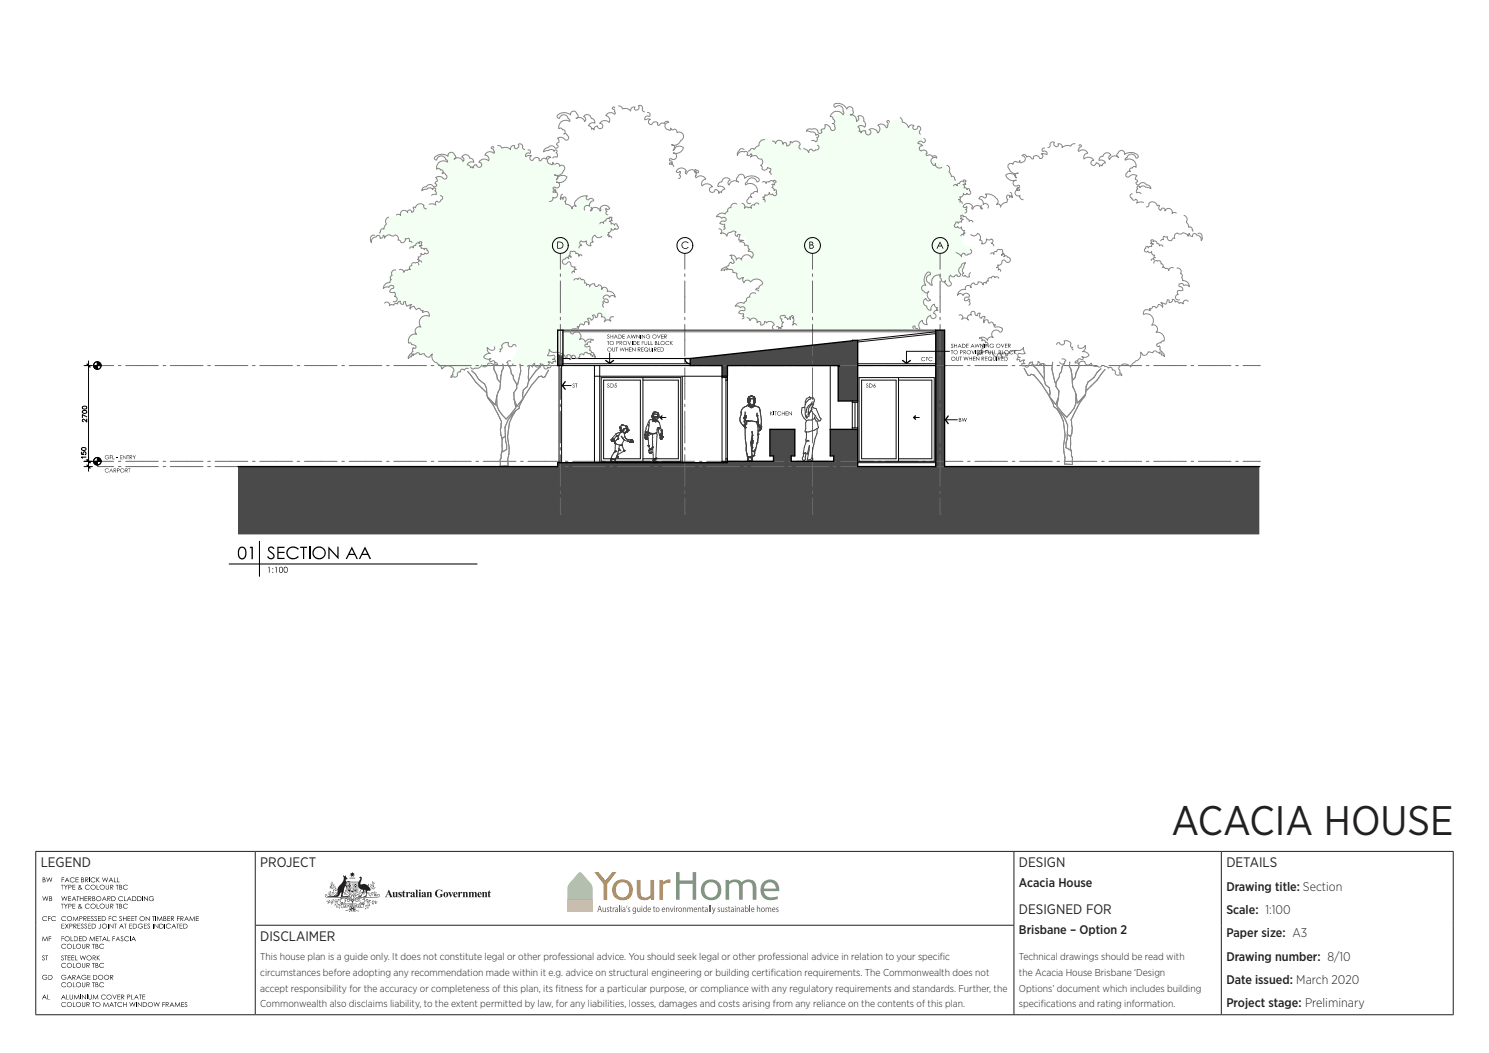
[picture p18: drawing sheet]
<svg xmlns="http://www.w3.org/2000/svg" width="420mm" height="297mm" viewBox="0 0 420 297" stroke-linecap="round" stroke-linejoin="round" font-family="sans-serif">
<defs><g id="words">
<text font-size="11.6" fill="#231f20" x="330.4" y="235.6">ACACIA HOUSE</text>
<g font-size="3.9" fill="#231f20">
<text x="11.5" y="244.7">LEGEND</text>
<text x="73.4" y="244.7">PROJECT</text>
<text x="287.4" y="244.7">DESIGN</text>
<text x="345.9" y="244.7">DETAILS</text>
<text x="287.4" y="257.9">DESIGNED FOR</text>
<text x="73.4" y="265.5">DISCLAIMER</text>
</g>
<g font-size="3.5" fill="#231f20">
<text x="287.4" y="250.2">Acacia House</text>
<text x="345.9" y="251.2">Drawing title: Section</text>
<text x="345.9" y="257.8">Scale: 1:100</text>
<text x="287.4" y="263.5">Brisbane – Option 2</text>
<text x="345.9" y="264.4">Paper size: A3</text>
<text x="345.9" y="271">Drawing number: 8/10</text>
<text x="345.9" y="277.6">Date issued: March 2020</text>
<text x="345.9" y="284.1">Project stage: Preliminary</text>
</g>
<g font-size="2.8" fill="#231f20">
<text x="73.4" y="270.9">This house plan is a guide only. It does not constitute legal or other professional advice. You should seek legal or other professional advice in relation to your specif</text>
<text x="73.4" y="275.3">circumstances before adopting any recommendation made within it e.g. advice on structural engineering or building certif</text>
<text x="217.4" y="275.3">ication requirements. The Commonwealth does not</text>
<text x="265.1" y="270.9">ic</text>
<text x="287.4" y="270.9">Technical drawings should be read with</text>
<text x="287.4" y="275.3">the Acacia House Brisbane ‘Design</text>
<text x="73.4" y="279.7">accept responsibility for the accuracy or completeness of this plan, its f</text>
<text x="156.7" y="279.7">itness for a particular purpose, or compliance with any regulatory requirements and standards. Further, the</text>
<text x="287.4" y="279.7">Options’ document which includes building</text>
<text x="73.4" y="284.1">Commonwealth also disclaims liability, to the extent permitted by law, for any liabilities, losses, damages and costs arising from any reliance on the contents of this plan.</text>
<text x="287.4" y="284.1">specif</text>
<text x="293.6" y="284.1">ications and rating information.</text>
</g>
</g></defs>
<g fill="#000">
<path d="M12 252.8l.4 1 .4-1 .4 1 .4-1-.4 1.3-.4-1-.4 1z" fill-rule="evenodd"/>
<path d="M12 247.5h.6l.2 .3a.32 .32 0 0 0-.2 .4 .32 .32 0 0 0 .3 .2l-.2 .4h-.7zM12.2 247.6v.5h.3a.23 .23 0 0 0 .1-.4 .23 .23 0 0 0-.3-.1zM12.2 248.2v.5h.2a.3 .3 0 0 0 .3-.4 .3 .3 0 0 0-.5-.1z" fill-rule="evenodd"/>
<path d="M13.1 247.5l.4 1 .4-1 .4 1 .5-1-.4 1.3-.5-1-.4 1z" fill-rule="evenodd"/>
<path d="M12 258.7a.81 .81 0 0 1 1.3 0l-.6-.2a.6 .6 0 0 0-.6 .9 .6 .6 0 0 0 1.1 0l.1 .1a.75 .75 0 0 1-1 .2 .75 .75 0 0 1-.3-1z" fill-rule="evenodd"/>
<path d="M13.6 258.4h.7l-.6 .2v.4h.6l-.6 .1v.7z" fill-rule="evenodd"/>
<path d="M13.9 252.8l.7 .1-.2 .5a.38 .38 0 0 1 .3 .5 .38 .38 0 0 1-.4 .2h-.4zM14 252.9v.5a.24 .24 0 0 0 .4-.1 .24 .24 0 0 0-.2-.4zM14 253.5v.5l.5-.1a.35 .35 0 0 0-.1-.4 .35 .35 0 0 0-.4 0z" fill-rule="evenodd"/>
<path d="M14.6 258.7a.61 .61 0 0 1 .6-.3 .61 .61 0 0 1 .5 .4l-.4-.3a.61 .61 0 0 0-.7 .8 .61 .61 0 0 0 1.1 .1 .63 .63 0 0 1-.6 .5 .63 .63 0 0 1-.6-.4z" fill-rule="evenodd"/>
<path d="M17.2 249.6h.8l-.4 .1v1.2l-.1-1.2z" fill-rule="evenodd"/>
<path d="M17.2 254.9h.8l-.4 .2v1.2l-.1-1.2z" fill-rule="evenodd"/>
<path d="M17.3 252.8l.5 1 .3-1 .5 1 .4-1-.4 1.3-.4-1-.5 1z" fill-rule="evenodd"/>
<path d="M17.4 247.5h.7l-.6 .1v.5h.6l-.6 .1v.6z" fill-rule="evenodd"/>
<path d="M18 249.6l.6 .5 .5-.5-.5 .7v.6z" fill-rule="evenodd"/>
<path d="M18 254.9l.6 .6 .5-.6-.5 .7v.7z" fill-rule="evenodd"/>
<path d="M17.4 258.7a.61 .61 0 0 1 .6-.3 .61 .61 0 0 1 .6 .4l-.6-.3a.6 .6 0 0 0-.5 .9 .6 .6 0 0 0 1.1 0 .63 .63 0 0 1-.6 .5 .63 .63 0 0 1-.6-.4z" fill-rule="evenodd"/>
<path d="M18.9 247.5l.7 1.3-.4-.4h-.6l-.4 .4zM18.9 247.8l-.2 .5h.5z" fill-rule="evenodd"/>
<path d="M19.2 252.8h.8l-.6 .1v.5h.6l-.6 .1v.5l.6 .1h-.8z" fill-rule="evenodd"/>
<path d="M19.3 249.6h.4a.41 .41 0 0 1 .5 .4 .41 .41 0 0 1-.7 .3l-.2 .6zM19.4 249.7v.5h.3a.25 .25 0 0 0 .3-.2 .25 .25 0 0 0-.3-.3z" fill-rule="evenodd"/>
<path d="M19.3 254.9h.3a.43 .43 0 0 1 .6 .5 .43 .43 0 0 1-.8 .2l-.1 .7zM19.4 255.1v.4h.3a.25 .25 0 0 0 .3-.2 .25 .25 0 0 0-.3-.2z" fill-rule="evenodd"/>
<path d="M18.9 259.1a.72 .72 0 0 1 1.4 0 .72 .72 0 0 1-1.4 0zM19 259.1a.6 .6 0 0 0 1.2 0 .6 .6 0 0 0-1.2 0z" fill-rule="evenodd"/>
<path d="M20.4 249.6h.8l-.6 .1v.4h.6l-.6 .2v.5l.6 .1h-.8z" fill-rule="evenodd"/>
<path d="M20.4 254.9h.8l-.6 .2v.4h.6l-.6 .1v.5l.6 .2h-.8z" fill-rule="evenodd"/>
<path d="M20.8 258.4l.5 1.1 .6-1.1 .2 1.4-.3-1-.4 1-.6-1-.3 1z" fill-rule="evenodd"/>
<path d="M20.9 252.8l.6 1.3h-.1l-.2-.4h-.6l-.4 .4zM20.9 253.1l-.3 .4h.5z" fill-rule="evenodd"/>
<path d="M19.8 247.8a.63 .63 0 0 1 1.1 0l-.5-.2a.6 .6 0 0 0-.5 .9 .6 .6 0 0 0 1 0 .67 .67 0 0 1-.9 .3 .67 .67 0 0 1-.2-1z" fill-rule="evenodd"/>
<path d="M21.3 247.5h.8l-.6 .1v.5h.6l-.6 .1v.5l.6 .1h-.8z" fill-rule="evenodd"/>
<path d="M21.6 252.8h.7l-.3 .1v1.2l-.1-1.2z" fill-rule="evenodd"/>
<path d="M22.4 258.4h.3a.42 .42 0 0 1 .6 .4 .42 .42 0 0 1-.7 .4l-.2 .6zM22.5 258.6v.4h.3a.25 .25 0 0 0 .3-.3 .25 .25 0 0 0-.4-.1z" fill-rule="evenodd"/>
<path d="M22.5 252.8l.2 .6h.7l.1-.6v1.3l-.1-.6h-.7l-.2 .6z" fill-rule="evenodd"/>
<path d="M22.9 247.5l.7 .1v.6a.36 .36 0 0 1 .1 .4 .36 .36 0 0 1-.4 .2h-.4zM23 247.6l.2 .5a.22 .22 0 0 0 .3-.2 .22 .22 0 0 0-.3-.3zM23 248.2v.5h.2a.31 .31 0 0 0 .4-.3 .31 .31 0 0 0-.5-.2z" fill-rule="evenodd"/>
<path d="M22.3 249.7l.3-.1a.3 .3 0 0 1 .2 .3 .3 .3 0 0 1-.2 .3l.3 .3 .2-.1-.1 .2 .3 .3-.4-.2-.4 .2a.38 .38 0 0 1-.5-.3 .38 .38 0 0 1 .3-.4zM22.3 249.9a.2 .2 0 0 0 .4 0 .2 .2 0 0 0-.4 0zM22.4 250.3a.29 .29 0 0 0-.1 .5 .29 .29 0 0 0 .5-.2z" fill-rule="evenodd"/>
<path d="M22.3 255a.3 .3 0 0 1 .5 .1 .3 .3 0 0 1-.2 .4l.3 .4 .3-.1-.2 .2 .3 .3-.4-.2-.4 .2a.35 .35 0 0 1-.5-.2 .35 .35 0 0 1 .2-.5zM22.3 255.3a.2 .2 0 0 0 .4 0 .2 .2 0 0 0-.4 0zM22.4 255.7a.31 .31 0 0 0-.1 .5 .31 .31 0 0 0 .5-.2z" fill-rule="evenodd"/>
<path d="M23.5 258.4h.3a.4 .4 0 0 1 .6 .3 .4 .4 0 0 1-.5 .5l.5 .6-.7-.6-.2 .6zM23.7 258.6v.4l.5-.1v-.3z" fill-rule="evenodd"/>
<path d="M23.9 252.8h.7l-.6 .1v.5h.6l-.6 .1v.5l.6 .1h-.7z" fill-rule="evenodd"/>
<path d="M24 247.5l.9 .2-.1 .4-.4 .1 .5 .6-.7-.6-.2 .6zM24.2 247.6v.5h.2a.26 .26 0 0 0 .4-.2 .26 .26 0 0 0-.4-.3z" fill-rule="evenodd"/>
<path d="M24.7 258.4h.8l-.7 .2v.4h.7l-.7 .1v.5l.7 .2h-.8z" fill-rule="evenodd"/>
<path d="M24.9 252.8h.2a.4 .4 0 0 1 .6 .3 .4 .4 0 0 1-.4 .4l.5 .6-.7-.6-.2 .6zM25 252.9v.5h.3a.25 .25 0 0 0 .3-.2 .25 .25 0 0 0-.3-.3z" fill-rule="evenodd"/>
<path d="M24.1 249.8a.84 .84 0 0 1 1.2 0l-.6-.1a.6 .6 0 0 0-.5 .9 .6 .6 0 0 0 1 0 .66 .66 0 0 1-.9 .3 .66 .66 0 0 1-.3-.9z" fill-rule="evenodd"/>
<path d="M24.1 255.2a.6 .6 0 0 1 .6-.4 .6 .6 0 0 1 .5 .4l-.4-.2a.61 .61 0 0 0-.7 .8 .61 .61 0 0 0 1.1 .1 .63 .63 0 0 1-.7 .4 .63 .63 0 0 1-.5-.5z" fill-rule="evenodd"/>
<path d="M25.7 258.5l.4-.1 .2 .3a.27 .27 0 0 0-.3-.2 .27 .27 0 0 0-.2 .4 .27 .27 0 0 0 .4 .1v.1a.35 .35 0 0 1 0 .6 .35 .35 0 0 1-.5-.3 .31 .31 0 0 0 .4 .2 .31 .31 0 0 0 .2-.3 .31 .31 0 0 0-.4-.3l-.2-.2z" fill-rule="evenodd"/>
<path d="M26.1 252.8h.6v.6a.37 .37 0 0 1 .2 .5 .37 .37 0 0 1-.5 .2h-.3zM26.2 252.9v.5a.24 .24 0 0 0 .4-.1 .25 .25 0 0 0-.3-.4zM26.2 253.5l.1 .5a.32 .32 0 0 0 .5-.4 .32 .32 0 0 0-.6-.1z" fill-rule="evenodd"/>
<path d="M25.5 250.2a.75 .75 0 0 1 1.5 0 .75 .75 0 0 1-1.5 0zM25.7 250.2a.58 .58 0 0 0 1.1 0 .58 .58 0 0 0-1.1 0z" fill-rule="evenodd"/>
<path d="M25.5 255.6a.75 .75 0 0 1 1.5 0 .75 .75 0 0 1-1.5 0zM25.7 255.6a.58 .58 0 0 0 1.1 0 .58 .58 0 0 0-1.1 0z" fill-rule="evenodd"/>
<path d="M26.7 258.5l.4-.1 .2 .3a.27 .27 0 0 0-.4-.2 .27 .27 0 0 0-.1 .4 .27 .27 0 0 0 .3 .1l.1 .1a.4 .4 0 0 1-.1 .7 .4 .4 0 0 1-.6-.3l.2-.1a.31 .31 0 0 0 .4 .2 .31 .31 0 0 0 .2-.3 .31 .31 0 0 0-.4-.3l-.2-.2z" fill-rule="evenodd"/>
<path d="M25.7 247.8a.63 .63 0 0 1 1.1 0l-.5-.2a.6 .6 0 0 0-.5 .9 .6 .6 0 0 0 1 0 .67 .67 0 0 1-1 .3 .67 .67 0 0 1-.1-1z" fill-rule="evenodd"/>
<path d="M27.2 247.5l.1 .5 .8-.5-.7 .6 .7 .7-.8-.6-.1 .6z" fill-rule="evenodd"/>
<path d="M27.3 249.6l.1 1.2 .6 .1h-.7z" fill-rule="evenodd"/>
<path d="M27.3 254.9l.1 1.2 .6 .2h-.7z" fill-rule="evenodd"/>
<path d="M27.6 258.4h.9l-.7 .2v.4h.7l-.7 .1v.5l.7 .2h-.9z" fill-rule="evenodd"/>
<path d="M27.1 253.5a.75 .75 0 0 1 1.5 0 .75 .75 0 0 1-1.5 0zM27.3 253.5a.58 .58 0 0 0 1.1 0 .58 .58 0 0 0-1.1 0z" fill-rule="evenodd"/>
<path d="M28.7 258.4h.3a.68 .68 0 0 1 .9 .6 .68 .68 0 0 1-.8 .8h-.4zM28.8 258.6v1a.6 .6 0 0 0 .9-.5 .6 .6 0 0 0-.9-.5z" fill-rule="evenodd"/>
<path d="M28.8 247.5l.4 1 .4-1 .4 1 .5-1-.4 1.3-.5-1-.4 1z" fill-rule="evenodd"/>
<path d="M28.1 250.2a.72 .72 0 0 1 1.4 0 .72 .72 0 0 1-1.4 0zM28.2 250.2a.6 .6 0 0 0 1.2 0 .6 .6 0 0 0-1.2 0z" fill-rule="evenodd"/>
<path d="M28.1 255.6a.72 .72 0 0 1 1.4 0 .72 .72 0 0 1-1.4 0zM28.2 255.6a.6 .6 0 0 0 1.2 0 .6 .6 0 0 0-1.2 0z" fill-rule="evenodd"/>
<path d="M29.4 252.8l.7 1.3-.4-.4h-.6l-.4 .4zM29.4 253.1l-.2 .4h.5z" fill-rule="evenodd"/>
<path d="M29.9 249.6l.2 1.2 .5-.2v-1l.1 .8a.46 .46 0 0 1-.4 .6 .46 .46 0 0 1-.4-.6z" fill-rule="evenodd"/>
<path d="M29.9 254.9l.1 1.2 .6-.1v-1.1l.1 .8a.45 .45 0 0 1-.4 .6 .45 .45 0 0 1-.4-.6z" fill-rule="evenodd"/>
<path d="M30.3 252.8h.2a.4 .4 0 0 1 .6 .3 .4 .4 0 0 1-.5 .4l.5 .6-.6-.6-.2 .6zM30.4 252.9v.5l.5-.1a.23 .23 0 0 0 .1-.3 .23 .23 0 0 0-.4-.1z" fill-rule="evenodd"/>
<path d="M30.7 258.4h.7l-.6 .2v.4h.6l-.6 .1v.7z" fill-rule="evenodd"/>
<path d="M31.1 249.6h.3a.4 .4 0 0 1 .6 .3 .4 .4 0 0 1-.5 .4l.5 .6-.7-.6-.2 .6zM31.2 249.7v.5h.3a.26 .26 0 0 0 .3-.3 .26 .26 0 0 0-.3-.2z" fill-rule="evenodd"/>
<path d="M31.1 254.9h.3a.39 .39 0 0 1 .6 .3 .39 .39 0 0 1-.5 .4l.5 .7-.7-.7-.2 .7zM31.2 255.1v.4h.3a.26 .26 0 0 0 .3-.2 .26 .26 0 0 0-.3-.2z" fill-rule="evenodd"/>
<path d="M31.3 247.5l.7 1.3-.4-.4h-.6l-.4 .4zM31.3 247.8l-.2 .5h.5z" fill-rule="evenodd"/>
<path d="M31.4 252.8h.3a.68 .68 0 0 1 .9 .6 .68 .68 0 0 1-.7 .7h-.5zM31.6 252.9v1.1a.6 .6 0 0 0 .8-.5 .6 .6 0 0 0-.8-.6z" fill-rule="evenodd"/>
<path d="M32.2 247.5l.1 1.2 .6 .1h-.7z" fill-rule="evenodd"/>
<path d="M32.7 249.6h.7l-.3 .1v1.2l-.1-1.2z" fill-rule="evenodd"/>
<path d="M32.7 254.9h.7l-.3 .2v1.2l-.1-1.2z" fill-rule="evenodd"/>
<path d="M31.7 258.7a.61 .61 0 0 1 .6-.3 .61 .61 0 0 1 .5 .4l-.5-.3a.6 .6 0 0 0-.5 .9 .6 .6 0 0 0 1 0 .63 .63 0 0 1-.6 .5 .63 .63 0 0 1-.5-.4z" fill-rule="evenodd"/>
<path d="M33 247.5l.2 1.2 .5 .1h-.7z" fill-rule="evenodd"/>
<path d="M33.8 258.5l.3-.1 .2 .3a.25 .25 0 0 0-.3-.2 .25 .25 0 0 0-.2 .3 .25 .25 0 0 0 .3 .2l.1 .1a.35 .35 0 0 1 0 .6 .35 .35 0 0 1-.5-.3l.1 .2a.26 .26 0 0 0 .4 0 .26 .26 0 0 0-.1-.4l-.4-.4z" fill-rule="evenodd"/>
<path d="M33.6 249.6h.3a.33 .33 0 0 1 .4 .1 .33 .33 0 0 1-.1 .5 .37 .37 0 0 1 .3 .5 .37 .37 0 0 1-.5 .2h-.4zM33.8 249.7v.4a.24 .24 0 0 0 .4-.1 .24 .24 0 0 0-.3-.3zM33.8 250.3v.5h.3a.31 .31 0 0 0 .2-.5 .31 .31 0 0 0-.5 0z" fill-rule="evenodd"/>
<path d="M33.6 254.9l.6 .1 .1 .6a.37 .37 0 0 1 .1 .5 .37 .37 0 0 1-.4 .2h-.4zM33.8 255.1v.4a.24 .24 0 0 0 .4-.1 .24 .24 0 0 0-.3-.3zM33.8 255.6l.1 .5a.32 .32 0 0 0 .4-.4 .32 .32 0 0 0-.5-.1z" fill-rule="evenodd"/>
<path d="M34.7 258.4l.1 .6h.7l.2-.6v1.4l-.2-.7h-.7l-.1 .7z" fill-rule="evenodd"/>
<path d="M33.5 253a.61 .61 0 0 1 .6-.3 .61 .61 0 0 1 .5 .4l-.4-.2a.61 .61 0 0 0-.7 .8 .61 .61 0 0 0 1.1 .1 .63 .63 0 0 1-.6 .4 .63 .63 0 0 1-.5-.3z" fill-rule="evenodd"/>
<path d="M35 252.8l.1 1.2 .6 .1h-.7z" fill-rule="evenodd"/>
<path d="M36 258.4h.8l-.7 .2v.4h.7l-.7 .1v.5l.7 .2h-.8z" fill-rule="evenodd"/>
<path d="M34.8 249.8a.86 .86 0 0 1 1.2 0l-.6-.1a.58 .58 0 0 0-.5 .8 .58 .58 0 0 0 1 .1h.1a.73 .73 0 0 1-1 .2 .73 .73 0 0 1-.2-1z" fill-rule="evenodd"/>
<path d="M34.9 255.1l.7-.2 .4 .3-.6-.2a.58 .58 0 0 0-.5 .9 .58 .58 0 0 0 1 0l.1 .1a.74 .74 0 0 1-1 .2 .74 .74 0 0 1-.1-1.1z" fill-rule="evenodd"/>
<path d="M36.5 252.8l.6 1.3-.4-.4h-.6l-.2 .4h-.1zM36.5 253.1l-.3 .4h.5z" fill-rule="evenodd"/>
<path d="M37.1 258.4h.7l-.7 .2v.4h.7l-.7 .1v.5l.7 .2h-.7z" fill-rule="evenodd"/>
<path d="M37.3 252.8h.3a.68 .68 0 0 1 .8 .6 .68 .68 0 0 1-.7 .7h-.4zM37.4 252.9v1.1a.6 .6 0 0 0 .9-.5 .6 .6 0 0 0-.9-.6z" fill-rule="evenodd"/>
<path d="M37.9 258.4h.8l-.3 .2v1.2l-.1-1.2z" fill-rule="evenodd"/>
<path d="M38.7 252.8h.3a.68 .68 0 0 1 .9 .6 .68 .68 0 0 1-.7 .7h-.5zM38.9 252.9v1.1a.61 .61 0 0 0 .9-.5 .61 .61 0 0 0-.9-.6z" fill-rule="evenodd"/>
<path d="M39.4 259.1a.72 .72 0 0 1 1.4 0 .72 .72 0 0 1-1.4 0zM39.5 259.1a.6 .6 0 0 0 1.2 0 .6 .6 0 0 0-1.2 0z" fill-rule="evenodd"/>
<path d="M40.6 252.8l1 1 .1-1v1.3l-1-1-.1 1z" fill-rule="evenodd"/>
<path d="M41.1 258.4l1 1 .1-1v1.4l-.9-1-.2 1z" fill-rule="evenodd"/>
<path d="M42.9 258.4h.8l-.3 .2v1.2l-.2-1.2z" fill-rule="evenodd"/>
<path d="M42.1 253l.2-.1a.59 .59 0 0 1 .9 .2l-.5-.2a.59 .59 0 0 0-.6 .5 .59 .59 0 0 0 .5 .7 .59 .59 0 0 0 .7-.5l-.4-.1h.5a.72 .72 0 0 1-.9 .6 .72 .72 0 0 1-.4-1.1z" fill-rule="evenodd"/>
<path d="M44.4 258.4l.6 1.1 .6-1.1 .2 1.4-.3-1-.4 1-.6-1-.2 1z" fill-rule="evenodd"/>
<path d="M46.1 258.4l.6 .1v.6a.37 .37 0 0 1 .2 .4 .37 .37 0 0 1-.4 .3h-.4zM46.2 258.6v.4l.5-.1v-.3zM46.2 259.1v.5h.4a.31 .31 0 0 0 .1-.4 .31 .31 0 0 0-.5-.1z" fill-rule="evenodd"/>
<path d="M47.2 258.4h.8l-.7 .2v.4h.7l-.7 .1v.5l.7 .2h-.8z" fill-rule="evenodd"/>
<path d="M48.2 258.4h.3a.4 .4 0 0 1 .6 .3 .4 .4 0 0 1-.5 .5l.5 .6-.6-.6-.3 .6zM48.4 258.6v.4h.2a.25 .25 0 0 0 .4-.2 .25 .25 0 0 0-.4-.2z" fill-rule="evenodd"/>
<path d="M49.9 258.4h.8l-.6 .2v.4h.6l-.6 .1v.7z" fill-rule="evenodd"/>
<path d="M50.9 258.4h.3a.4 .4 0 0 1 .6 .3 .4 .4 0 0 1-.5 .5l.5 .6-.7-.6-.2 .6zM51 258.6v.4l.6-.1v-.3z" fill-rule="evenodd"/>
<path d="M52.6 258.4l.7 1.4-.4-.5h-.6l-.3 .5zM52.7 258.7l-.3 .5h.5z" fill-rule="evenodd"/>
<path d="M53.6 258.4l.6 1.1 .6-1.1 .2 1.4-.3-1-.5 1-.5-1-.3 1z" fill-rule="evenodd"/>
<path d="M55.2 258.4h.9l-.7 .2v.4h.7l-.7 .1v.5l.7 .2h-.9z" fill-rule="evenodd"/>
<path d="M12 269.6l.5-.1 .1 .2h-.1a.25 .25 0 0 0-.4 0 .25 .25 0 0 0 .2 .4 .41 .41 0 0 1 .2 .7 .41 .41 0 0 1-.7-.2l.2-.1a.28 .28 0 0 0 .3 .2 .28 .28 0 0 0 .2-.2 .28 .28 0 0 0-.3-.3l-.3-.4z" fill-rule="evenodd"/>
<path d="M12.1 264.1l.6 1.1 .6-1.1 .2 1.3-.3-.9-.5 .9-.5-.9-.3 .9z" fill-rule="evenodd"/>
<path d="M12.8 269.5h.8l-.4 .1v1.2l-.1-1.2z" fill-rule="evenodd"/>
<path d="M12.1 275.2v-.1a.84 .84 0 0 1 1.2 .1h-.9a.59 .59 0 0 0-.1 1 .59 .59 0 0 0 .9-.4l-.4-.1h.6a.72 .72 0 0 1-1 .6 .72 .72 0 0 1-.3-1.1z" fill-rule="evenodd"/>
<path d="M13.7 275h.2a.68 .68 0 0 1 .9 .6 .68 .68 0 0 1-.7 .7h-.4zM13.8 275.1v1.1a.63 .63 0 0 0 .9-.6 .63 .63 0 0 0-.9-.5z" fill-rule="evenodd"/>
<path d="M13.8 264.1h.6l-.5 .1v.5h.5l-.5 .1v.6z" fill-rule="evenodd"/>
<path d="M17.4 269.6l.4-.1 .1 .3a.27 .27 0 0 0-.4-.1 .27 .27 0 0 0-.1 .3 .27 .27 0 0 0 .4 .2 .36 .36 0 0 1 .1 .6 .36 .36 0 0 1-.6-.3 .29 .29 0 0 0 .3 .3 .29 .29 0 0 0 .3-.3 .29 .29 0 0 0-.3-.3l-.3-.3z" fill-rule="evenodd"/>
<path d="M17.4 260.6h.7h-.6v.5h.6l-.6 .1v.6l.6 .1h-.7z" fill-rule="evenodd"/>
<path d="M17.4 264.1h.6l-.6 .1v.5h.6l-.6 .1v.6z" fill-rule="evenodd"/>
<path d="M18.2 269.5h.7l-.3 .1v1.2l-.1-1.2z" fill-rule="evenodd"/>
<path d="M18.3 260.6l.5 .5 .5-.5-.4 .6 .4 .7-.5-.6-.5 .6 .4-.7z" fill-rule="evenodd"/>
<path d="M17.4 271.9a.6 .6 0 0 1 .6-.4 .6 .6 0 0 1 .5 .5l-.5-.3a.6 .6 0 0 0-.5 .9 .6 .6 0 0 0 1 0 .6 .6 0 0 1-.5 .4 .6 .6 0 0 1-.6-.3z" fill-rule="evenodd"/>
<path d="M17.4 266.6a.76 .76 0 0 1 1.2-.1l-.5-.2a.6 .6 0 0 0-.7 .9 .6 .6 0 0 0 1.1 0 .6 .6 0 0 1-.5 .4 .6 .6 0 0 1-.6-.3z" fill-rule="evenodd"/>
<path d="M17.4 277.4a.6 .6 0 0 1 .6-.4 .6 .6 0 0 1 .5 .4l-.5-.2a.59 .59 0 0 0-.5 .9 .59 .59 0 0 0 1 0 .62 .62 0 0 1-.7 .4 .62 .62 0 0 1-.5-.5z" fill-rule="evenodd"/>
<path d="M17.4 275.2l.2-.2a.57 .57 0 0 1 1 .3l-.4-.2-.5 .1a.59 .59 0 0 0 0 .9 .59 .59 0 0 0 .9-.3l-.4-.1h.5a.73 .73 0 0 1-.9 .6 .73 .73 0 0 1-.4-1.1z" fill-rule="evenodd"/>
<path d="M18.2 264.8a.7 .7 0 0 1 1.4 0 .7 .7 0 0 1-1.4 0zM18.4 264.8a.57 .57 0 0 0 1.1 0 .57 .57 0 0 0-1.1 0z" fill-rule="evenodd"/>
<path d="M19.1 269.5h.8l-.7 .1v.5h.7l-.7 .1v.5l.7 .1h-.8z" fill-rule="evenodd"/>
<path d="M19.6 260.6h.2a.43 .43 0 0 1 .6 .4 .43 .43 0 0 1-.7 .2l-.1 .7zM19.7 260.6v.5h.2a.26 .26 0 0 0 .4-.2 .26 .26 0 0 0-.4-.3z" fill-rule="evenodd"/>
<path d="M18.8 272.3a.75 .75 0 0 1 1.5 0 .75 .75 0 0 1-1.5 0zM19 272.3a.6 .6 0 0 0 1.2 0 .6 .6 0 0 0-1.2 0z" fill-rule="evenodd"/>
<path d="M18.8 266.9a.75 .75 0 0 1 1.5 0 .75 .75 0 0 1-1.5 0zM19 266.9a.6 .6 0 0 0 1.2 0 .6 .6 0 0 0-1.2 0z" fill-rule="evenodd"/>
<path d="M18.8 277.8a.75 .75 0 0 1 1.5 0 .75 .75 0 0 1-1.5 0zM19 277.8a.6 .6 0 0 0 1.2 0 .6 .6 0 0 0-1.2 0z" fill-rule="evenodd"/>
<path d="M19.6 275l.7 1.3h-.2l-.2-.4h-.6l-.4 .4zM19.6 275.3l-.3 .4h.5z" fill-rule="evenodd"/>
<path d="M19.9 264.1l.2 1.2 .5 .1h-.7z" fill-rule="evenodd"/>
<path d="M20.2 269.5h.8l-.7 .1v.5h.7l-.7 .1v.5l.7 .1h-.8z" fill-rule="evenodd"/>
<path d="M20.4 275h.5a.37 .37 0 0 1 .4 .4 .37 .37 0 0 1-.5 .3l.5 .6-.7-.6-.2 .6zM20.6 275.1v.5l.5-.1v-.4z" fill-rule="evenodd"/>
<path d="M20.6 271.6l.1 1.2 .6 .2h-.7z" fill-rule="evenodd"/>
<path d="M20.6 266.2l.1 1.2 .6 .2h-.7z" fill-rule="evenodd"/>
<path d="M20.6 277.1l.1 1.2 .6 .1h-.7z" fill-rule="evenodd"/>
<path d="M20.7 260.6l.8 .1a.36 .36 0 0 1 0 .5 .36 .36 0 0 1-.4 0l.5 .7-.7-.7-.2 .7zM20.9 260.6v.5h.2a.26 .26 0 0 0 .4-.2 .26 .26 0 0 0-.4-.3z" fill-rule="evenodd"/>
<path d="M20.9 264.1h.2a.68 .68 0 0 1 .9 .6 .68 .68 0 0 1-.7 .7h-.4zM21 264.2v1.1a.61 .61 0 0 0 .9-.5 .61 .61 0 0 0-.9-.6z" fill-rule="evenodd"/>
<path d="M21.2 269.5l.1 1.2 .6 .1h-.7z" fill-rule="evenodd"/>
<path d="M21.9 260.6h.8h-.7v.5h.7l-.7 .1v.6l.7 .1h-.8z" fill-rule="evenodd"/>
<path d="M21.4 272.3a.72 .72 0 0 1 1.4 0 .72 .72 0 0 1-1.4 0zM21.5 272.3a.6 .6 0 0 0 1.2 0 .6 .6 0 0 0-1.2 0z" fill-rule="evenodd"/>
<path d="M21.4 266.9a.72 .72 0 0 1 1.4 0 .72 .72 0 0 1-1.4 0zM21.5 266.9a.6 .6 0 0 0 1.2 0 .6 .6 0 0 0-1.2 0z" fill-rule="evenodd"/>
<path d="M21.4 277.8a.72 .72 0 0 1 1.4 0 .72 .72 0 0 1-1.4 0zM21.5 277.8a.6 .6 0 0 0 1.2 0 .6 .6 0 0 0-1.2 0z" fill-rule="evenodd"/>
<path d="M22.1 275l.7 1.3-.3-.4h-.6l-.4 .4zM22.2 275.3l-.3 .4h.5z" fill-rule="evenodd"/>
<path d="M22.3 264.1h.8l-.7 .1v.5h.7l-.7 .1v.5l.7 .1h-.8z" fill-rule="evenodd"/>
<path d="M22.5 269.5l.4 1 .4-1 .5 1 .4-1-.4 1.3-.5-1-.4 1z" fill-rule="evenodd"/>
<path d="M23 260.6a.25 .25 0 0 1 .3-.1 .25 .25 0 0 1 .1 .3 .25 .25 0 0 0-.3-.2 .25 .25 0 0 0-.1 .4 .25 .25 0 0 0 .3 .1 .39 .39 0 0 1 .4 .4 .39 .39 0 0 1-.4 .4 .39 .39 0 0 1-.4-.4l.1 .2a.3 .3 0 0 0 .5-.2 .3 .3 0 0 0-.4-.3l-.2-.3z" fill-rule="evenodd"/>
<path d="M23.2 271.6l.1 .8a.33 .33 0 0 0 .3 .5 .33 .33 0 0 0 .3-.5v-.8l.1 .8a.46 .46 0 0 1-.4 .6 .46 .46 0 0 1-.4-.6z" fill-rule="evenodd"/>
<path d="M23.2 266.2l.1 1.1 .2 .1a.3 .3 0 0 0 .4 0 .3 .3 0 0 0 0-.4l.1-.8v1.2l-.3 .2-.5-.2z" fill-rule="evenodd"/>
<path d="M23.2 277.1l.1 .9a.31 .31 0 0 0 .3 .3 .31 .31 0 0 0 .3-.4v-.8l.1 .8a.45 .45 0 0 1-.4 .6 .45 .45 0 0 1-.4-.6z" fill-rule="evenodd"/>
<path d="M23.3 264.1h.3a.68 .68 0 0 1 .9 .6 .68 .68 0 0 1-.7 .7h-.5zM23.4 264.2v1.1a.6 .6 0 0 0 .9-.5 .6 .6 0 0 0-.9-.6z" fill-rule="evenodd"/>
<path d="M23.9 260.6a.25 .25 0 0 1 .4-.1 .25 .25 0 0 1 .1 .3 .25 .25 0 0 0-.3-.2 .25 .25 0 0 0-.2 .3 .25 .25 0 0 0 .3 .2 .39 .39 0 0 1 .4 .4 .39 .39 0 0 1-.3 .4 .39 .39 0 0 1-.4-.4l.1 .2a.3 .3 0 0 0 .5-.2 .3 .3 0 0 0-.4-.3l-.2-.3z" fill-rule="evenodd"/>
<path d="M23.1 275.2l.2-.1a.84 .84 0 0 1 1.1 .1l-.9-.1a.59 .59 0 0 0-.1 1 .59 .59 0 0 0 .9-.3l-.4-.1h.6a.73 .73 0 0 1-1 .6 .73 .73 0 0 1-.4-1.1z" fill-rule="evenodd"/>
<path d="M24.4 271.6h.3a.4 .4 0 0 1 .6 .3 .4 .4 0 0 1-.5 .5l.5 .6-.7-.6-.2 .6zM24.5 271.8v.4h.3a.26 .26 0 0 0 .4-.2 .26 .26 0 0 0-.4-.2z" fill-rule="evenodd"/>
<path d="M24.4 266.2h.4a.38 .38 0 0 1 .5 .4 .38 .38 0 0 1-.5 .4l.5 .6-.7-.6-.2 .6zM24.5 266.4v.4h.3a.26 .26 0 0 0 .3-.2 .26 .26 0 0 0-.3-.2z" fill-rule="evenodd"/>
<path d="M24.4 277.1l.7 .1a.36 .36 0 0 1 .1 .5 .36 .36 0 0 1-.4 .1l.5 .6-.7-.6-.2 .6zM24.5 277.2v.5l.6-.2v-.2z" fill-rule="evenodd"/>
<path d="M24.7 275h.8l-.7 .1v.4h.7l-.7 .1v.6l.7 .1h-.8z" fill-rule="evenodd"/>
<path d="M24.9 260.6h.8h-.7v.5h.7l-.7 .1v.6l.7 .1h-.8z" fill-rule="evenodd"/>
<path d="M24.4 270.2a.72 .72 0 0 1 1.4 0 .72 .72 0 0 1-1.4 0zM24.5 270.2a.6 .6 0 0 0 1.2 0 .6 .6 0 0 0-1.2 0z" fill-rule="evenodd"/>
<path d="M25.4 264.1l.6 1.1 .6-1.1 .2 1.3-.3-.9-.5 .9-.5-.9-.3 .9z" fill-rule="evenodd"/>
<path d="M25.9 260.6h.3a.68 .68 0 0 1 .8 .5 .68 .68 0 0 1-.7 .8h-.4zM26 260.6v1.2a.61 .61 0 0 0 .9-.6 .61 .61 0 0 0-.9-.6z" fill-rule="evenodd"/>
<path d="M26 271.6h.7l-.3 .2v1.2l-.1-1.2z" fill-rule="evenodd"/>
<path d="M26 266.2h.7l-.3 .2v1.2l-.1-1.2z" fill-rule="evenodd"/>
<path d="M26 277.1h.7l-.3 .1v1.2l-.1-1.2z" fill-rule="evenodd"/>
<path d="M26.2 269.5h.2a.39 .39 0 0 1 .6 .3 .39 .39 0 0 1-.5 .4l.5 .6-.7-.6-.1 .6zM26.3 269.6v.5l.6-.1-.1-.3z" fill-rule="evenodd"/>
<path d="M26.3 275h.3a.68 .68 0 0 1 .8 .6 .68 .68 0 0 1-.7 .7h-.4zM26.4 275.1v1.1a.63 .63 0 0 0 .9-.6 .63 .63 0 0 0-.9-.5z" fill-rule="evenodd"/>
<path d="M26.9 271.6l.6 .1v.5a.39 .39 0 0 1 .3 .5 .39 .39 0 0 1-.5 .3h-.4zM27.1 271.8v.4a.25 .25 0 0 0 .4-.1 .25 .25 0 0 0-.3-.3zM27.1 272.3v.5h.4a.31 .31 0 0 0 0-.5 .31 .31 0 0 0-.4 0z" fill-rule="evenodd"/>
<path d="M26.9 266.2h.3a.33 .33 0 0 1 .4 .2 .33 .33 0 0 1-.1 .4 .38 .38 0 0 1 .3 .5 .38 .38 0 0 1-.5 .3h-.4zM27.1 266.4v.4a.24 .24 0 0 0 .4-.1 .24 .24 0 0 0-.3-.3zM27.1 266.9l.1 .5a.32 .32 0 0 0 .4-.4 .32 .32 0 0 0-.5-.1z" fill-rule="evenodd"/>
<path d="M26.9 277.1l.7 .2-.1 .4a.36 .36 0 0 1 .3 .5 .36 .36 0 0 1-.5 .2h-.4zM27.1 277.2v.5a.26 .26 0 0 0 .4-.2 .26 .26 0 0 0-.3-.3zM27.1 277.8l.1 .5a.33 .33 0 0 0 .4-.4 .33 .33 0 0 0-.5-.1z" fill-rule="evenodd"/>
<path d="M27 264.1h.8l-.6 .1v.5h.6l-.6 .1v.5l.6 .1h-.8z" fill-rule="evenodd"/>
<path d="M27.3 269.5l.2 .5 .7-.5-.7 .6 .7 .7-.7-.6-.2 .6z" fill-rule="evenodd"/>
<path d="M28 264.1h.7l-.3 .1v1.2l-.1-1.2z" fill-rule="evenodd"/>
<path d="M28.3 260.6l.2 .9a.31 .31 0 0 1-.3 .4 .31 .31 0 0 1-.3-.2 .26 .26 0 0 0 .3 .1 .26 .26 0 0 0 .1-.4z" fill-rule="evenodd"/>
<path d="M27.6 275.7a.75 .75 0 0 1 1.5 0 .75 .75 0 0 1-1.5 0zM27.8 275.7a.6 .6 0 0 0 1.2 0 .6 .6 0 0 0-1.2 0z" fill-rule="evenodd"/>
<path d="M28.1 271.9a.77 .77 0 0 1 1.2 0l-.6-.2a.58 .58 0 0 0-.5 .9 .58 .58 0 0 0 1 0l.1 .1a.73 .73 0 0 1-1 .2 .73 .73 0 0 1-.2-1z" fill-rule="evenodd"/>
<path d="M28.2 266.4l.6-.2 .5 .3-.5-.2a.59 .59 0 0 0-.6 .8 .59 .59 0 0 0 1 .1l.1 .1a.74 .74 0 0 1-1 .2 .74 .74 0 0 1-.1-1.1z" fill-rule="evenodd"/>
<path d="M28.2 277.3l.7-.2 .4 .3-.6-.2a.57 .57 0 0 0-.5 .9 .57 .57 0 0 0 1 0l.1 .1a.74 .74 0 0 1-1 .1 .74 .74 0 0 1-.1-1z" fill-rule="evenodd"/>
<path d="M28.7 261.2a.75 .75 0 0 1 1.5 0 .75 .75 0 0 1-1.5 0zM28.9 261.2a.58 .58 0 0 0 1.1 0 .58 .58 0 0 0-1.1 0z" fill-rule="evenodd"/>
<path d="M29.5 264.1l.6 1.3-.3-.4h-.6l-.4 .4zM29.5 264.4l-.2 .5h.4z" fill-rule="evenodd"/>
<path d="M29.3 275.7a.75 .75 0 0 1 1.5 0 .75 .75 0 0 1-1.5 0zM29.5 275.7a.58 .58 0 0 0 1.1 0 .58 .58 0 0 0-1.1 0z" fill-rule="evenodd"/>
<path d="M30.3 264.1l.2 1.2 .5 .1h-.7z" fill-rule="evenodd"/>
<path d="M30.9 260.6l.9 1 .2-1v1.3l-1-1.1-.1 1.1z" fill-rule="evenodd"/>
<path d="M31.1 275h.4a.36 .36 0 0 1 .4 .4 .36 .36 0 0 1-.4 .3l.5 .6-.7-.6-.2 .6zM31.2 275.1v.5h.3a.25 .25 0 0 0 .3-.3 .25 .25 0 0 0-.3-.2z" fill-rule="evenodd"/>
<path d="M31.7 264.1h.7l-.5 .1v.5h.5l-.5 .1v.6z" fill-rule="evenodd"/>
<path d="M32.2 260.6h.7h-.3v1.3l-.1-1.3z" fill-rule="evenodd"/>
<path d="M33.3 264.1l.6 1.3-.3-.4h-.7l-.3 .4zM33.3 264.4l-.3 .5h.5z" fill-rule="evenodd"/>
<path d="M34.1 264.2l.5-.1 .2 .2h-.2a.24 .24 0 0 0-.4 .1 .24 .24 0 0 0 .3 .3 .38 .38 0 0 1 .4 .4 .38 .38 0 0 1-.4 .4 .38 .38 0 0 1-.4-.4 .32 .32 0 0 0 .4 .3 .32 .32 0 0 0 .2-.4 .32 .32 0 0 0-.4-.2l-.2-.3z" fill-rule="evenodd"/>
<path d="M34.2 260.6l.7 1.3h-.2l-.1-.5h-.6l-.4 .5zM34.2 260.8l-.2 .5h.5z" fill-rule="evenodd"/>
<path d="M35 260.6h.7h-.3v1.3l-.1-1.3z" fill-rule="evenodd"/>
<path d="M35.2 264.4a.61 .61 0 0 1 .5-.3 .61 .61 0 0 1 .6 .3l-.5-.2a.59 .59 0 0 0-.6 .9 .59 .59 0 0 0 1.1 0 .67 .67 0 0 1-1 .3 .67 .67 0 0 1-.1-1z" fill-rule="evenodd"/>
<path d="M36.5 260.6h.7h-.6v.5h.6l-.6 .1v.6l.6 .1h-.7z" fill-rule="evenodd"/>
<path d="M37.5 260.6h.3a.68 .68 0 0 1 .9 .5 .68 .68 0 0 1-.8 .8h-.4zM37.6 260.6v1.2a.63 .63 0 0 0 .9-.6 .63 .63 0 0 0-.9-.6z" fill-rule="evenodd"/>
<path d="M37.7 264.1l.6 1.3-.3-.4h-.6l-.4 .4zM37.7 264.4l-.3 .5h.5z" fill-rule="evenodd"/>
<path d="M39 260.8l.2-.2a.59 .59 0 0 1 .9 .3l-.6-.2a.58 .58 0 0 0-.3 1 .58 .58 0 0 0 1-.3l-.4-.2h.5a.72 .72 0 0 1-.9 .6 .72 .72 0 0 1-.4-1z" fill-rule="evenodd"/>
<path d="M40.6 260.6h.8h-.7v.5h.7l-.7 .1v.6l.7 .1h-.8z" fill-rule="evenodd"/>
<path d="M41.7 260.6l.3-.1 .3 .2h-.2a.22 .22 0 0 0-.3 0 .22 .22 0 0 0 .1 .3v.1a.4 .4 0 0 1 .5 .3 .4 .4 0 0 1-.3 .5 .4 .4 0 0 1-.5-.4 .29 .29 0 0 0 .3 .3 .29 .29 0 0 0 .3-.3 .29 .29 0 0 0-.3-.3l-.3-.3z" fill-rule="evenodd"/>
<path d="M43.6 260.6l.9 1 .2-1v1.3l-1-1.1-.1 1.1z" fill-rule="evenodd"/>
<path d="M45 260.6h.3a.68 .68 0 0 1 .8 .5 .68 .68 0 0 1-.6 .8h-.5zM45.1 260.6v1.2a.61 .61 0 0 0 .9-.6 .61 .61 0 0 0-.9-.6z" fill-rule="evenodd"/>
<path d="M47 260.7l.7-.2 .5 .3-.6-.2a.59 .59 0 0 0-.6 .9 .59 .59 0 0 0 1 0l.2 .1a.74 .74 0 0 1-1.1 .1 .74 .74 0 0 1-.1-1z" fill-rule="evenodd"/>
<path d="M49 260.6l.7 1.3h-.2l-.2-.5h-.6l-.3 .5zM49 260.8l-.2 .5h.4z" fill-rule="evenodd"/>
<path d="M49.7 260.6h.8h-.3v1.3l-.2-1.3z" fill-rule="evenodd"/>
<path d="M50.7 260.6h.8h-.7v.5h.7l-.7 .1v.6l.7 .1h-.8z" fill-rule="evenodd"/>
<path d="M51.7 260.6h.3a.68 .68 0 0 1 .9 .5 .68 .68 0 0 1-.8 .8h-.4zM51.9 260.6v1.2a.61 .61 0 0 0 .8-.6 .61 .61 0 0 0-.8-.6z" fill-rule="evenodd"/>
<path d="M12.5 280.5l.7 1.4-.4-.4h-.6l-.3 .4zM12.6 280.8l-.3 .5h.5z" fill-rule="evenodd"/>
<path d="M13.4 280.5l.1 1.3 .6 .1h-.7z" fill-rule="evenodd"/>
<path d="M17.9 280.5l.7 1.4-.4-.4h-.6l-.4 .4zM17.9 280.8l-.2 .5h.4z" fill-rule="evenodd"/>
<path d="M17.4 282.9a.61 .61 0 0 1 .6-.3 .61 .61 0 0 1 .5 .4l-.3-.2a.59 .59 0 0 0-.7 .3 .59 .59 0 0 0 .2 .8 .59 .59 0 0 0 .8-.2 .62 .62 0 0 1-.7 .4 .62 .62 0 0 1-.5-.6z" fill-rule="evenodd"/>
<path d="M18.7 280.5l.2 1.3 .5 .1h-.7z" fill-rule="evenodd"/>
<path d="M18.8 283.4a.7 .7 0 0 1 1.4 0 .7 .7 0 0 1-1.4 0zM19 283.3a.6 .6 0 0 0 1.2 0 .6 .6 0 0 0-1.2 0z" fill-rule="evenodd"/>
<path d="M19.7 280.5l.2 1.2 .4 .1 .1-.2v-1.1l.1 .9a.45 .45 0 0 1-.4 .5 .45 .45 0 0 1-.4-.5z" fill-rule="evenodd"/>
<path d="M20.6 282.7l.1 1.2 .6 .1h-.7z" fill-rule="evenodd"/>
<path d="M21 280.5l.6 1.1 .6-1.1 .2 1.4-.3-1-.5 1-.5-1-.2 1z" fill-rule="evenodd"/>
<path d="M21.4 283.4a.7 .7 0 0 1 1.4 0 .7 .7 0 0 1-1.4 0zM21.5 283.3a.6 .6 0 0 0 1.2 0 .6 .6 0 0 0-1.2 0z" fill-rule="evenodd"/>
<path d="M23.1 280.5l1 1.1 .1-1.1v1.4l-.9-1-.2 1z" fill-rule="evenodd"/>
<path d="M23.2 282.7l.1 .7a.33 .33 0 0 0 .3 .5 .33 .33 0 0 0 .3-.5l.1-.7v.8a.45 .45 0 0 1-.4 .5 .45 .45 0 0 1-.4-.5z" fill-rule="evenodd"/>
<path d="M24.4 282.7h.4a.39 .39 0 0 1 .5 .3 .39 .39 0 0 1-.5 .4l.5 .6-.7-.6-.2 .6zM24.5 282.8v.5h.4a.25 .25 0 0 0 .2-.3 .25 .25 0 0 0-.3-.2z" fill-rule="evenodd"/>
<path d="M25 280.5l.2 1.2 .4 .1 .1-.2v-1.1l.2 .9a.47 .47 0 0 1-.5 .5 .47 .47 0 0 1-.4-.5z" fill-rule="evenodd"/>
<path d="M26 282.7h.7l-.3 .1v1.2l-.1-1.2z" fill-rule="evenodd"/>
<path d="M26.3 280.5l.6 1.1 .6-1.1 .2 1.4-.2-1-.5 1-.6-1-.2 1z" fill-rule="evenodd"/>
<path d="M26.9 283.3a.7 .7 0 0 1 1.4 0 .7 .7 0 0 1-1.4 0zM27 283.3a.6 .6 0 0 0 1.2 0 .6 .6 0 0 0-1.2 0z" fill-rule="evenodd"/>
<path d="M29.3 282.7l.6 1.1 .6-1.1 .2 1.3-.3-1-.5 1-.5-1-.3 1z" fill-rule="evenodd"/>
<path d="M28.6 280.8a.61 .61 0 0 1 .6-.3 .61 .61 0 0 1 .5 .4l-.4-.2a.6 .6 0 0 0-.7 .4 .6 .6 0 0 0 .4 .7 .6 .6 0 0 0 .7-.2 .67 .67 0 0 1-1 .2 .67 .67 0 0 1-.1-1z" fill-rule="evenodd"/>
<path d="M30 281.3a.75 .75 0 0 1 1.5 0 .75 .75 0 0 1-1.5 0zM30.2 281.3a.6 .6 0 0 0 1.2 0 .6 .6 0 0 0-1.2 0z" fill-rule="evenodd"/>
<path d="M31.5 282.7l.7 1.3-.4-.4h-.6l-.4 .4zM31.5 282.9l-.3 .5h.5z" fill-rule="evenodd"/>
<path d="M31.7 280.5l.6 1.1 .6-1.1-.6 1.4z" fill-rule="evenodd"/>
<path d="M32.2 282.7h.7l-.2 .1v1.2l-.2-1.2z" fill-rule="evenodd"/>
<path d="M33.1 280.5h.8l-.6 .2v.4h.6l-.6 .1v.6l.6 .1h-.8z" fill-rule="evenodd"/>
<path d="M34.2 280.5h.3a.4 .4 0 0 1 .6 .3 .4 .4 0 0 1-.5 .5l.5 .6-.7-.6-.2 .6zM34.3 280.7v.4l.6-.1-.1-.3z" fill-rule="evenodd"/>
<path d="M33.3 282.8l.8-.1 .4 .2-.6-.1a.58 .58 0 0 0-.6 .8 .58 .58 0 0 0 1 .1l.2 .1a.74 .74 0 0 1-1.1 .1 .74 .74 0 0 1-.1-1.1z" fill-rule="evenodd"/>
<path d="M34.7 282.7l.2 .5h.7l.1-.5v1.3l-.1-.6h-.7l-.2 .6z" fill-rule="evenodd"/>
<path d="M35.9 280.5h.3a.42 .42 0 0 1 .5 .6 .42 .42 0 0 1-.7 .2l-.1 .6zM36 280.7v.4h.3a.25 .25 0 0 0 .3-.2 .25 .25 0 0 0-.3-.2z" fill-rule="evenodd"/>
<path d="M36.5 282.7l.4 .9 .4-.9 .4 .9 .5-.9-.4 1.3-.5-1-.4 1z" fill-rule="evenodd"/>
<path d="M37 280.5l.1 1.3 .6 .1h-.7z" fill-rule="evenodd"/>
<path d="M38.5 280.5l.6 1.4-.3-.4h-.6l-.4 .4zM38.5 280.8l-.2 .5h.4z" fill-rule="evenodd"/>
<path d="M38.9 282.7l.9 1 .2-1v1.3l-1-1-.1 1z" fill-rule="evenodd"/>
<path d="M39.2 280.5h.8l-.4 .2v1.2l-.1-1.2z" fill-rule="evenodd"/>
<path d="M40.1 280.5h.8l-.6 .2v.4h.6l-.6 .1v.6l.6 .1h-.8z" fill-rule="evenodd"/>
<path d="M40.3 282.7h.3a.68 .68 0 0 1 .8 .5 .68 .68 0 0 1-.7 .8h-.4zM40.4 282.8v1.1a.61 .61 0 0 0 .9-.6 .61 .61 0 0 0-.9-.5z" fill-rule="evenodd"/>
<path d="M41.7 283.4a.7 .7 0 0 1 1.4 0 .7 .7 0 0 1-1.4 0zM41.8 283.3a.6 .6 0 0 0 1.2 0 .6 .6 0 0 0-1.2 0z" fill-rule="evenodd"/>
<path d="M43.3 282.7l.4 .9 .5-.9 .4 .9 .4-.9-.4 1.3-.4-1-.5 1z" fill-rule="evenodd"/>
<path d="M45.8 282.7h.7l-.5 .1v.4h.5l-.5 .2v.6z" fill-rule="evenodd"/>
<path d="M46.7 282.7h.4a.39 .39 0 0 1 .5 .3 .39 .39 0 0 1-.5 .4l.5 .6-.6-.6-.3 .6zM46.9 282.8v.5h.2a.25 .25 0 0 0 .4-.2 .25 .25 0 0 0-.3-.3z" fill-rule="evenodd"/>
<path d="M48.5 282.7l.6 1.3-.3-.4h-.6l-.4 .4zM48.5 282.9l-.2 .5h.4z" fill-rule="evenodd"/>
<path d="M49.5 282.7l.6 1.1 .6-1.1 .2 1.3-.3-1-.5 1-.5-1-.3 1z" fill-rule="evenodd"/>
<path d="M51.1 282.7h.8l-.6 .1v.4h.6l-.6 .2v.5l.6 .1h-.8z" fill-rule="evenodd"/>
<path d="M52.2 282.7h.5v.2a.25 .25 0 0 0-.3-.1 .25 .25 0 0 0-.2 .3 .25 .25 0 0 0 .3 .2 .41 .41 0 0 1 .2 .7 .41 .41 0 0 1-.7-.3h.1a.28 .28 0 0 0 .3 .2 .28 .28 0 0 0 .3-.3 .28 .28 0 0 0-.3-.2l-.3-.4z" fill-rule="evenodd"/>
</g>
<path d="M25.2 247.5l.1 1.3zM40.2 252.8l.1 1.3zM43.9 258.4l.1 1.4zM30.5 260.6l.1 1.3zM36.6 264.1l.2 1.3zM43.1 260.6l.2 1.3zM46.4 260.6l.2 1.3zM22.7 280.5l.1 1.4zM24.5 280.5l.1 1.4zM38.4 282.7l.2 1.3z" fill="#000"/>
<g fill="#231f20">
<path d="M109.7 250.9l1.1 2.2h-1l.2-.2-.1-.4h-.8l-.1 .4 .3 .2h-.7zM109.5 251.6l-.3 .7h.6z" fill-rule="evenodd"/>
<path d="M115.9 251.8a.59 .59 0 0 1 .6-.3 .59 .59 0 0 1 .4 .6l.1 .7 .1 .1a.33 .33 0 0 1-.3 .2 .33 .33 0 0 1-.3-.3l-.2 .2a.35 .35 0 0 1-.5-.1 .35 .35 0 0 1 .2-.5l.5-.3-.1-.4-.3 .1 .1 .3a.23 .23 0 0 1-.4 0 .23 .23 0 0 1 .1-.3zM116.3 252.4l-.1 .2 .1 .2 .2-.1v-.5z" fill-rule="evenodd"/>
<path d="M118.2 251.1a.25 .25 0 0 1 .5 0 .25 .25 0 0 1-.5 0zM118 251.6h.6l.1 1.3 .1 .2h-.8l.2-.3z" fill-rule="evenodd"/>
<path d="M119 251.8a.59 .59 0 0 1 .7-.3 .59 .59 0 0 1 .4 .6v.7l.2 .1a.33 .33 0 0 1-.3 .2 .33 .33 0 0 1-.3-.3l-.2 .2a.35 .35 0 0 1-.6-.1 .35 .35 0 0 1 .3-.5l.5-.3-.1-.4-.3 .1v.3a.23 .23 0 0 1-.3 0 .23 .23 0 0 1 0-.3zM119.5 252.4l-.2 .2 .2 .2 .2-.1v-.5z" fill-rule="evenodd"/>
<path d="M125 252.3a.75 .75 0 0 1 1.5 0 .75 .75 0 0 1-1.5 0zM125.6 251.7l-.1 .6a.41 .41 0 0 0 0 .4 .41 .41 0 0 0 .4 .3l.1-.3a.61 .61 0 0 0-.3-1z" fill-rule="evenodd"/>
<path d="M128 251.8a.58 .58 0 0 1 .7-.2 .58 .58 0 0 1 .3 .7h-.7a.41 .41 0 0 0 .2 .5 .41 .41 0 0 0 .5-.2 .66 .66 0 0 1-1 .4 .66 .66 0 0 1-.1-1.1zM128.4 251.7l-.2 .5h.5l-.1-.4z" fill-rule="evenodd"/>
<path d="M134.9 251.8a.58 .58 0 0 1 .7-.2 .58 .58 0 0 1 .3 .7h-.8a.41 .41 0 0 0 .2 .5 .41 .41 0 0 0 .5-.2 .66 .66 0 0 1-.9 .4 .66 .66 0 0 1-.1-1.1zM135.2 251.7l-.1 .5h.4l-.1-.4z" fill-rule="evenodd"/>
</g>
<g fill="#231f20">
<path d="M110.7 251.6h.6l.1 1.3 .2-.2-.1-1.1h.6l.1 1.5h-.6v-.2a.45 .45 0 0 1-.5 .2 .45 .45 0 0 1-.3-.6z"/>
<path d="M112.5 251.7l.7-.1 .1 .5-.4-.4-.2 .2a.63 .63 0 0 1 .6 .5 .63 .63 0 0 1-.3 .7h-.6v-.5l.4 .4 .2-.3a.71 .71 0 0 1-.5-1z"/>
<path d="M114 251.1v.5h.4l-.4 .2v1l.3-.1a.38 .38 0 0 1-.5 .4 .38 .38 0 0 1-.2-.6v-.7l-.2-.1z"/>
<path d="M114.5 251.6h.6v.3l.2-.3a.23 .23 0 0 1 .4 .1 .23 .23 0 0 1-.1 .3 .23 .23 0 0 1-.4-.1l-.1 .8 .2 .4h-.8l.1-.4z"/>
<path d="M117.2 251h.6v1.9l.1 .2h-.7l.1-.3v-1.7z"/>
<path d="M120.3 251.6h.6v.2a.45 .45 0 0 1 .6-.2 .45 .45 0 0 1 .2 .6l.2 .9h-.7v-1.3l-.3 .2 .2 1.1h-.8l.2-.4z"/>
<path d="M123 251.2a1.56 1.56 0 0 1 1.6-.1l.1-.2v.7a.8 .8 0 0 0-1-.5 .8 .8 0 0 0-.5 1.1 .69 .69 0 0 0 1 .7v-.6l-.2-.1h1l-.2 .1-.1 .6a1.21 1.21 0 0 1-1.6 0 1.21 1.21 0 0 1-.1-1.7z"/>
<path d="M126.4 251.6h.8l-.2 .2 .3 .7 .3-.7-.2-.2h.5l-.7 1.5z"/>
<path d="M129.1 251.6h.6v.3l.3-.3a.23 .23 0 0 1 .3 .1 .23 .23 0 0 1-.1 .3 .23 .23 0 0 1-.3-.1l-.2 .8 .2 .4h-.8l.2-.4z"/>
<path d="M130.5 251.6h.6v.2a.45 .45 0 0 1 .6-.2 .45 .45 0 0 1 .2 .6l.1 .9h-.7v-1.3l-.2 .2 .1 1.1h-.7l.1-.4z"/>
<path d="M132.2 251.6h.5v.2a.46 .46 0 0 1 .9 0 .47 .47 0 0 1 .6-.2 .47 .47 0 0 1 .2 .5l.2 1h-.7l.1-.4-.1-.9-.3 .2 .2 1.1h-.8l.2-.4-.2-.9-.3 .2 .2 1.1h-.7l.1-.4z"/>
<path d="M135.9 251.6h.6v.2a.45 .45 0 0 1 .6-.2 .45 .45 0 0 1 .3 .6l.1 .9h-.7v-1.3l-.3 .2 .2 1.1h-.8l.2-.4z"/>
<path d="M138.1 251.1v.5h.4l-.4 .2v1l.3-.1a.38 .38 0 0 1-.5 .4 .38 .38 0 0 1-.2-.6v-.7l-.2-.1z"/>
<path d="M98.1 250.7l.3 .4 .4-.4-.1 .8-.3 .1v-.3h-.2z"/>
<path d="M105.1 248.5l.1 .7z"/>
<path d="M93.6 248.6l.2 .6z"/>
<path d="M105.4 248.8l.1 .2z"/>
<path d="M105 249.2l.1 .1z"/>
<path d="M93.8 249.2l.1 .2z"/>
<path d="M93.5 249.3h.2z"/>
<path d="M103.9 249.2l.1 .7z"/>
<path d="M104.6 249.3l.1 .7z"/>
<path d="M105.2 249.3l.1 .2z"/>
<path d="M93.8 249.5l.1 .1z"/>
<path d="M105.2 249.7l.3-.2-.5 .5z"/>
<path d="M93.3 249.6l.5 .4z"/>
<path d="M105.5 249.8l-.1 .4-.3 .1z"/>
<path d="M104.4 249.9l.2 .1z"/>
<path d="M93 250l.6 .2z"/>
<path d="M92.9 250.5l1.2-.2 .1-1-.1 .9 1.1 .7 .5-1a2.25 2.25 0 0 0 1.1-3l.5 .3 .2-.3v.4l.5 .6a.5 .5 0 0 0-.4 .3 .5 .5 0 0 0 .1 .6l.5-.3 .7 .2-1.1 .1-.3 .7 .4 .6-.1 .5-.1-.4a.35 .35 0 0 0-.5-.1 .35 .35 0 0 0-.1 .4l-.4 2v.2h.5a.88 .88 0 0 1 1.2 .3l-2.2-.1 .1-1.2-.3 .1a1.4 1.4 0 0 1-1 1.2l-2.7-.1 1.6-.2a.8 .8 0 0 0 1.1-.4l.1 .1 .1-.5-.6 .6-.4 .1 1-.8-1.7 .3 1.2-.4a.52 .52 0 0 0 .6-.5 .52 .52 0 0 0-.7-.5 .52 .52 0 0 0-.3 .7l-.1 .2a.54 .54 0 0 1-.1-.6 .54 .54 0 0 1 .5-.3 1.73 1.73 0 0 0-1.7-.2z"/>
<path d="M98 249l.1 2.5 1.3 .8 1.2-.8 .1-2.5zM98.7 249h.2v.6h-.2zM98.8 249.7l.1 .1zM98.1 250h.3v.5h-.3zM98.1 249.7l.1 .2zM98.5 250.3l.1 .1zM98.3 249.7l.4 .2h-.3zM98.5 249.2l.1 .1zM98.1 249h.3v.6h-.3zM98.1 250.6h.8v1.4l-.8-.6zM98.7 250h.2v.5h-.2zM99 250.6h.8v1.4l-.4 .2-.4-.2zM99 249h.8v1.5h-.8zM99.8 250.6h.9l-.1 .8-.8 .6zM99.8 249h.9v1.5h-.9z"/>
<circle cx="97.2" cy="252.1" r=".08"/>
<circle cx="101.8" cy="251.6" r=".08"/>
<circle cx="101.4" cy="251.8" r=".08"/>
<circle cx="97.1" cy="252.3" r=".08"/>
<circle cx="97.4" cy="252.3" r=".09"/>
<circle cx="93.4" cy="249.1" r=".09"/>
<circle cx="105.7" cy="249.2" r=".09"/>
<circle cx="105.4" cy="249.2" r=".09"/>
<circle cx="93.4" cy="249.4" r=".09"/>
<circle cx="93.6" cy="249.6" r=".09"/>
</g>
<g fill="#231f20">
<path d="M94.6 250l.1 .1z"/>
<path d="M94.3 250.1l.1 .1z"/>
</g>
<g fill="#231f20">
<path d="M104.5 250.2l.2 .1z"/>
<path d="M104.8 250.2l.1 .1z"/>
<path d="M93.1 250.2h.1z"/>
<path d="M94.6 250.3h.2z"/>
<path d="M105.8 250.4h.2z"/>
<path d="M93.8 250.5h.2z"/>
<path d="M105.2 250.5h.2z"/>
<path d="M93.4 250.6l.2 .1z"/>
<path d="M104.9 250.7l.6 .1z"/>
<path d="M93.7 250.7l.1 .1z"/>
<path d="M94.1 250.7l.1 .1z"/>
<path d="M99.1 251.1l.5 .3-.1-.5 .1 .1a.46 .46 0 0 1 .1 .5 .46 .46 0 0 1-.5 .2z"/>
<path d="M97.5 250.9v.7z"/>
<path d="M101.6 250.9v.6z"/>
<path d="M94.6 251.1h.4l-.6 .2z"/>
<path d="M93 251.3l.4 .5-.3-.1z"/>
<path d="M101.3 251.4l.1 .1z"/>
<path d="M101.2 247.6l.6-.3a1.41 1.41 0 0 1-.1 1.7v.4a1.86 1.86 0 0 1 2.7 1.8l-.1 .1a.64 .64 0 0 0-.8 .1 .64 .64 0 0 0-.1 .7l-.1 .8h-.9a1.04 1.04 0 0 0 .8-.8 1.04 1.04 0 0 0-.4-1.1l-.7 1.3a.73 .73 0 0 1-.4 .7 .73 .73 0 0 1-.8-.1 1.58 1.58 0 0 0 1.3-2l-.8-.3-.4-.5v-1.2l.7-1.2z"/>
<path d="M105.5 251.6l.3-.1-.6 .5z"/>
<path d="M92.7 251.7l.1 .1z"/>
<path d="M93.6 251.7l.6 .1z"/>
<path d="M97.4 251.7l.1 .1z"/>
<path d="M102.5 251.9h.2z"/>
<path d="M93.3 251.9v.1z"/>
<path d="M92.8 251.9l.1 .2z"/>
<path d="M102.8 251.9l.2 .1z"/>
<path d="M105.6 252h.1z"/>
<path d="M106 252h.1z"/>
<path d="M103.7 252.1h.1z"/>
<path d="M102.4 252.1l.1 .1z"/>
<path d="M104.2 252.1l.1 .1z"/>
<path d="M105.5 252.2h.7z"/>
<path d="M92.6 252.3l.6-.1z"/>
<path d="M104.7 252.2l.1 .1z"/>
<path d="M93.9 252.2h.2z"/>
<path d="M93 252.5l.4-.2-.5 .4z"/>
<path d="M104.8 252.4l.1 .1z"/>
<path d="M105.5 252.4l.5 .1-.1 .3z"/>
<path d="M106.1 252.4l.2 .1z"/>
<path d="M104.1 252.4l.5 .5z"/>
<path d="M93.5 252.5h.1z"/>
<path d="M105 252.6h.1z"/>
<path d="M102.4 253.5l.6-.2z"/>
<path d="M95.9 253.5l.2 .1z"/>
<path d="M102.8 253.6h.1z"/>
<path d="M103.2 253.8l.7-.2z"/>
<path d="M94.6 253.7l.1 .1z"/>
<path d="M92.7 253.8l.5 .5z"/>
<path d="M104 254.1l.7-.2z"/>
<path d="M103.7 253.9l.2 .1z"/>
<path d="M93.4 253.9l.6 .4z"/>
<path d="M105.1 254.1l.3-.2-.5 .5z"/>
<path d="M105.8 254.1l.2-.1-.4 .5z"/>
<path d="M92.4 254.1l.1 .1z"/>
<path d="M92.6 254.2h.2z"/>
<path d="M106.3 254.2l.1 .1z"/>
<path d="M105.4 254.2l.2 .1z"/>
<path d="M106 254.2l.1 .2z"/>
<path d="M92.2 254.3l.2 .1z"/>
<path d="M105.2 254.4l.1 .1z"/>
<path d="M105.6 254.7l.4-.3 .2 .5z"/>
<path d="M103.9 254.5l.2 .1z"/>
<path d="M93.3 254.6l.1 .1z"/>
<path d="M93.6 254.8l.2-.2-.4 .5z"/>
<path d="M103.8 254.6l.2 .2z"/>
<path d="M104.1 254.7l.2 .1z"/>
<path d="M94.4 254.7l.2 .1z"/>
<path d="M94.8 254.7h.1z"/>
<path d="M104.9 254.7l.5 .4z"/>
<path d="M95.2 254.9l.1 .1z"/>
<path d="M104 255l.4 .6z"/>
<path d="M95.3 255.1l.7-.1z"/>
<path d="M94.4 255.2l.5-.2-.6 .4z"/>
<path d="M103 255.3h.6z"/>
<path d="M103.7 255.4l.2 .2z"/>
<path d="M104 255.5l.1 .1z"/>
<path d="M94.9 255.6v.2z"/>
<path d="M95 255.9l.3-.3-.4 .4z"/>
<path d="M95.5 255.7l.3 .6z"/>
<path d="M103.3 255.7l.1 .1z"/>
<path d="M103.7 255.8l.3 .4z"/>
<path d="M103.5 256l.1 .1z"/>
<path d="M103.1 256.1h.2l-.4 .4z"/>
<path d="M103.5 256.3h.2z"/>
<path d="M99.3 249.6l.2 .1z"/>
<path d="M99.1 249.9l.2 .1z"/>
<path d="M99.5 249.9l.1 .1z"/>
<path d="M99.2 250.2h.2v.2z"/>
<path d="M98.8 246.2l.4 .1 .2-.4 .1 .4 .5-.1-.2 .4 .3 .2-.4 .1v.5l-.3-.3-.4 .3 .1-.5-.5-.1 .4-.2z"/>
<path d="M97.2 255.3l.3-.1 .2 .5 .1-.2-.2-.3 .2-.1v.6l-.3 .1z"/>
<path d="M97.9 255.2l.4-.2v.2h-.3l.4 .4-.4 .1v-.2h.3z"/>
<path d="M98.4 255h.6v.1l-.2-.1 .1 .5-.3 .1v-.6l-.2 .2z"/>
<path d="M100.5 255.1h.3l-.1 .5h.3v.1l-.6-.1z"/>
<path d="M101.1 255.2l.3 .1-.1 .5-.3-.1z"/>
<path d="M99.9 250.9l.1 .1 .2-.2 .3 .3-.1-.2 .2-.1-.1 .1v.5l-.3 .1v-.2l-.3 .2 .1-.3z"/>
<path d="M91.7 252.4v.4l.5 .4h5.7l.5 .1 .2 .3-.6-.3-1.3 .1-.7-.2-.2 .1 .7 .2-.7 .3-.6-.2 .5 .2a1.14 1.14 0 0 1-1.7-.1h-.2l1.1 .5-1.9 .2-.7 .4h.3a.59 .59 0 0 1 1-.2l.9-.2 .1 .2v-.2l.7-.2-.1 1.1a1.07 1.07 0 0 1 .8-1.5l-.1 .8 .1-.5a1.43 1.43 0 0 1 1.4-.7l-.3 .6-.2 1.1 .3-.4 .5 .1a.71 .71 0 0 1-.6-.7 .71 .71 0 0 1 .5-.7l-.2 .5 .1 .5v-.6a.58 .58 0 0 1 .6-.3 .58 .58 0 0 1 .5 .5l-.6 .1v-.3l.4-.1-.5-.1a.47 .47 0 0 0 .3 .7 .47 .47 0 0 0 .6-.4l.7 .9 .6-.9a.46 .46 0 0 0 .5 .4 .46 .46 0 0 0 .3-.6l-.4 .2h.4a.34 .34 0 0 1-.4 .3 .34 .34 0 0 1-.1-.6 .59 .59 0 0 1 .8 .1 .59 .59 0 0 1 0 .7l.2-.3-.3-.6a.8 .8 0 0 1 .5 .7 .8 .8 0 0 1-.4 .7l.4-.2v.2l.1-.3 .3 .5-.7-1.6h.2a1.46 1.46 0 0 1 1.5 1l-.3-.7a1.17 1.17 0 0 1 .8 1.9l.3-.6-.1-.6 .2-.1-.4-.2 1.8 .4-1.7-.5a4.7 4.7 0 0 0-3.3-.6l.6-.3 5.8-.1a.42 .42 0 0 0 .4-.5 .42 .42 0 0 0-.5-.3l-.1 .4 .2-.4 .3 .3-.3 .4h-3.9a3.2 3.2 0 0 0-2.7 .5l-.4 .6a1.56 1.56 0 0 1 2-1.6l-.8-.1a2.79 2.79 0 0 1 2.8-.4l-.1-.2 1.7 .5-.6-.3 .5-.4h-.1a1.81 1.81 0 0 1-1.9 0h-.5l1.8-.8 .3-.4-.3 .3-3.3 1.3-1 .7v-.5l-.1 .7-.5 .9 .2-1.4-.3 1.1a.69 .69 0 0 1-.4-1l-.2 .4 .4 .9-.7-1.1v-.5l-.2 .4-1.5-.9 .4 .3a3.1 3.1 0 0 1 1.9 2.1l-.6-.8-.5-.3h-5.8l-.4-.1-.1-.3 .2-.2 .2 .3v-.4zM99.4 253.8v.5z"/>
<path d="M98.6 247.6l1.6 .1-1.5 .1zM98.9 247.6l.3 .1zM99.5 247.6l.2 .1zM100.1 247.6v.2z"/>
<path d="M100 249.2h.5v1.2h-.5zM100.1 249.7v.2h.3v-.2zM100.2 249.7l.2 .1z"/>
<path d="M99.1 255h.5l.2 .5-.4-.2v.2h-.3zM99.3 255l.2 .2z"/>
<path d="M100.1 255l.3 .6h-.3v-.2l-.4 .1zM100 255.2l-.1 .2h.2z"/>
<path d="M101.7 255.3l.3 .6-.5-.2-.2 .1zM101.6 255.5l-.1 .2h.2z"/>
<path d="M99.2 249.2v.3h.3v-.3zM99.2 249.3h.3z"/>
<path d="M97.7 248.7l.1 3 1.6 1 1.5-1 .1-3zM97.8 248.8h3.1l-.1 2.8-1.4 .9-1.4-.8-.2-.4z"/>
<path d="M96.9 255.4l.4 .5-.5-.1-.1 .1zM96.9 255.5l-.1 .2h.2z"/>
<path d="M96.2 254.5v1h-.7l.7 .1 .1 .4 .4 .1 2-.3-.2 .4 .2 .2-1.3 .4 .1 .2 1.3-.4-.4 .6 .2 .1 .7-1-.3 .4a.47 .47 0 0 0 .3 .5 .47 .47 0 0 0 .6-.2l.4 .2-.3-.6 1.1 .5 .2-.2-1.2-.5 .2-.4-.4-.2h.4a2.9 2.9 0 0 0 2.2 .1l.1-.2a.83 .83 0 0 0-.3-1.3l-.3 .3v.4a10.3 10.3 0 0 0-5.2 0v-.5zM97.6 256.8l.6-.1zM100.6 256.8l.6 .1zM96.3 254.5l.4 .1-.1 .2 .1-.2a.26 .26 0 0 0-.4 0 .26 .26 0 0 0 0 .4zM96.4 254.9l.2 .2zM96.4 254.6l.1 .2zM98.8 255.8h.2l-.3 .3 .2 .3-.3-.1zM98.4 256.6l.4-.1zM98.9 256.6l-.3 .5zM98.7 256h.4l-.1 .2zM99.2 256l-.1 .2zM99 255.8h.2zM99.3 255.7l.2 .2-.1 .2zM99.6 255.8h.2zM99.1 256.7a.3 .3 0 0 1 .6 0 .3 .3 0 0 1-.6 0zM99.3 256.4l-.2 .4zM99.1 256.9l.7 .1zM99.8 256.5l.3 .6zM100 256.5l.3 .1zM100.2 256v.3l-.3 .1zM99.7 256.1a.2 .2 0 0 1 .4 0 .2 .2 0 0 1-.4 0zM96.2 255.1l.3 .1a13.9 13.9 0 0 1 5.8 0l.3-.1-.2 .7a4.2 4.2 0 0 1-2.7-.2l-2.1 .3a.77 .77 0 0 1-.8 .2 .77 .77 0 0 1-.5-.7zM102.1 255h.3zM102.4 254.7l-.1 .2zM102.1 254.6a.31 .31 0 0 1 .5-.1 .31 .31 0 0 1-.1 .5l.1-.3-.3-.1-.1 .3z"/>
<circle cx="94.5" cy="250.3" r=".08"/>
<circle cx="105.6" cy="250.3" r=".09"/>
<circle cx="93.7" cy="250.5" r=".09"/>
<circle cx="105.7" cy="250.6" r=".1"/>
<circle cx="93" cy="251.8" r=".09"/>
<circle cx="105.9" cy="251.8" r=".09"/>
<circle cx="106.2" cy="251.8" r=".1"/>
<circle cx="92.5" cy="251.9" r=".09"/>
<circle cx="93.1" cy="252" r=".08"/>
<circle cx="102.7" cy="252.2" r=".08"/>
<circle cx="94.6" cy="252.2" r=".09"/>
<circle cx="104" cy="252.2" r=".09"/>
<circle cx="93.6" cy="252.3" r=".09"/>
<circle cx="105.1" cy="252.4" r=".08"/>
<circle cx="93.8" cy="252.4" r=".09"/>
<circle cx="106.2" cy="252.7" r=".1"/>
<circle cx="94.9" cy="253.8" r=".07"/>
<circle cx="94.8" cy="254" r=".09"/>
<circle cx="92.2" cy="254.2" r=".09"/>
<circle cx="93.5" cy="254.2" r=".08"/>
<circle cx="94.9" cy="254.5" r=".08"/>
<circle cx="106.3" cy="254.5" r=".09"/>
<circle cx="105.4" cy="254.8" r=".1"/>
<circle cx="103.9" cy="255.3" r=".09"/>
<circle cx="94.8" cy="255.4" r=".09"/>
<circle cx="95.1" cy="255.4" r=".09"/>
<circle cx="103.1" cy="255.7" r=".09"/>
<circle cx="101.2" cy="251.6" r=".08"/>
<circle cx="97.2" cy="251.7" r=".09"/>
<circle cx="92.6" cy="254.4" r=".09"/>
</g>
<g fill="#7a5b4b">
<path d="M170 256h.2v.9l.2 .2 .3-.2v-.9h.2v1.2l-.2-.2-.4 .3-.3-.3z"/>
<path d="M171.3 256h.5l-.4 .3a.48 .48 0 0 1 .4 .5 .48 .48 0 0 1-.5 .4l-.1-.2 .2 .1 .3-.2-.5-.4z"/>
<path d="M172.1 255.7l.2-.1v.4h.3v.1h-.3l.2 1.2-.4-.3v-.9h-.1z"/>
<path d="M172.8 256l.2 .2 .4-.3-.4 .6v.7h-.2z"/>
<path d="M174.6 255.4h.2v1.8h-.2z"/>
<path d="M176.7 255.5l.3-.1-.4 .7z"/>
<path d="M177.3 256h.4l-.4 .3a.48 .48 0 0 1 .4 .5 .48 .48 0 0 1-.5 .4l-.1-.2 .3 .1 .2-.2-.5-.4z"/>
<path d="M179.7 256h.2v.9l.3 .2 .2-.2v-.9h.2l.1 1.2-.2-.2-.4 .3-.3-.3z"/>
<path d="M184.4 255.7l.1-.1v.4h.3v.1h-.3l.3 1.2-.4-.3v-.9h-.2z"/>
<path d="M187.8 256l.2 .2 .4-.3 .3 .2 .1 1.1h-.2v-.9l-.3-.2-.2 .3-.1 .8h-.2z"/>
<path d="M189 256h.2l.3 1 .3-1h.2l-.4 1.2h-.2z"/>
<path d="M190.7 256l.2 .2 .3-.3-.3 .6v.7h-.2z"/>
<path d="M192.6 256l.2 .2 .4-.3 .3 .2 .1 1.1h-.2l-.1-.9-.2-.2-.3 .3v.8h-.2z"/>
<path d="M193.9 256l.1 .2a.35 .35 0 0 1 .4-.3 .35 .35 0 0 1 .3 .3l.4-.3 .3 .3v1h-.2v-.9l-.2-.2-.2 .2-.1 .9h-.1l-.1-.9-.2-.2-.2 .3v.8h-.2z"/>
<path d="M196.9 256l.1 .2 .4-.3 .3 .2 .1 1.1h-.2v-.9l-.3-.2-.2 .3v.8h-.2z"/>
<path d="M198.1 255.7l.2-.1v.4h.3v.1h-.3l.2 1.2-.3-.3-.1-.9h-.1z"/>
<path d="M199.9 255.4h.2v1.8h-.2z"/>
<path d="M200.4 255.4h.2v1.8h-.2z"/>
<path d="M200.8 256h.2l.3 1 .3-1h.3l-.6 1.5-.4 .3 .3-.6z"/>
<path d="M202.6 256h.5l-.5 .3a.48 .48 0 0 1 .5 .5 .48 .48 0 0 1-.6 .4l-.1-.2 .3 .1 .2-.2-.4-.4z"/>
<path d="M203.3 256h.2l.1 .9 .2 .2 .3-.2v-.9h.2v1.2l-.2-.2-.4 .3-.3-.3z"/>
<path d="M204.7 256h.5l-.5 .3a.48 .48 0 0 1 .5 .5 .48 .48 0 0 1-.6 .4v-.2l.2 .1 .2-.2-.4-.4z"/>
<path d="M205.5 255.7l.2-.1v.4h.3v.1h-.3l.2 1.2-.4-.3v-.9h-.2z"/>
<path d="M207.8 256l.2 .2 .4-.3 .3 .2v1.1h-.2v-.9l-.2-.2-.3 .3v.8h-.2z"/>
<path d="M211.4 255.4h.2v1.8h-.2z"/>
<path d="M213.5 255.4h.2v.8l.3-.3 .4 .2v1.1h-.2v-.9l-.2-.2-.3 .3v.8h-.2z"/>
<path d="M216 256l.1 .2a.35 .35 0 0 1 .4-.3 .35 .35 0 0 1 .3 .3l.4-.3 .3 .3v1h-.2v-.9l-.2-.2-.2 .2-.1 .9h-.1l-.1-.9-.2-.2-.2 .3v.8h-.2z"/>
<path d="M219.1 256h.5l-.5 .3a.48 .48 0 0 1 .5 .5 .48 .48 0 0 1-.6 .4l-.1-.2 .3 .1 .2-.2-.4-.4z"/>
<path d="M169.1 255.7l-.2 .8h.5zM169 255.5h.3l.5 1.7h-.2l-.2-.5h-.5l-.2 .5h-.2z"/>
<path d="M173.6 256.8a.3 .3 0 0 0 .6 0 .3 .3 0 0 0-.6 0zM173.5 256.1l.4-.2 .4 .3v1l-.2-.1a.38 .38 0 0 1-.6 0 .38 .38 0 0 1 .1-.6l.5-.2z"/>
<path d="M175.1 256h.2v1.2h-.2zM175.1 255.5l.2 .2z"/>
<path d="M175.7 256.8a.3 .3 0 0 0 .6 0 .3 .3 0 0 0-.6 0zM175.6 256.1l.4-.2 .4 .3v1l-.2-.1a.38 .38 0 0 1-.6 0 .38 .38 0 0 1 .1-.6l.5-.2z"/>
<path d="M178.7 256.2l-.1 .4 .1 .4a.41 .41 0 0 0 .5-.4 .41 .41 0 0 0-.5-.4zM178.5 256.1l.4-.2 .3 .3 .2-.2v1.1a.59 .59 0 0 1-.2 .6 .59 .59 0 0 1-.7 0v-.2l.5 .1 .2-.6-.3 .2a.67 .67 0 0 1-.4-1.1z"/>
<path d="M181 256h.2v1.2h-.2zM181 255.5l.1 .2z"/>
<path d="M181.7 256.2l-.1 .4 .1 .4a.42 .42 0 0 0 .5-.4 .42 .42 0 0 0-.5-.4zM182.2 255.4h.2v1.8l-.2-.2-.1 .1a.56 .56 0 0 1-.7-.5 .56 .56 0 0 1 .8-.5z"/>
<path d="M183 256.2l-.2 .3h.6l-.1-.3zM182.8 256.1l.4-.2 .2 .1 .2 .6h-.8l.2 .4h.5a.53 .53 0 0 1-.7 .1 .53 .53 0 0 1-.1-.7z"/>
<path d="M185.3 256.2l-.1 .4 .1 .4a.43 .43 0 0 0 .5-.4 .43 .43 0 0 0-.5-.4zM184.8 256.6a.6 .6 0 0 1 1.2 0 .6 .6 0 0 1-1.2 0z"/>
<path d="M187 256.2l-.2 .3h.6l-.1-.3zM186.8 256.1l.4-.2 .2 .1 .2 .6h-.8l.2 .4h.5a.53 .53 0 0 1-.7 .1 .53 .53 0 0 1-.1-.7z"/>
<path d="M190.2 256h.2v1.2h-.2zM190.2 255.5l.2 .2z"/>
<path d="M191.7 256.2l-.2 .4 .2 .4a.43 .43 0 0 0 .5-.4 .43 .43 0 0 0-.5-.4zM191.2 256.6a.6 .6 0 0 1 1.2 0 .6 .6 0 0 1-1.2 0z"/>
<path d="M196 256.2l-.1 .3h.5l-.1-.3zM195.8 256.1l.4-.2 .3 .1 .1 .6h-.7l.1 .4h.5a.53 .53 0 0 1-.7 .1 .53 .53 0 0 1-.1-.7z"/>
<path d="M198.9 256.8a.3 .3 0 0 0 .6 0 .3 .3 0 0 0-.6 0zM198.8 256.1l.4-.2 .4 .3v1l-.2-.1a.38 .38 0 0 1-.6 0 .38 .38 0 0 1 .1-.6l.5-.2z"/>
<path d="M206.3 256.8a.3 .3 0 0 0 .6 0 .3 .3 0 0 0-.6 0zM206.2 256.1l.4-.2 .4 .3v1l-.2-.1a.38 .38 0 0 1-.6 0 .38 .38 0 0 1 .1-.6l.5-.2z"/>
<path d="M207.3 256h.2v1.2h-.2zM207.3 255.5l.2 .2z"/>
<path d="M209.1 256.8a.3 .3 0 0 0 .6 0 .3 .3 0 0 0-.6 0zM209 256.1l.4-.2 .4 .3v1l-.2-.1a.38 .38 0 0 1-.6 0 .38 .38 0 0 1 .1-.6l.5-.2z"/>
<path d="M210.4 256.3l-.1 .1a.41 .41 0 0 0 .1 .5 .41 .41 0 0 0 .4 .1l.1-.6-.3-.3zM210.1 255.4h.2v.8l.1-.2a.58 .58 0 0 1 .8 .6 .58 .58 0 0 1-.8 .6l-.1-.2-.2 .2z"/>
<path d="M212.2 256.2l-.2 .3h.6l-.1-.3zM212 256.1l.4-.2 .2 .1 .2 .6h-.8l.2 .4h.5a.53 .53 0 0 1-.7 .1 .53 .53 0 0 1-.1-.7z"/>
<path d="M215 256.2l-.1 .4 .1 .4a.43 .43 0 0 0 .5-.4 .43 .43 0 0 0-.5-.4zM214.5 256.6a.6 .6 0 0 1 1.2 0 .6 .6 0 0 1-1.2 0z"/>
<path d="M218.1 256.2l-.1 .3h.5l-.1-.3zM217.9 256.1l.4-.2 .3 .1 .1 .6h-.7l.1 .4h.5a.53 .53 0 0 1-.7 .1 .53 .53 0 0 1-.1-.7z"/>
</g>
<path d="M160.1 253.8h7.1v3.5h-7.1z" fill="#e9bd84"/>
<path d="M163.1 246.2l.4-.2 .5 .2 3 3.5 .2 .9v3.2h-7.1v-3.2l.2-1z" fill="#a9bfa3"/>
<path d="M190.7 246v7.8h1v-4.5h3.7v4.5h1v-7.8h-1v2.3h-3.7v-2.3zM199.2 249.4a1.98 1.98 0 0 1 2.5-.2 1.98 1.98 0 0 1 .7 2.4 1.89 1.89 0 0 1-2.2 1.5 1.89 1.89 0 0 1-1.5-2.1zM198.4 248.9a2.96 2.96 0 0 0 .5 4.6 2.96 2.96 0 0 0 4.4-1.3 2.96 2.96 0 0 0-2.1-4.1h-.7a2.78 2.78 0 0 0-2.1 .8zM204.7 248.2v5.6h1v-4.3a1.55 1.55 0 0 1 1.9-.6 1.55 1.55 0 0 1 .9 1.8v3.1h1v-4.2a1.53 1.53 0 0 1 1.9-.8 1.53 1.53 0 0 1 .9 1.9v3.1h1.1v-3.1a2.37 2.37 0 0 0-1.5-2.5 2.37 2.37 0 0 0-2.7 .7 2.52 2.52 0 0 0-3.5-.3l-.1-.4zM216 249.4a1.66 1.66 0 0 1 1.9-.4 1.66 1.66 0 0 1 .9 1.6h-3.3zM215.1 249a2.98 2.98 0 0 0-.2 3.7 2.98 2.98 0 0 0 3.5 1.1l1-.2v-.8a2.85 2.85 0 0 1-3.8-.9l-.1-.6h4.3a2.67 2.67 0 0 0-1.4-3 2.67 2.67 0 0 0-3.3 .7z" fill="#7e967e"/>
<path d="M167.7 246l2.6 3.4v4.4h1v-4.5l2.6-3.3h-1.2l-1.9 2.4-2-2.4zM174.2 249.4a1.98 1.98 0 0 1 2.5-.2 1.98 1.98 0 0 1 .7 2.4 1.89 1.89 0 0 1-2.2 1.5 1.89 1.89 0 0 1-1.5-2.1zM173.4 248.9a2.96 2.96 0 0 0 .5 4.6 2.96 2.96 0 0 0 4.4-1.3 2.96 2.96 0 0 0-2.1-4.1h-.6a2.78 2.78 0 0 0-2.2 .8zM179.6 248.2a7.4 7.4 0 0 0 .5 5.1 2.7 2.7 0 0 0 3.5-.1l.1 .6h.8v-5.6h-1v4.3a1.57 1.57 0 0 1-2 .6 1.57 1.57 0 0 1-.8-1.9v-3zM186 248.2v5.6h1v-4.3l.9-.4 1.2-.1v-.9l-1.1 .1-1 .5v-.5z" fill="#e08f1f"/>
<path d="M10 240.1h400M10.1 240.2v45.9M72 240.2v20.7M286 240.2v20.7M344.5 240.2v45.9M409.9 240.2v45.9M71.9 261h214.2M72 261.1v25M286 261.1v25M10 286.2h400" fill="none" stroke="#231f20" stroke-width=".28"/>
<g fill="#000">
<path d="M26.4 103.1h1.1v1.1l-.4-.1a1.06 1.06 0 0 1-.7-1z" fill-rule="evenodd"/>
<path d="M26.4 103.1h1.1v1.1l-.4-.1a1.06 1.06 0 0 1-.7-1z" fill-rule="evenodd"/>
<path d="M27.5 102.1a1.08 1.08 0 0 1 1 1h-1z" fill-rule="evenodd"/>
<path d="M27.5 102.1a1.08 1.08 0 0 1 1 1h-1z" fill-rule="evenodd"/>
<path d="M26.4 130.1h1.1v1.1a1.08 1.08 0 0 1-1.1-1.1z" fill-rule="evenodd"/>
<path d="M26.4 130.1h1.1v1.1a1.08 1.08 0 0 1-1.1-1.1z" fill-rule="evenodd"/>
<path d="M27.5 129l.1 .1a1.02 1.02 0 0 1 .9 1h-1z" fill-rule="evenodd"/>
</g>
<g fill="#4a4a4a">
<path d="M67.1 131.6h90.2v-1.1h47.9v-.4h13v-1.5h-1v-7.5h7v7.5h-1v1.5h12v-1.5h-1v-7.5h7.7v10.5h113.3v19.1h-288.1z" fill-rule="evenodd"/>
<path d="M157.3 93.1h1.5v10h-1.5z" fill-rule="evenodd"/>
<path d="M194.7 101.1l45.7-5.1h1.5v17.1h-5.5v-9.7h.3v-.3h-31.5v3h-1.5v-3h-9z" fill-rule="evenodd"/>
<path d="M263.9 93.1h2.5v38.5h-2.5z" fill-rule="evenodd"/>
</g>
<g fill="#f2fff2">
<path d="M122.9 44.2l1.9-.7 .9 .4 1-.8 1.9 .7v1l1.9 .6 .1-1h1.6l1.1 .8-1.4 1.2 .6 .9 .9-.2 .6-.3 1 .7 1.1-.2-1.2-1.6 1.5-.7 1.2 .2-1-1.6 2.2-.6v-1.6h2.5l2.9 .6 1.8-.8 3.1 1.4 .2 .5-1.6 1.5 3.5 1 1.2-1 1.1 .7 1.2-.9 .4 .4-.2 1.4 3.1 .5 1.2 .7-.2 1.1-1.4 1.1-1.3 .3 .9 .5 1.3-.6 1 .3-.5 1.3-1.6 .4v1.3l-1.4 .2 1.9 2.1-2.4 1.6 3-.6 .9-.4 .5 1.6 1.1 .8 .9 .3 .4-.3-.2-1.1 1.6-1.4 2-.6-.2 1.3 1.6-.1 .1 .7-.9 1-1.5 .2 .5 1.2 2.4-.3 .7-.5 1.2 .6 1.3-1.6 1.2 .9-1.4 1.4 .9 .9 1.1 .6-.3 1.5 2.1 .9-.6 .7-2.2 .5 .3 .7-.3 .8-2.4 .4-1.5-.5-.7 1-.5 1.5h-.2v.8l-1.2-1.5h-1.6l.3 1-.4 .9 .6 2-.9-.1-1.3-.8-1.4-.5-.3 2.1-.9 .4-.5 .5 .7 1.1 2.1 .1 .8 1-1.1 1 .5 .9 .1 1.1 1.6-.4 1 .4 .8 1.4 1.1 .3 1.6-.6 .3 1.1 2 .1 1.4 .5 1.6 1.5-1 .4-1.1-.4-.9 .2 .2 .9 .8 .5-.7 .3-.3 .7v1.7l2.8 1.8-1.3 1-2-.3-.4-1.4-1.6 .4-1.2 1.2-.8 .1-.9 .9-4.2 2.3 .3 .9 2.2-.4 .8 1.7 .8 .6 1.6-.3-.9 .9-.3 .9 1.5 .5 1.2 2.2-3.3-1.1-1.1 1.1-1.7 .4-1.6-.7-1.2 .1-3.9-1.3-.5-.5-.2 1.7 2.1 .2-.2 1.7-1.4 .6 .2 .8-1.3 .3-.9-.7h-1.3l-.7 .4-1.4-.5-.5 .5-2.2-.8-2.6-.2 .2-1.1 1.7-3.1v-1.5l-2.5 .8-1.2-.8-.6 2.2-.9 .2-1.3-1.8-2.2 .6 .5 1.3-1.2 .8-.1 .9 3.8 1.4-.2 .4h-2.2l-.5 .4h-1.4l-2.4 .7h-1.3l-2.8 .8-1.9 1.6 .1-2.5-1.7-1-1.1 1.3-1.7-1-1-2 .3-1.4-3.4 .8-1.2-.5-1.8 .3 .1-.8 1.3-2.3-2.4-.6-.2-2.6 1.5-.4 1.4-.9 .8-2.2 2.7-2.4-4.1-1.4-2.6-.4-.6-1.3-.9 .7-4.1-.4 1.9-.2 .6-1.3-.8-1.3-1.5-.4 1.2-.7-.2-1.1-2.6 .8 1.8-2v-1.5l.6-1.1 1.3-.5 1 .6 1-.3 .9 .8 .8-.4 1.1-1 .3-1.1 .8 .1 .4 .3 .7-.7h.9l-1-.7-.1-1.1 .8-.5 .2-.3 1.5 .1 .2-1.2-1.2-.1-.1-2.3-.6-.3-1.7 1.7-1.5 .6 .1-2.6-.9-.8-.7 1.1-1-.4-.8-1.6-3.2 .1-1.5 .4-3.1 .3 3-2 1.1-1.7 .4-2 3.1-.3 1.4-1 3.3-.4 .9-1.4 2.2-.1 1.2 .4 2-.7 1.1-.7 .6-1.4-1.3-.2-.9-2.3-3.4 .6 1.1-1 2-.3 .9-.4-.1-2 1.7 .2 .7 .5 .4-1.1-1.7-.9-1.2-.9 .4-1.2 3.1-1.3-1.9-1.2-2.5 1z" fill-rule="evenodd"/>
<path d="M214.6 38.9l4.1 .7 4.1 1.1 2.4-.2 2.9 2.3 2.5-.2-.1-1.2-.7-2 1.3-2-1.3-1 2.9-.4 .9-.6 1.5 1.3 .4-2.2-.7-1.5 2.5-1.5h1.7l-.2-1.5 2 1.2 .5 2.3 1.9-.1-.3 1.6 1.3 1.9 1.5 .4 1.4-1 1.1-.1 1.3-1.3 1.3 .4 1.2-1.5 1.7 .1 1.9 1.8 2 .5 1.6 1.1 .8 2.2-.8 1.9 3.1 2.3-.3 .8 1.8 1.2 2.7 .9 1.6 1.7 .9 2.3 3.3 1.5 .3 1.8-1.8 2.1 .2 .9 1.4 2.3-2.6 4.6 2 2.3-.4 2.5 1.2 .8 1.5 .4-.6 1.5-2.1 1.2 .2 1.7-.9 3.7-1.6 .1-1.1 .4v2.5l-2.1-1.5-2-1.9-.8 2.1-1.8-1.2-.2-1.3 .6 4.5-1.3 2.4 .2 2.1 1.3 1.1 1.7-.1-.6 1.7-2.4 2.1-1.6 .1-.5 1.6-1.6-.2-.7 .7h-29.9l-1.6-1.4-.8-1.2-.5-1.6-.9 .4-.3 .4-2-.8-.2 2.7-1.5 .2-1.2-1.3-3.2 1-1.5-2-2.3 .1-.7-1.3-1.6-1.4v-1.3l2.6-.5 2-2.4 2.2-1.3 .6-2-1.4-.5h-5l-1.4-1.8-1.4-.9-1.8-.3 2.9-1.2-.8-2.1 2 .5 2.2-.3 1.2-1.1-1.6-4.7-2.9-.9 .1-1-2.3 .5h-1.9l.2-1.8-.3-2.2 .6-1.9 2.1-1.7 3.6-.8 .5 .5 2.8 .2 2.2-1.3 1.2-2.1 2.7 .1 .2-2.1-1.9-3.6-.5-2.4-1.9-.7-.1-1.4-2.7-.6-1.4-.8 3.5-1.7z" fill-rule="evenodd"/>
</g>
<g fill="none" stroke="#696969" stroke-width=".28">
<path d="M158.1 71.5v4.4M158.1 77.2v.8M158.1 79.2v9M193.2 71.5v4.4M193.2 77.2v.8M193.2 79.2v9M229.2 71.5v4.4M229.2 77.2v.8M229.2 79.2v9M265.2 71.5v4.4M265.2 77.2v.8M265.2 79.2v9"/>
<path d="M158.1 89.5v.7M158.1 91.5v8.9M158.8 93.6h105.1M193.2 89.5v.7M193.2 91.5v8.9M229.2 89.5v.7M229.2 91.5v8.9M265.2 89.5v.7M265.2 91.5v8.9M27.5 103.1h4.5M33.4 103.1h.7M35.5 103.1h9.2"/>
<path d="M46 103.1h.7M48 103.1h9.3M58.6 103.1h.7M60.7 103.1h9.2M71.2 103.1h.8M73.3 103.1h9.2M83.8 103.1h.7M85.9 103.1h9.2M96.4 103.1h.8M98.5 103.1h9.2M109 103.1h.8M111.1 103.1h9.2"/>
<path d="M121.6 103.1h.8M123.7 103.1h9.2M134.2 103.1h.8M136.3 103.1h9.2M146.8 103.1h.8M148.9 103.1h9.2M158.1 101.8v.6M158.1 103.7v9M158.1 114v.7M158.1 116v9M159.5 103.1h.7M161.5 103.1h9.2"/>
<path d="M172.1 103.1h.7M174.1 103.1h9.2M184.7 103.1h.7M186.7 103.1h9.3M193.2 101.8v.6M193.2 103.7v9M193.2 114v.7M193.2 116v9M197.3 103.1h.7M199.3 103.1h9.3M209.9 103.1h.7M212 103.1h9.1"/>
<path d="M222.5 103.1h.7M224.6 103.1h9.2M229.2 101.8v.6M229.2 103.7v9M229.2 114v.7M229.2 116v9M235.1 103.1h.7M237.1 103.1h9.3M247.7 103.1h.7M249.8 103.1h9.2M260.3 103.1h.8M262.4 103.1h9.2"/>
<path d="M265.2 101.8v.6M265.2 103.7v9M265.2 114v.7M265.2 116v9M272.9 103.1h.7M275 103.1h9.2M285.5 103.1h.8M287.6 103.1h9.2M298.1 103.1h.8M300.2 103.1h9.2M310.7 103.1h.8M312.8 103.1h9.2"/>
<path d="M323.3 103.1h.8M325.4 103.1h9.2M336 103.1h.7M338 103.1h9.2M348.6 103.1h.7M350.6 103.1h4.6M355.2 103.1h.1M27.5 130.1h4.5M27.5 131.6h4.5M33.4 130.1h.7M33.4 131.6h.7M35.5 130.1h9.2"/>
<path d="M35.5 131.6h9.2M46 130.1h.7M46 131.6h.7M48 130.1h9.3M48 131.6h9.3M58.6 130.1h.7M58.6 131.6h.7M60.7 130.1h9.2M60.7 131.6h9.2M71.2 130.1h.8M71.2 131.6h.8M73.3 130.1h9.2"/>
<path d="M73.3 131.6h9.2M83.8 130.1h.7M83.8 131.6h.7M85.9 130.1h9.2M85.9 131.6h9.2M96.4 130.1h.8M96.4 131.6h.8M98.5 130.1h9.2M98.5 131.6h9.2M109 130.1h.8M109 131.6h.8M111.1 130.1h9.2"/>
<path d="M111.1 131.6h9.2M121.6 130.1h.8M121.6 131.6h.8M123.7 130.1h9.2M123.7 131.6h9.2M134.2 130.1h.8M134.2 131.6h.8M136.3 130.1h9.2M136.3 131.6h9.2M146.8 130.1h.8M146.8 131.6h.8M148.9 130.1h9.2"/>
<path d="M148.9 131.6h9.2M158.1 126.2v.7M158.1 128.3v8.9M158.1 138.5v.7M159.5 130.1h.7M159.5 131.6h.7M161.5 130.1h9.2M161.5 131.6h9.2M172.1 130.1h.7M172.1 131.6h.7M174.1 130.1h9.2M174.1 131.6h9.2"/>
<path d="M184.7 130.1h.7M184.7 131.6h.7M186.7 130.1h9.3M186.7 131.6h9.3M193.2 126.2v.7M193.2 128.3v8.9M193.2 138.5v.7M197.3 130.1h.7M197.3 131.6h.7M199.3 130.1h9.3M199.3 131.6h9.3M209.9 130.1h.7"/>
<path d="M209.9 131.6h.7M212 130.1h9.1M212 131.6h9.1M222.5 130.1h.7M222.5 131.6h.7M224.6 130.1h9.2M224.6 131.6h9.2M229.2 126.2v.7M229.2 128.3v8.9M229.2 138.5v.7M235.1 130.1h.7M235.1 131.6h.7"/>
<path d="M237.1 130.1h9.3M237.1 131.6h9.3M247.7 130.1h.7M247.7 131.6h.7M249.8 130.1h9.2M249.8 131.6h9.2M260.3 130.1h.8M260.3 131.6h.8M262.4 130.1h9.2M262.4 131.6h9.2M265.2 126.2v.7M265.2 128.3v8.9"/>
<path d="M265.2 138.5v.7M272.9 130.1h.7M272.9 131.6h.7M275 130.1h9.2M275 131.6h9.2M285.5 130.1h.8M285.5 131.6h.8M287.6 130.1h9.2M287.6 131.6h9.2M298.1 130.1h.8M298.1 131.6h.8M300.2 130.1h9.2"/>
<path d="M300.2 131.6h9.2M310.7 130.1h.8M310.7 131.6h.8M312.8 130.1h9.2M312.8 131.6h9.2M323.3 130.1h.8M323.3 131.6h.8M325.4 130.1h9.2M325.4 131.6h9.2M336 130.1h.7M336 131.6h.7M338 130.1h9.2"/>
<path d="M338 131.6h9.2M348.6 130.1h.7M348.6 131.6h.7M350.6 130.1h4.6M350.6 131.6h4.6M355.2 130.1h.1M355.2 131.6h.1M158.1 145h.1M158.1 140.5v4.5M193.2 145h.1M193.2 140.5v4.5M229.2 145h.1"/>
<path d="M229.2 140.5v4.5M265.2 145h.1M265.2 140.5v4.5"/>
</g>
<g fill="none" stroke="#404040" stroke-width=".28">
<path d="M175.3 120h.1M175.3 119.9h.1M175.3 119.9v.1M175.4 119.9h.1M175.5 119.9h.1M175.5 119.9h-.1M175.5 119.9l1 .2M183.2 119l-.4 2.8 .2 .1M183.9 117.5v.1M183.9 117.5h.1M183.9 117.4h.1M183.9 117.3h.1"/>
<path d="M183.9 117.3l.1 .4M183.9 118.3l.2 .6 .4-.2M183.9 117.6h.1M184 117.7l.1 .1M184 117.3h.1M184 117.7h.1M184 117.8h.1M184.1 117.3h.1M184.1 118.3h.1M184.1 118.3l-.8 .1-.4 .6-.7 1.7-.4 2.1M184.1 117.2v.1M184.1 117.3h-.1"/>
<path d="M184.1 118.3l.3 .4M184.1 118.4h.1M184.1 117.8h.1M184.1 118.2h.1M184.1 117.8l.1 .3M184.2 118.1l.1 .3M184.2 118.1h.1M184.2 118.2h.1M184.2 116.9h.1M184.2 116.9l-.1 .4M184.2 118.2l-.1 .1M184.2 118.1v.1"/>
<path d="M184.2 116.8h.1M184.2 118.3l.3 .3M184.2 118.6h.1M184.2 118.3h.1M184.2 116.8l1.2 .1M184.3 118.4h.1M184.3 117.5h.1M184.3 116.7l-.1 .1M184.3 117.4h.3M184.3 117.5h.2M184.3 116.7h.1M184.4 118.6l.1 .1"/>
<path d="M184.4 117.5h.1M184.4 116.7h.1M184.4 118.8h.1M184.4 118.5l.2 .1M184.5 118.6h.1M184.5 117.5h.1M184.5 118.8h.1M184.5 118.7h.1M184.6 118.6h.1M184.6 117.5h.1M184.6 118.7l-.1 .1M184.6 116.2h-.1"/>
<path d="M184.6 118.8h.1M184.6 118.8l.1 .1M184.7 118.6h.1M184.7 117.6l-.1 .1M184.7 118.3h.1M184.7 118.3l.2-.1h-.4l.2 .1M184.8 118.6h.1M184.8 116.2h.1M184.8 118h-.2M184.9 118.6h.1M184.9 117.5h.4M185 118.6h.1"/>
<path d="M185 117.6h.2M185 117.5h.1M185 117.6h.1M185 117.5v.1M185.1 118.5h.1M185.1 116.3h.1M185.1 117.5h.1M185.1 116.3h.2M185.1 116.3l-.7-.1-.3 .4v.6M185.1 117.6h.1M185.1 117.5l.1 .1M185.1 118.6l-.5 .1"/>
<path d="M185.1 117.5l-.1 .1M185.2 117.6h.1M185.2 118.5h.1M185.2 118.6h.1M185.2 118.4l-.4 .2M185.2 118.6l-.2 .1M185.3 117.6h.1M185.3 116.3l.1 .1M185.3 118.7l.1 .1M185.3 116.4h.1M185.3 118.7l-.4 .4-.2-.3M185.4 117.9h.1"/>
<path d="M185.4 116.9h.1M185.4 116.4h.1M185.4 117.9l-.2 .5 .1 .3M185.4 118.8l.6 .4 .5 2.1M185.4 118.8h.1M185.4 117h.1M185.4 116.4l.3 .5M185.4 117l.1 .5 .1-.1M185.4 116.9v.1M185.5 116.4h.1M185.5 117.9h.1M185.5 117h.1"/>
<path d="M185.5 117.9h-.1M185.5 118.8h.1M185.5 116.5h.1M185.5 117.8h.1M185.6 117.8h.1M185.6 116.6h.1M185.6 117.8l-.1 .1M185.6 117.4h.1M185.6 117.5h.1M185.6 117.6h.1M185.6 117.7h.1M185.7 116.9h.1"/>
<path d="M185.7 116.9l-.1 .9M208.8 118.9v.1M208.9 119.1h.1M209.8 120h.1M209.8 120v.2M209.8 119.9v.1M209.8 119.9h.1M209.8 117.7l.2 .7M209.9 117.7h.1M210 117.6h.1M210 118.2l-.1 .9 .5 .5M210 119.1v.1"/>
<path d="M210 119.8l-.2 .1M210 118.4v.1M210 117.6l-.2 .1M210.1 119.8h-.1M210.1 117.5h.1M210.1 117.5l-.1 .1M210.1 117.4h.1M210.1 117.3h.1M210.2 117.3h.1M210.2 117.4h.1M210.2 117.5h.1M210.2 117.6h.1"/>
<path d="M210.2 117.7h.1M210.2 117.8h.1M210.2 117.9h.1M210.2 118h.1M210.2 117.3l.1 1.4M210.2 119.7h.1M210.2 118.4h.1M210.2 116.1l-.1 1.4M210.2 119.7l-.2 .1M210.2 120h.1M210.3 118.6h.1M210.3 119.8h.1"/>
<path d="M210.3 119.5h.1M210.3 119.7h.1M210.3 119.7l-.2 .9M210.3 119.7h-.1M210.3 119.6h.1M210.3 118.7h.1M210.3 119.6v.1M210.4 118.7h.1M210.4 118.7l.2 .1M210.4 119.6l-.1 .1M210.4 119.5h.1M210.5 118.7v.1"/>
<path d="M210.5 118.9h.1M210.5 119h.1M210.5 118.9l-.1 .7M210.5 119v.1M210.6 118.9h.1M210.6 118.8h.1M210.6 118.9h-.1M210.6 118.6l.3 .1M210.6 114.5l-1.1 .6a2.03 2.03 0 0 0-.5 1.9l-.3 1v.7l1.1 1.5M210.6 114.5h.1M210.6 118.7h.1M210.6 118.6h.1"/>
<path d="M210.6 118.6v.3M210.7 118.6h.1M210.8 114.4h.1M210.8 118.6h.1M210.8 118.6v.1M210.8 118.7h.1M210.9 112.8h.1M210.9 112.7h.1M210.9 112.6h.1M210.9 118.7l2.8 .2M210.9 113v.1M210.9 113.3h.1"/>
<path d="M210.9 118.7h.1M210.9 113.2h.1M210.9 113.1h.1M210.9 113h.1M210.9 112.9h.1M210.9 112.5h.1M210.9 112.4h.1M210.9 112.4v.6M210.9 113.1v.2M210.9 114.3h.1M211 113.4h.1M211 113.1h.1"/>
<path d="M211 112.4h.1M211 114.3l-.4 .2M211 118.7v.1M211 113.3v.1M211 113l.2 .1M211 113.4l.2 .6M211 113h.1M211 113.4l.1 .1M211.1 118.8h.1M211.1 114.4h.1M211.1 114.3h.1M211.1 114.2h.1"/>
<path d="M211.1 113.5h.1M211.1 112.3h.1M211.1 114.2v.2M211.1 114.3h-.2M211.1 112.2l-.1 .2M211.1 113.1h.1M211.1 112.2h.1M211.1 113l.1 .1M211.1 114.4l.1 .1M211.2 114.5h.1M211.2 114.1h.1M211.2 113.6h.1"/>
<path d="M211.2 112.1h.1M211.2 114.1l-.1 .1M211.2 114.2h-.1M211.2 112.1l-.1 .1M211.2 114h.1M211.2 113.9h.1M211.2 113.8h.1M211.2 113.1h.1M211.2 114v.1M211.2 118.8h.1M211.2 112h.1M211.3 114.5v.1"/>
<path d="M211.3 114.5h.1M211.3 113.7h.1M211.3 111.9h.1M211.3 111.9l-.1 .1M211.3 114.6h.1M211.3 114.3h.1M211.3 113.8h.1M211.3 113.7l.1 .2M211.4 113.9h.1M211.4 113.2h.1M211.4 111.8l-.1 .1M211.4 114.3l.1 .1"/>
<path d="M211.4 114.6l.1 .1M211.4 114.6h.1M211.4 111.8h.1M211.4 113h.1M211.4 113.1h.1M211.4 113v.1M211.4 113.9l.1 .1M211.4 113.1v.1M211.5 114.7h.1M211.5 113.9h.1M211.5 111.8h.1M211.5 112.6h.1"/>
<path d="M211.5 112.7h.1M211.5 112.8h.1M211.5 112.9h.1M211.5 113.9v.1M211.5 114.4v.1M211.5 112.5h.1M211.5 114.4h.1M211.5 112.5l-.1 .5M211.5 112.5v.1M211.5 111.8l-.2 .1M211.5 114.7l.3 .3M211.5 114.5h.1"/>
<path d="M211.5 114h.1M211.5 111.8h.7M211.5 112.4v.1M211.5 114l.1 .1M211.5 114.1h.1M211.6 114.8h.1M211.6 114.1h.1M211.6 112.4h.1M211.6 114.5h.1M211.6 114.2h.1M211.6 111.8h.1M211.6 114.1v.1"/>
<path d="M211.7 114.8h.1M211.7 114.2h.1M211.7 111.8h.1M211.7 114.9h.1M211.7 114.5l.1 .1M211.7 114.5h.1M211.7 112.4h.1M211.7 114.6h.3M211.7 111.7h.1M211.7 118.7v.1M211.7 111.7v.1M211.8 115h.1"/>
<path d="M211.8 114.6h.1M211.8 111.7h.1M211.8 112.4h.1M211.9 111.7h.1M211.9 115h.1M211.9 114.6h.1M212 114.9h.1M212 111.7h.1M212 114.5h.1M212 114.6h.1M212 114.5v.1M212 114.9l-.1 .1"/>
<path d="M212 114.8h.1M212 111.8h.1M212 114.8v.1M212.1 114.5h.1M212.1 111.8h.1M212.1 114.8h.1M212.1 114.5h-.1M212.1 114.8h-.1M212.2 111.8h.1M212.2 114.8h-.1M212.2 111.8l.2 .1M212.2 114.7h.1"/>
<path d="M212.2 114.4h.1M212.2 112.4h.1M212.3 114.7h.1M212.3 114.4h.1M212.3 111.8h.1M212.3 112.4h.1M212.3 114.7l-.1 .1M212.3 111.8v.1M212.3 111.9h.1M212.3 114.6v.1M212.3 114.6h.1M212.4 114.4h.1"/>
<path d="M212.4 111.9h.1M212.4 114.4l-.3 .1M212.4 114.6h.1M212.4 114.2h.1M212.4 114.3h.1M212.4 112.4h.1M212.4 114.2v.2M212.4 111.9l.2 .1M212.5 114.5h.1M212.5 111.9h.1M212.5 114h.1M212.5 114.1h.1"/>
<path d="M212.5 114.2h.1M212.5 114.3h.1M212.5 114.5l-.2 .1M212.5 112h.1M212.5 113.9h.1M212.5 112.3h.1M212.5 114.3l.1 .1M212.5 112.3l.1 .2M212.5 112.3v.1M212.5 114v.3M212.5 114.3h-.1M212.6 112.5h.1"/>
<path d="M212.6 114.5h.1M212.6 112h.1M212.6 113.8h.1M212.6 113.9h.1M212.6 112.4h.1M212.6 114.5h-.1M212.6 113.8l-.1 .2M212.6 112.4h-1.1M212.6 114.4h.1M212.6 112.1h.1M212.6 113.7h.1M212.6 112.6h.1"/>
<path d="M212.6 112l.1 .5M212.6 112.5v.3M212.6 114.4v.1M212.6 112.2h.1M212.6 112.8h.1M212.6 112.7h.1M212.6 114.4l1.3 .4 .3 .4M212.6 113.7v.1M212.7 112.3h.1M212.7 112.4h.1M212.7 112.5h.1M212.7 112.8h.1"/>
<path d="M212.7 112.9h.1M212.7 113h.1M212.7 113.1h.1M212.7 113.2h.1M212.7 113.3h.1M212.7 113.4h.1M212.7 113.5h.1M212.7 113.6h.1M212.7 112.8v.8M212.7 113.6l-.1 .1M212.7 112.6h.1M212.7 112.7h.1"/>
<path d="M212.7 112.5v.2M212.7 112.7v.1M213.5 118.9h.1M213.5 117.3l.1 .1M213.5 117.3h.1M213.5 117.2h.1M213.5 119l.4 2.4-.2 3.3M213.6 117.4l.5 2.6M213.6 117.4h.1M213.6 118.9h.1M213.6 116.5l-.1 .8M213.6 118.9l-.1 .1"/>
<path d="M213.7 118.9h.1M213.7 114.7h.1M213.7 119.8v.1M213.7 118.8h.1M213.7 118.8l-.1 .1M214 119.7h.1M214.1 120h-.1M214.1 120h.1M214.2 115.1l.6 3.2-.2 2.1M227 115h-.8a3.1 3.1 0 0 0 1.3 3.6M228.3 112l.6 .3h.6l.2 .8-.6 1.7 1.1 .5 1.4 2.9-.3 .5-.8 .1 .4 1.8-1.2 .7-2.2 .5M228.3 112l.3 .6a2.11 2.11 0 0 0-1.4 1.5"/>
<path d="M228.3 112l-.8 .5-.3 .7-.2 1.8M229 114.8l-.2 1.2-.5 .5-.1 .9-.2-.1-.4 .7-.5-1.2-.1-1.8M229.1 113.3l-1 1.1a1.88 1.88 0 0 0-.5 2M229.2 113.8a2.51 2.51 0 0 0-1.2 2.7l-.1 .5a2.71 2.71 0 0 0 .9-2.1M229.3 116.5l1.7 2.1M229.7 118.1l-.9 .4-1.3 .1-.3 .7 .1 1.6-.2 .7 .2 .3 .2-.1M229.7 118.1l.5 .5-.1 .2M229.8 117.5l-.1 .6M172.3 130.1h.1M172.3 130.1l.5 .2M172.4 129.5l-.1 .6M172.4 129.6h-.1"/>
<path d="M172.4 124h.1M172.4 123.9l.1 .5M172.4 123.9h.1M172.5 123.9h.1M172.5 129.4h.1M172.5 124.4h.1M172.5 129.4l-.1 .1M172.6 124.4h.1M172.7 124.3l-.1 .1M172.7 124.3h.1M172.7 124.3h.2M172.8 124.3h.1"/>
<path d="M172.8 130.3h.1M172.8 123.6l-.3 .3M172.9 124.3h.1M172.9 130.3h.1M172.9 130.3h-.1M172.9 124.3h.2M172.9 130.2h.1M172.9 130.2v.1M173 130.2h.1M173 130.2l.9 .3M173 124.3h.1M173 124.1h.1"/>
<path d="M173 124h.1M173.1 124.2h.1M173.1 124.3h.1M173.1 123.7h.1M173.1 123.8v.5M173.4 125h.1M173.4 124.9h.1M173.4 124.9v.1M173.4 125v.1M173.4 125.1h.1M173.4 127.4h.1M173.4 129.7h.1"/>
<path d="M173.4 129.7l.4 .6M173.4 127.3h.1M173.4 127.4l-.2 .3M173.5 125.1l1.6 .5M173.5 127.2h.1M173.5 127.3h.1M173.5 125.1h.1M173.5 127.2v.1M173.6 125.2l-.1 2M173.7 122.5h.1M173.7 122.5l-.9 1 .4 .3 .6-.8M173.7 122.4h.1"/>
<path d="M173.8 127.4h.1M173.8 127.4l-.6 .3M173.8 130.3h.1M173.8 123h.1M173.9 130.3v.1M173.9 128.8h.1M173.9 123h.1M173.9 130.5h.1M173.9 130.4h.1M173.9 128.8v.1M173.9 128.9h.3M174 130.5h.1"/>
<path d="M174 128.9h.1M174 130.4l-.1 .1M174 122.9h.1M174 128.5h.1M174 122.9h.2M174 128.5l.2 .3M174 122.9v.1M174.1 128.9h.1M174.2 122.9h.1M174.2 123.9h.1M174.2 128.8h.1M174.2 128.9h.1"/>
<path d="M174.2 128.8v.1M174.2 123.9l-.8 1M174.2 123.8h.1M174.2 123.8v.1M174.3 123.6h.1M174.5 122.8l-.3 .1M174.6 126.5h.1M174.6 126.5l.6 .7M174.7 125.5l-.5 2.5-.7 1.7-1.2-.3 .9-1.7M174.8 120.7h.1M174.8 120.6h.1M174.8 120.5h.1"/>
<path d="M174.8 120.5v.2M174.9 120.8h.1M174.9 120.7h.1M174.9 120.5h.1M174.9 120.7v.1M174.9 120.5h-.1M174.9 121.9h.1M174.9 120.8l.1 .5M174.9 126.9l-.4 .2M174.9 121.9l-1.2 .6M175 121.4v.2M175 121.4h.1"/>
<path d="M175 121.3h.1M175 120.9h.1M175 121.3v.1M175 121.5h.1M175 121h.1M175 121.1h.1M175 121.2h.1M175 121.9h.1M175 121.6h.1M175.1 125.6h.1M175.1 121.6h.1M175.1 121.9h.1"/>
<path d="M175.2 125.6h.1M175.2 121.8h.1M175.2 121.8l-.3 .1M175.2 125.5v.1M175.2 123l.5 .7M175.2 121.8l-.6 .9-.4 1.1M175.3 121.6h.1M175.3 125.5h.1M175.3 120l-.4 .4M175.3 121.7h.1M175.3 125.5h-.1M175.3 125.5l.7 1.5"/>
<path d="M175.3 121.7l-.1 .1M175.3 121.7l.2 .1M175.3 121.6v.1M175.5 121.6h.1M175.5 121.8h.1M175.6 123.5h.1M175.6 121.8l.5 .4M175.6 121.5h.1M175.6 123.6h.1M175.6 121.5l-.5 .1M175.7 121.4h.1M175.7 121.4v.1"/>
<path d="M175.7 121.9h.1M175.7 123.7l.1 .1M175.8 123.8l1.3 .8 .1-.5M175.8 121.2h.1M175.8 121.1v.1M175.8 121.1h.1M175.9 127.3h.1M175.9 121l-.2 .4M176 127h.1M176 127.1h.1M176 127.2h.1M176 121h.1"/>
<path d="M176 127.1l-.1 .2M176 127.2l-1.9 1.1M176 127v.1M176.1 120.9h.1M176.1 120.9l-.2 .1M176.1 122.2h.1M176.1 122.1h.1M176.1 122.2l.2 1.1M176.1 122.1v.1M176.1 122h.1M176.1 124.1l-.8 1.4M176.1 122v.1"/>
<path d="M176.2 122h.1M176.2 121.9h.1M176.2 121.9v.1M176.3 121.9h.1M176.3 120.9h.1M176.3 123.3h.1M176.3 123.3l.9 .7M176.4 121.9h.1M176.4 120.8h.1M176.5 120.8h.1M176.5 121.9h.1M176.5 120.2h.1"/>
<path d="M176.5 120.8l-.4 .1M176.6 120.2h.1M176.6 120.8h.1M176.6 121.9h.1M176.6 120.2l.1 .1M176.7 120.3h.1M176.7 120.7h.1M176.7 121.9h.1M176.7 120.3v.4M176.7 120.7l-.1 .1M176.7 121.9h-.1M176.7 120.6h.1"/>
<path d="M176.7 121.9h-.5M176.7 120.4h.1M176.7 120.5h.1M176.8 120.6h.1M176.8 121.8h.1M176.8 120.9h.1M176.8 120.6v.5M176.8 120.7h.1M176.8 121.1l.3 .2M176.8 120.8h.1M176.8 121.1h.1M176.8 121h.1"/>
<path d="M176.8 121.8l-.1 .1M176.9 121.5h.1M176.9 121.4h.1M176.9 121.6h.1M176.9 121.7h.1M176.9 121.7l-.1 .1M176.9 121.4v.3M176.9 121.4h.2M177 121.4h.1M177.1 121.3h.1M177.1 121.4h.1M177.1 121.3v.1"/>
<path d="M177.1 124.4l.6 .3M177.2 124v.1M177.7 124.7h.1M177.8 124.7h.1M177.8 124h.1M177.8 124l-.6 .1M177.9 124h.1M178 124h.1M178 124.1h.1M178 124.3h.1M178 124.2h.1M178 124v.3"/>
<path d="M178 124.3l.1 .1M178 124.4h.1M178.1 124.4h.1M178.1 124.4l.3 .1M178.2 124.4h.1M178.3 124.4h.1M178.3 124.7h.1M178.3 124.7h-.6M178.4 124.5h.1M178.4 124.6h.1M178.4 124.5v.1M178.4 124.6l-.1 .1"/>
<path d="M181.8 122.8h.1M181.8 122.8h.3M181.9 122.8h.1M181.9 122.8l.2 1M181.9 123.4h.1M182 122.8h.1M182.1 123.6l.2 .1M182.1 122.8h.1M182.1 121.7h.1M182.1 123.8h.1M182.2 121.9h.6M182.2 123.8h.1"/>
<path d="M182.2 121.9h.1M182.2 121.7l-.1 1.7 .3 .2M182.4 123.8h-.2M182.4 123.8h.1M182.4 123.7h.1M182.5 122.1l-.1 1.4M182.5 123.6l-.1 .1M182.6 122.1l-.1 1.4M182.7 122.1l-.1 1.4M182.7 122.8h.1M182.7 122.8l.1 2.9M182.8 123.6h-.4"/>
<path d="M182.8 121.9h.1M182.8 125.7h.1M182.8 125.7l.1 .1M182.9 125.8h.1M182.9 121.9v.1M182.9 121.9h-.1M182.9 122.1h.1M182.9 122.1l.4 .2M182.9 125.8l.4 .9M183 120l-.2-.3 .2 .6M183 120.8l-.3 1.1M183 127.1h.1"/>
<path d="M183 127h.1M183 122v.1M183 127v.1M183 122.1l-.3 .7M183 127.1l.1 .5M183.1 122v.2M183.1 127.6h.1M183.2 122.1l.6 .1M183.2 127.7h.1M183.2 127.6v.1M183.2 122.1v.1M183.2 126.5l-.2 .5"/>
<path d="M183.3 127.7h.1M183.3 122.3h.1M183.3 126.7h.1M183.3 122.2v.1M183.3 126.7h.4M183.4 126.7h.1M183.4 122.2v.1M183.5 126.7h.1M183.5 127.7h.1M183.5 127.7h-.2M183.6 127.7h.1M183.6 122.2v.1"/>
<path d="M183.6 126.7h.1M183.6 127.5h.1M183.6 127.6h.1M183.6 126.7v1M183.7 126.7h.1M183.7 126.6h.1M183.7 122.2v.2M183.7 126.6v.1M183.8 122.3v.1M184 126.2l-.3 .4M184 126.2h.1M184.1 124.2l-.1 1.9"/>
<path d="M184.1 122.5l.1 7.2M184.2 129.8h.1M184.2 129.7l.1 .2M184.3 129.9h.1M184.3 129.9l.1 .6M184.4 130h.1M184.4 130.5h.1M184.5 129.5h.1M184.5 130.5h.1M184.5 130.5l.2 .1M184.6 129.5h.1M184.7 129.5h.1"/>
<path d="M184.7 130.6h.1M184.7 129.4h.1M184.7 129.4l-.3 .1M184.8 130.6h.1M184.8 129.5l.3 .9M184.9 129.4h.1M184.9 129.4h-.2M184.9 130.5l-.1 .1M185 129.3h.1M185 130.5h.1M185 129.2l-.1 .2M185 129.3l-.1 .1"/>
<path d="M185 130.4h.1M185 130.4v.1M185.1 130.2h.1M185.1 130.3h.1M185.1 130.4h.1M185.2 122.2l.2 .5-.4 6.5M185.3 122l-.6 .2h-.9M185.3 121.9l.2-1.3 .6 2.2M185.3 121.9l-.1 .3-.7 .2-1.1-.1M185.7 120.9h.1M185.7 120.8h.1M185.7 120.8v.1"/>
<path d="M185.7 120.9l-.1 .3M185.7 120.7h.1M185.8 120.7h.1M185.9 120.7h.1M185.9 120.7l.1 .1M185.9 120.7l-.2 .1M186 120.8h.1M186 120.8l-.3 .7M186.1 122.7h.1M186.1 122.6h.1M186.1 122.6v.1M186.1 122.8h.1"/>
<path d="M186.1 122.6l.1 .4M186.2 122.7h.1M186.2 123h.1M186.2 122.9h.1M186.2 122.5h.1M186.2 122.7l-.1 .1M186.2 123l.1 .1M186.2 122.5h.3M186.3 123.1h.1M186.3 122.6h.1M186.3 123.6h.1M186.3 123.4h.1"/>
<path d="M186.3 122.5h.1M186.3 123.4v.1M186.3 122.6v.1M186.3 122.6h.2M186.3 123.1l.1 .1M186.3 123.5h.1M186.3 123.5v.1M186.3 123.7h.1M186.3 123.7l.1 .1M186.3 123.6v.1M186.3 123.2v.2M186.4 123.8h.1"/>
<path d="M186.4 123.2h.1M186.4 123.2v.1M186.4 122.6h.1M186.4 123.3h.1M186.4 123.4h.1M186.4 122.5h.1M186.4 123.3v.1M186.5 122.5l.1 .1M186.5 122.7h.1M186.5 121.5h.1M186.5 121.3h.1M186.5 122.2h.1"/>
<path d="M186.5 122.5h.1M186.5 121.3v.2M186.5 122.5l.1 .5M186.5 122.2l.1 .5M186.5 121.5l.1 .3M186.5 123.5l-.2 .1M186.6 122.9l.2 .2M186.6 122.7h.1M186.6 122.9h.1M186.6 122.6h.1M186.6 121.9l-.1 .3M186.6 121.8h.1"/>
<path d="M186.7 123.1h.1M186.8 123.1h.1M186.8 123.2h.1M186.8 123.1v.4l-.4 .3M186.8 123.3h.1M209.8 120v.1M209.8 120.2l.1 .1M209.8 120.2h.1M209.8 120.1h.1M209.9 120.3h.1M210 120.3h.1M210 120.3v.1"/>
<path d="M210 120.4h.1M210 120.4l.1 .1M210.1 120.5h.1M210.1 120.5v.1M210.1 120.6h.1M210.1 120.4h.1M210.1 120.6l.1 3.3 .4 3.9M210.1 120.6l.1 .1M210.2 120.7h.1M210.5 127.2h.1M210.6 127.7l.4 1.3M210.8 128.9h.1"/>
<path d="M210.9 129.6h.1M210.9 129.8h.1M210.9 129h.1M210.9 129.5h.1M210.9 129.2h.1M210.9 129.1h.1M210.9 129.4h.1M210.9 129.1l.1 .8M211 129.9h.1M211 129.1h.1M211 129h.1M211 128.9h.1"/>
<path d="M211 128.9v.2M211 129.9l.2 .1M211.1 129.9h.1M211.1 130h.1M211.2 128.9h.1M211.2 130h.1M211.2 130l.1 .1M211.2 130.1h.1M211.3 130.1h.1M211.3 128.9h.1M211.4 130.1h.5M211.4 130.1h.1"/>
<path d="M211.5 128.9h.1M211.5 130.1h.1M211.7 128.8h.1M211.7 130.1h.1M211.8 130.1h.1M211.8 124.7h.1M211.8 128.9h.1M211.8 129h.1M211.8 128.9v.1M211.9 128.9h.1M211.9 129h.1M211.9 129.1h.1"/>
<path d="M211.9 130.1h.1M211.9 129v.3M211.9 129.2h.1M211.9 129.3h.1M212 124.2l-.2 .9 .2 1M212 130h.1M212 124h.1M212 128.9h.1M212 126.5h.1M212 126.4h.1M212 129.3h.1M212 129.4h.1"/>
<path d="M212 129.5h.1M212 129.3v.4M212 124.2h.1M212 126h.1M212 125.8h.1M212 124.1h.1M212 129.7h.1M212 123.9v.1M212 126.1h.1M212 123.7h.1M212 129.8h.1M212 129.9h.1"/>
<path d="M212 129.9l-.1 .2M212 129.7v.2M212 128.9h-1M212 123.8v.4M212.1 127h.1M212.1 125.2h.1M212.1 126.4h.1M212.1 126.3h.1M212.1 126.2h.1M212.1 125.1h.1M212.1 125h.1M212.1 124.9h.1"/>
<path d="M212.1 124.2h.1M212.1 128.8h.1M212.1 128.7h.1M212.1 123.6h.1M212.1 126.1v.9M212.1 127l.3 .3M212.1 128.8l-.1 .1M212.1 123.6l-.1 .2M212.1 124.8h.1M212.1 124.7h.1M212.1 124.6h.1M212.1 124.5h.1"/>
<path d="M212.1 128.6h.1M212.1 128.5h.1M212.1 124.4l-.1 2.7 .1 1.7M212.1 124.2l.1 .1M212.1 121.7v1.9M212.1 125.5h.1M212.2 122.3v.1M212.2 124.4h.1M212.2 124.3h.1M212.2 124.2h.1M212.2 122.9h.1M212.2 124.2l-.1 .2"/>
<path d="M212.2 127.1v.1M212.2 127.2h.1M212.2 122.7h.1M212.2 128.7h.1M212.2 122.8h.1M212.3 128.7h.1M212.3 128.7h-.1M212.3 127.3h.1M212.3 127.2v.1M212.4 127.3h.2M212.4 127.3l.1 .1M212.5 127.4h.1"/>
<path d="M212.5 128.6l-.4 .1M212.6 127.4h.1M212.6 128.6h.1M212.6 127.3v.1M212.6 128.6h-.1M212.6 127.3h.1M212.7 127.2h.1M212.7 127.2l-.1 .1M212.7 128.5h.1M212.7 128.5l-.1 .1M212.7 128.4h.1M212.8 127.2h.1"/>
<path d="M212.8 127.2v1.2M212.8 128.4l-.1 .1M212.8 127.1h.1M212.8 127.7h.1M212.8 127.1l-.1 .1M212.9 127h.1M212.9 126.9l-.1 .2M213 126.9h.1M213 126.8v.1M213.1 126.8l-.2 .1M213.6 124.9l-.5 1.9M213.6 124.8v.1"/>
<path d="M213.7 124.6h.1M213.7 124.7h.1M213.7 124.7l-.1 .2M213.8 122.4h.1M213.8 122.5h.1M213.8 121.5h.1M213.9 121.5h.1M213.9 121.5h-.1M213.9 120.3h.1M213.9 120.2v.1M214 120.3l.1 .1M214 120.3h.1"/>
<path d="M214 120.2h.1M214 120.1h.1M214 120h.1M214 121.4h.1M214 120l-.1 .2M214 120.3l.3 .1M214.1 121.4h-.1M214.1 121.4h.1M214.1 121.4l-.2 .1M214.2 121.4h.1M214.2 121.2h.1M214.2 121.3h.1"/>
<path d="M214.2 121.2v.1M214.2 121.3l-.1 .1M214.3 120.4h.3M214.3 120.4h.1M214.3 121.1h.1M214.3 121.2h.1M214.3 121.1v.1M214.3 121.1l-.1 .1M214.4 120.4h.1M214.4 121.1h.1M214.4 121h.1M214.4 121v.1"/>
<path d="M214.5 120.4h.1M214.5 120.8h.1M214.5 120.9h.1M214.5 120.8l-.1 .2M214.5 120.9l-.1 .1M214.5 120.5h.1M214.5 120.6h.1M214.5 120.7h.1M214.5 120.5v.3M214.6 120.4h.1M214.6 120.3h.1M214.7 120.2h-.1"/>
<path d="M226.8 127.9h.3l.2 .3-.1 1.3-.3 .4-.4-.1-.2-.7zM227.5 121.8l-.2 2.6 .6-.2 .3 .2h-.5l-.3 .3-.8 3.3 .6-.4 .5 .5 .6-2.4-.6 4h.8l.6-.4M229.1 129.3l.1 .5-.6 .2h-.6l-.2-.3M230.5 120.9v1.4a25.6 25.6 0 0 0-1.5 7h.1"/>
</g>
<g fill="none" stroke="#0d0d0d" stroke-width=".28">
<path d="M158.8 93.1h105.1M172 99.6v2.9M263.9 94.1l-22 2.4M267.8 99.1h-12.1v3.4M157.7 103.1v27.4M158.4 103.1v27.4M158.6 108.7h2.5M158.8 101.1h34.4M167.7 106.1h36M169.2 103.1v27.4M169.6 106.5h22.4v23.6h-22.4zM170.3 107.2h10.3v22.2h-10.3z"/>
<path d="M181.4 106.5v23.6M181.4 107.2h9.9v22.2h-9.9M186.3 117.8h1.5M192.4 106.1v24.4M203.7 106.5v23.6M204.8 107.2v22.2M205.2 106.5v23.6M234.2 103.1v18M240.4 113.5v7.2M241.2 113.5v7.2M241.9 113.5v7.2M242.3 106.5h21.2v23.6h-21.2z"/>
<path d="M243 107.2h9.8v22.2h-9.8zM253.4 107.2h9.4v22.2h-9.4M253.4 106.5v23.6M257.8 117.8h1.5M266.7 118.4h3.3M241.9 130.5h22"/>
</g>
<g fill="none" stroke="#000" stroke-width=".28">
<path d="M263.9 93.6l-22 2.4M23.7 103.1h2.4M25 101.8v31.1M158.8 103.1h35.9M158.8 101.1h35.9M158.8 102.6h35.9M167.7 103.1v27.4M203.7 106.1v.4h1.5M205.2 106.1v1.1h-.4v-.7M241.9 103.1h22M241.9 113.1v.4h-1.5v-.4M241.9 102.6h22"/>
<path d="M23.7 130.1h2.4M23.7 131.6h2.4M204.8 130.1v-.7h.4v.7h-1.5v.4M241.9 121.1v-.4h-1.5v.4"/>
<circle cx="158" cy="69.2" r="2.23"/>
<circle cx="193.2" cy="69.2" r="2.23"/>
<circle cx="229.2" cy="69.2" r="2.24"/>
<circle cx="265.2" cy="69.2" r="2.23"/>
<circle cx="27.5" cy="103.1" r="1.06"/>
<circle cx="27.5" cy="130.1" r="1.06"/>
</g>
<g fill="none" stroke="#878787" stroke-width=".28">
<path d="M173.4 30.5a.37 .37 0 0 0-.5-.3 .37 .37 0 0 0-.2 .5 .37 .37 0 0 0 .5 .2l.1 .6 .3 .2-.3 .5a1.44 1.44 0 0 0-2.4 .5 1.23 1.23 0 0 1 .9 1.8l-.2-.2a1.64 1.64 0 0 0-2.4 .5 .76 .76 0 0 1 .8 .7 .76 .76 0 0 1-.7 .8 .76 .76 0 0 1-.8-.8l-.7 .4-.3 .7-.2-.4-.4 .3-.2-.7-.7-.3 .3-.5a1.4 1.4 0 0 1 1.5-.3v-.6a1.06 1.06 0 0 0-1.1-.7 1.07 1.07 0 0 0-.8-1.1 1.07 1.07 0 0 0-1.2 .6l.5 .7-.3 .7a1.59 1.59 0 0 0-2.4-.9 .85 .85 0 0 0 .6-.7 .85 .85 0 0 0-.5-.8 .87 .87 0 0 0-1.1-.5 .87 .87 0 0 0-.6 1 2.53 2.53 0 0 0-3.8 .4l.1 .2a.43 .43 0 0 0 .5 .4 .43 .43 0 0 0 .3-.5 1.28 1.28 0 0 1 1.4-.5 1.28 1.28 0 0 1 .9 1.1l.4 .4v.4a1.94 1.94 0 0 0-2.3 0 1.94 1.94 0 0 0-.8 2l.5-.2 .6 .5a.64 .64 0 0 1 .7 .4 .64 .64 0 0 1-.3 .8l.2-.1a1.54 1.54 0 0 1 1.1 1.3l-.3 .4a.87 .87 0 0 1-1.2-.5 1.51 1.51 0 0 0-1.6 .1 .81 .81 0 0 1 .4 .8 .81 .81 0 0 1-.6 .7l-.1 .3a.58 .58 0 0 1 .2 1 .58 .58 0 0 1-1-.5l-.8-.2-.9 .6a1.16 1.16 0 0 0-1.2 1.1l1.6-.5a1 1 0 0 1 1.4 .4 .41 .41 0 0 1 .4-.4 .41 .41 0 0 1 .5 .3 .41 .41 0 0 1-.4 .5l.5 .5-.1 .6h-.8l-.5 .4M174.5 29.9l.8 .2a.66 .66 0 0 0 .4 .6 .66 .66 0 0 0 .7-.1l.7 .1 .8 .6v-.5a.77 .77 0 0 1 1.2-.5 .58 .58 0 0 0 .3 .8 .58 .58 0 0 0 .8-.5l-.1-.7a.71 .71 0 0 1 1 .1 .71 .71 0 0 1 0 .9l.3 .5 .4 .1M182.6 31.7a.56 .56 0 0 1 .7 .4 .56 .56 0 0 1-.3 .7l-.8 .1-.3 .4v.5l.7-.2h.9a.71 .71 0 0 0-.6 1 .71 .71 0 0 0 1 .4l.2-.3a.79 .79 0 0 1 .8-.4 .79 .79 0 0 1 .6 .6v.3l.3 .2 .8-.7 .8 .2 .3-.5a.65 .65 0 0 1 1 .1 1.08 1.08 0 0 0-1.1 1.1 1.08 1.08 0 0 0 1.1 1.1l.5-.1-.1-.5 .3 .4 .5 .1a.68 .68 0 0 1 .8 0 .68 .68 0 0 1 .3 .8 1.24 1.24 0 0 1 1.7 .6 1.24 1.24 0 0 1-.7 1.7 1.95 1.95 0 0 1-2.6 1.1 .85 .85 0 0 1 .9 .6 .85 .85 0 0 1-.4 1 1.81 1.81 0 0 1 2.9-.7 2.22 2.22 0 0 1-2.9 1.4 .97 .97 0 0 1 .9 1.4 .97 .97 0 0 1-1.7 .2l-.2 .2a.35 .35 0 0 0 0 .5 .35 .35 0 0 0 .5 0l.2 .3-.1 .6a.3 .3 0 0 0-.1-.4 .3 .3 0 0 0-.4 0 .3 .3 0 0 0 0 .4l.8 .2 .2 .5M215.7 39.4h-.1a1.42 1.42 0 0 0-1.5 1.7l-.9 .4a.7 .7 0 0 1-1.1 .4l-.9 .8M217.8 39.8l.6 .1 .4 .6a1.04 1.04 0 0 1 1.1-.9 1.04 1.04 0 0 1 .9 1.1 .55 .55 0 0 1 .8-.5 .55 .55 0 0 1 .2 .9l.7-.1a.77 .77 0 0 0 .3-1.1l.5 .1 .1 .3a1.22 1.22 0 0 1 1.3-.5 1.22 1.22 0 0 1 1 1 .71 .71 0 0 0 .1 1.3M250.8 34.4a.34 .34 0 0 0-.2-.4 .34 .34 0 0 0-.4 .2 .34 .34 0 0 0 .2 .5l.1 .3-.2 .3 .1 .5-.4 .2a1.47 1.47 0 0 0-2.4-.7l.2 .2a1.27 1.27 0 0 1-.2 2 1.69 1.69 0 0 0-2.5-.9 .77 .77 0 0 1 .5 1 .77 .77 0 0 1-1.1 .4 .77 .77 0 0 1-.3-1.1 .97 .97 0 0 0-1.3 .6l-.1-.5-.5 .1 .1-.9-.4-.4a1.34 1.34 0 0 1 1.9 .1l.1-.2a1.24 1.24 0 0 0-.4-1.6 1.1 1.1 0 0 0-.4-1.3 1.1 1.1 0 0 0-1.3 0l.2 .2a.81 .81 0 0 1-.6 1.2 1.59 1.59 0 0 0-1.7-1.8h.4a1.51 1.51 0 0 0-.2-2.2h-.7l-.5 .6a2.58 2.58 0 0 0-3.6-1.3v.3l.3 .5a1.33 1.33 0 0 1 1.7-.3 1.33 1.33 0 0 1 .6 1.5l.2 .5-.2 .4a1.95 1.95 0 0 0-2-1 1.95 1.95 0 0 0-1.6 1.5l.6 .1 .1 .6a.64 .64 0 0 1 .5 .7 .64 .64 0 0 1-.6 .6h.2a1.55 1.55 0 0 1 .5 1.7l-.9 .2-.5-1a1.37 1.37 0 0 0-1.4-.6 .76 .76 0 0 1 0 .9 .76 .76 0 0 1-.8 .3 .37 .37 0 0 0-.3 .4 .37 .37 0 0 0 .2 .4 .59 .59 0 0 1-.7 .4 .59 .59 0 0 1-.4-.7l-.2-.3a1.4 1.4 0 0 0-1.6-.2 1.13 1.13 0 0 0-1.5 .6l2.2 .3 .3 .3 .3 .6a.4 .4 0 0 1 .5-.2 .4 .4 0 0 1 .2 .5 .4 .4 0 0 1-.5 .2l.1 .3a.65 .65 0 0 1-.5 .9l-.5-.3-.6 .1M253.9 33.2a1.11 1.11 0 0 1 .6 1.2 2.05 2.05 0 0 1 1.8 1.6l.1-.3a.94 .94 0 0 1 1.4-.2 .57 .57 0 0 0-.2 .9 .57 .57 0 0 0 .9 0l.3-.3a.39 .39 0 0 1 .3-.6 .39 .39 0 0 1 .5 .4l.1 .5-.4 1 .3 .5M260.6 39.1a.56 .56 0 0 1 .3 .8 .56 .56 0 0 1-.9 0l-.5-.1-.5 .4-.1 .3 .9 .2 .5 .4a.71 .71 0 0 0-1 .5 .71 .71 0 0 0 .7 .9l.1-.1a.88 .88 0 0 1 1.3 .8 .4 .4 0 0 0 0 .7 .4 .4 0 0 0 .6-.2h.1a.74 .74 0 0 1 .9 .6l.7-.4 .5 .3v.4a1.07 1.07 0 0 0-1.5 .7 1.07 1.07 0 0 0 1 1.3l.1-.4a1.17 1.17 0 0 0 1.8 1M120.3 58.9l-.7-.3a1.16 1.16 0 0 0-.8-1.2 1.16 1.16 0 0 0-1.4 .6l-.2 .6-.3-.2-.4 .2 .3 .7a.5 .5 0 0 1-.7 .5 .59 .59 0 0 0-.7-.6 .59 .59 0 0 0-.4 .8 1.07 1.07 0 0 0-1.4-.6 1.07 1.07 0 0 0-.6 1.4v-.1a.8 .8 0 0 0-1.2 0M124.2 55.2a.64 .64 0 0 1 .6 .6 .64 .64 0 0 1-.5 .7l-.2 .4-.4 .1a.56 .56 0 0 0-.8 0 .56 .56 0 0 0 .1 .8l-1.1-.3-.9 .1M139.3 41.7a.36 .36 0 0 0-.4-.4 .36 .36 0 0 0-.3 .5 .36 .36 0 0 0 .5 .2l.4 .9-.2 .4-.2-.2a1.51 1.51 0 0 0-2.3 .7 1.16 1.16 0 0 1 1 1.6l-.3-.3a1.69 1.69 0 0 0-2.4 .6 .71 .71 0 0 1 .8 .7 .71 .71 0 0 1-.7 .8 .71 .71 0 0 1-.8-.7l-.8 .3-.1 .6-.3-.3-.4 .2a.88 .88 0 0 0-1-.8 1.31 1.31 0 0 1 1.8-.7v-.2a1.16 1.16 0 0 0-1.1-1.1 1.17 1.17 0 0 0-1.1-.9 1.17 1.17 0 0 0-1.1 .7l.5 .5-.2 .7a1.57 1.57 0 0 0-2.5-.6l.3-.3a1.5 1.5 0 0 0-1.1-1.6h-.3a.85 .85 0 0 0-.6 1.1 2.72 2.72 0 0 0-3.9 .5l.1 .3a.37 .37 0 0 0 .4 .2 .37 .37 0 0 0 .3-.4 1.36 1.36 0 0 1 1.4-.7 1.36 1.36 0 0 1 1.2 1.1h.1a.29 .29 0 0 1 .3 .3 .29 .29 0 0 1-.2 .3 1.98 1.98 0 0 0-2.1 0 1.98 1.98 0 0 0-.9 2l.6-.2 .5 .5h.6l.2 .4-.2 .5a1.14 1.14 0 0 1 1.3 1.1l-.3 .4h-.7a1.54 1.54 0 0 0-2.2-.3l.2 .2a.56 .56 0 0 1 .3 .7 .56 .56 0 0 1-.6 .4l-.1 .4h.2a.53 .53 0 0 1-.1 .9 .53 .53 0 0 1-.8-.3 1.24 1.24 0 0 0-1.9 .3 1.09 1.09 0 0 0-1.1 1.1l1.6-.6a.96 .96 0 0 1 1.5 .3 .41 .41 0 0 1 .3-.5 .41 .41 0 0 1 .5 .3 .41 .41 0 0 1-.3 .5l.5 .5-.1 .6a.85 .85 0 0 0-1.3 .2M140.4 41.1a.96 .96 0 0 1 1.2 .7 2.19 2.19 0 0 1 2.4 .4v-.2a.79 .79 0 0 1 .3-.8 .79 .79 0 0 1 .9 0 .56 .56 0 0 0 .3 .7 .56 .56 0 0 0 .7-.3l.1-.4a.49 .49 0 0 1 .2-.7 .49 .49 0 0 1 .7 .3l.3 1.1 .5 .3"/>
<path d="M148.9 42.3h.2a.47 .47 0 0 1 .5 .6 .47 .47 0 0 1-.7 .2l-.1 .1a.74 .74 0 0 0-.5 1l.9-.4 .7 .1a.65 .65 0 0 0-.3 1.1 .65 .65 0 0 0 1.1-.4 .85 .85 0 0 1 1-.2 .85 .85 0 0 1 .5 .9l.2 .1a1.18 1.18 0 0 1 1.6-.5l.2-.5 .4-.3 .8 .3a.98 .98 0 0 0-1 1.1 .98 .98 0 0 0 1 .9l.5-.1v-.5a.73 .73 0 0 0 1.2 .2l.5 .3 .3 .6a.83 .83 0 0 1 1.2 0 .83 .83 0 0 1-.1 1.2 1.89 1.89 0 0 1-2.6 1.2 .76 .76 0 0 1 .9 .5 .76 .76 0 0 1-.4 .9 1.88 1.88 0 0 1 3-.8 2.22 2.22 0 0 1-3 1.4 .87 .87 0 0 1 .9 1.2 .87 .87 0 0 1-1.5 .3l-.3 .2a.32 .32 0 0 0 .1 .4 .32 .32 0 0 0 .4 0l.3 .3-.1 .5a.34 .34 0 0 0-.4-.4 .34 .34 0 0 0-.2 .5 .83 .83 0 0 1 1.2 .7 .83 .83 0 0 1-1.2 .7h-.2a.87 .87 0 0 1-.9 1.1M158.7 54.8l-.5 .5v1a.34 .34 0 0 1 .2-.5 .34 .34 0 0 1 .4 .4 .51 .51 0 0 1 .5-.7 .51 .51 0 0 1 .4 .8l-.1 .2a.55 .55 0 0 0-.1 .9v.2a1.93 1.93 0 0 1 1.9 1.3l.4-.8 .8 .1a.94 .94 0 0 1-.6-.9 .94 .94 0 0 1 .6-.8 3.1 3.1 0 0 1 3.1-1.2 .53 .53 0 0 0-.3 .8 .53 .53 0 0 0 .9-.1h.7a.39 .39 0 0 1 .4 .4 .39 .39 0 0 1-.5 .4l-.6 .7v.7a.86 .86 0 0 0-1.2-.1 .86 .86 0 0 0-.2 1.2M166.7 58.5l.3 .3v.3l-.5 .4a1.44 1.44 0 0 1 1.4-1 1.44 1.44 0 0 1 1.3 1l.3-.4a.5 .5 0 0 1-.2-.6 .5 .5 0 0 1 .5-.3 1.37 1.37 0 0 1 2.1 .7l-.4 .2-.6-.3v.2v.4l.3 .2-.2 .2-.1 .4 .5 .4M196.3 48.4a.4 .4 0 0 1 .5-.3 .4 .4 0 0 1 .3 .5 .4 .4 0 0 1-.6 .2l-.1 .6-.3 .3 .2 .4a1.68 1.68 0 0 1 2.7 .4 1.29 1.29 0 0 0-1 1.9 1.85 1.85 0 0 1 3 .3 .78 .78 0 0 0-.9 .7 .78 .78 0 0 0 .8 .9 .78 .78 0 0 0 .8-.8h.4a.96 .96 0 0 1 .7 1l.2-.4 .5 .2a1.01 1.01 0 0 1 1-1l-.1-.1a1.51 1.51 0 0 0-1.9-.6l.1-.6a1.05 1.05 0 0 1 1-.7 1.18 1.18 0 0 1 1-1.1 1.18 1.18 0 0 1 1.3 .6l-.2 .1a.79 .79 0 0 0 0 1.3v-.1a1.67 1.67 0 0 1 2.6-.8l-.4-.2a1.67 1.67 0 0 1 1.1-2 1.02 1.02 0 0 1 1 1.2 2.81 2.81 0 0 1 4.2 .4l-.2 .4a.41 .41 0 0 1-.5 .2 .41 .41 0 0 1-.2-.5 1.39 1.39 0 0 0-1.5-.6 1.39 1.39 0 0 0-1.1 1.2l-.4 .3v.5a2.09 2.09 0 0 1 2.4-.2 2.09 2.09 0 0 1 1 2.2l-.3-.2-.6 .1a.45 .45 0 0 1-.7 .4l-.4 .4v.3l.4 .5-.2-.1a1.27 1.27 0 0 0-1.3 1.2l.4 .5h.7M196.3 47.8a.54 .54 0 0 0-.4 .6 .54 .54 0 0 0 .6 .4 1.5 1.5 0 0 0-1.5-.9 1.5 1.5 0 0 0-1.4 1.2l-.3-.2 .2-.5a.7 .7 0 0 0-.8-1 1.44 1.44 0 0 0-1.9 1.1 .64 .64 0 0 0 1-.2l.1 .5-.3 .5 .3 .6-.5 .5M207.8 57.6a1.05 1.05 0 0 0-1.2-.1 1.05 1.05 0 0 0-.4 1.1h-.5l-.3 .3-.1 .7-.8 .8a1.74 1.74 0 0 0-2.4 .8 1.26 1.26 0 0 1 1.5 .4 .61 .61 0 0 1 1-.2 .61 .61 0 0 1-.3 1h-.8l-.5 .6 1.1 .3a.34 .34 0 0 1 .3 .3 .34 .34 0 0 1-.2 .4 .36 .36 0 0 1 .3 .4 .36 .36 0 0 1-.5 .2M209.3 57.3l.3 .1a.93 .93 0 0 1 .4 1.3l.7-.3 .4 .2 .5-.1 .4 .2a.62 .62 0 0 1 0-.8 .62 .62 0 0 1 .8 0l.2-.5 .4-.2 .6 .4M209.9 42.2l-.3-.2a1.5 1.5 0 0 0-1.6 1.6v.2a1.55 1.55 0 0 1 2-1 .56 .56 0 0 1 .8 .1 .56 .56 0 0 1-.2 .8l.1 .1a.75 .75 0 0 0 1.1-.5l.2 .6-.3 .4a1.34 1.34 0 0 1 2.2 .4l.2 .1a.96 .96 0 0 1 1.1 .7 .96 .96 0 0 1-.7 1.1l.5 .5a.79 .79 0 0 0 .7 .9 .79 .79 0 0 0 .8-.8l.4 .2a.55 .55 0 0 1 .6 .6 .55 .55 0 0 1-.5 .5l.3 .2 .2 .6M215.1 51.4l.6-.1 .4 .5 .1-.4 .4-.1a.38 .38 0 0 0 .4 .1 .38 .38 0 0 0 .2-.4l.4-.1 .6 .4a.32 .32 0 0 1 .2-.4 .32 .32 0 0 1 .4 .3 .32 .32 0 0 1-.2 .3l-.1 .7-.8-.2 .3 .3v.3l-.3 .3 .5 .3 .2 .5a.36 .36 0 0 1 .5-.1 .36 .36 0 0 1 0 .6 .55 .55 0 0 1-.1 .9 .55 .55 0 0 1-.8-.4l-.6 .2-.4-.5a.82 .82 0 0 1-1.3 .5l-.1 .6-.4 .1 .4 .3-.4 .4 .6 .2-.1 .4M230.6 41a.69 .69 0 0 1 .3 .9 .69 .69 0 0 1-.9 .3l-.4 .4-.3-.1a.61 .61 0 0 0-.9-.4 .61 .61 0 0 0-.2 .9l-.5-.6-1.1-.5M267.1 46.6a1.28 1.28 0 0 1 .6 1.9l.6 .8v.5l.5-.1 .4 .3 .2 .9M268.9 52.4l.5-.3 .6 .3 .3-.6a.39 .39 0 0 0 .4-.1 .39 .39 0 0 0 .1-.4l.5-.2 .6 .2a.33 .33 0 0 1 0-.5 .33 .33 0 0 1 .5 .1 .33 .33 0 0 1-.2 .5l.3 .6-.9 .1 .5 .4-.2 .5h.6l.3 .5a.36 .36 0 0 1 .5-.3 .36 .36 0 0 1 .1 .6 .55 .55 0 0 1 .3 .9 .55 .55 0 0 1-1-.2l-.3 .4-.5-.1-.2-.3v.4a.79 .79 0 0 1-1 .6l.2 .5-.5 .3 .4 .1 .1 .3-.2 .3h.6l.1 .4"/>
<path d="M276.9 58l-.2 .1-.1 .5 .5 .4a1.48 1.48 0 0 0-1.4-1 1.48 1.48 0 0 0-1.4 1l-.2-.2 .2-.4a1.15 1.15 0 0 0-1.5-1 1.09 1.09 0 0 0-1.1 1l.5 .1 .5-.3v.7a.31 .31 0 0 0-.2 .3 .31 .31 0 0 0 .2 .3l-.1 .4-.4 .2M284.9 54.3l.5 .3-.1 .5 .3 .3-.2 .4a.33 .33 0 0 0-.2-.5 .33 .33 0 0 0-.4 .4 .5 .5 0 0 0-.5-.7 .5 .5 0 0 0-.4 .8l.1 .2a.55 .55 0 0 1 .1 .9v.2a1.93 1.93 0 0 0-1.9 1.3v-.4l-.3-.4-.9 .1 .2-.1a1.13 1.13 0 0 0-.4-1.9 3.1 3.1 0 0 0-2.8-.9 .57 .57 0 0 1 .1 .9 .57 .57 0 0 1-.9-.2l-.8 .1-.3 .5a1.26 1.26 0 0 1 1.2 1.6 .85 .85 0 0 1 1.2-.1 .85 .85 0 0 1 .2 1.1M294.7 41.8l-.2-.1a.47 .47 0 0 0-.6 .6 .47 .47 0 0 0 .8 .3l.6 .4v.6l-.9-.3-.7 .1a.64 .64 0 0 1 .3 1.1 .64 .64 0 0 1-1.1-.4 .85 .85 0 0 0-1-.2 .85 .85 0 0 0-.5 .9l-.2 .1a1.15 1.15 0 0 0-1.6-.6l-.1-.4-.5-.3-.8 .3a.98 .98 0 0 1 1 1.1 .98 .98 0 0 1-1.1 .9l-.4-.2v-.4l-.5 .4-.9-.2-.4 .3-.2 .5a.91 .91 0 0 0-1.3 .2 .91 .91 0 0 0 .3 1.3 1.95 1.95 0 0 0 2.5 1 .76 .76 0 0 0-.9 .5 .76 .76 0 0 0 .4 .9 1.88 1.88 0 0 0-3-.8 2.3 2.3 0 0 0 3 1.4 .85 .85 0 0 0-.9 1.2 .85 .85 0 0 0 1.5 .2l.3 .3a.32 .32 0 0 1-.1 .4 .32 .32 0 0 1-.4 0l-.3 .4 .1 .3a.35 .35 0 0 1 .5-.4 .35 .35 0 0 1 .1 .6 .83 .83 0 0 0-1.2 .8 .83 .83 0 0 0 1.4 .5 .92 .92 0 0 0 .9 1.2M303.2 40.5l-.6 .1a1.15 1.15 0 0 1-1.6 .4l-1.4 .5a.93 .93 0 0 0-1.2-.9 .55 .55 0 0 1-.3 .8 .55 .55 0 0 1-.7-.4l-.1-.7a.61 .61 0 0 0-.6-.3 .61 .61 0 0 0-.5 .6v.6l-.6 .4M304.3 41.1a.36 .36 0 0 1 .5-.3 .36 .36 0 0 1 .2 .5 .36 .36 0 0 1-.5 .2l-.4 .8 .2 .4 .2-.1a1.46 1.46 0 0 1 2.3 .6l-.3 .1a1.23 1.23 0 0 0-.7 1.6 1.73 1.73 0 0 1 2.7 .3 .71 .71 0 0 0-.8 .7 .71 .71 0 0 0 .7 .8 .71 .71 0 0 0 .8-.8l.6 .2 .4 .8 .3-.3 .3 .2 .1-.2a.89 .89 0 0 1 .9-.6 1.39 1.39 0 0 0-1.8-.8l.1-.5a.98 .98 0 0 1 1-.6 1.12 1.12 0 0 1 1-1 1.12 1.12 0 0 1 1.2 .7l-.5 .5 .2 .7 .1-.2a1.58 1.58 0 0 1 2.4-.4l-.3-.3a1.5 1.5 0 0 1 1.1-1.7 .97 .97 0 0 1 .9 1.1 2.63 2.63 0 0 1 3.9 .6l-.1 .3a.33 .33 0 0 1-.3 .2 .33 .33 0 0 1-.3-.2 1.28 1.28 0 0 0-1.3-.9 1.28 1.28 0 0 0-1.2 1.1h-.3a.29 .29 0 0 0-.3 .2 .29 .29 0 0 0 .2 .4 1.95 1.95 0 0 1 2.1 0 1.95 1.95 0 0 1 .9 2l-.8-.2-.3 .4-.6 .1-.2 .4 .2 .5a1.07 1.07 0 0 0-1.3 1.1l.6 .5 .6-.4a1.55 1.55 0 0 1 2 0l-.2 .2a.5 .5 0 0 0-.3 .6 .5 .5 0 0 0 .5 .3l.2 .5a.55 .55 0 0 0-.3 .9 .55 .55 0 0 0 1-.3 1.24 1.24 0 0 1 1.9 .3l.3 .1a1.13 1.13 0 0 1 .8 1l-1.6-.6a1.04 1.04 0 0 0-1.5 .3 .42 .42 0 0 0-.3-.4 .42 .42 0 0 0-.5 .3 .42 .42 0 0 0 .3 .5l-.4 .3-.1 .7h.8l.6 .3M319.4 54.7a.59 .59 0 0 0-.6 .5 .59 .59 0 0 0 .5 .7l.1 .4 .5 .2a.57 .57 0 0 1 .8 0 .57 .57 0 0 1-.1 .8 2.37 2.37 0 0 1 2-.2M323.3 58.4l.7-.3a1.19 1.19 0 0 1 1-1.2 1.19 1.19 0 0 1 1.3 1l.1 .2 .2-.2 .5 .1-.2 .7 .2 .5a.37 .37 0 0 0 .4 0 .37 .37 0 0 0 .2-.4l.6-.1 .3 .4v.4a1.07 1.07 0 0 1 1.4-.6 1.07 1.07 0 0 1 .6 1.3l.1-.1a.77 .77 0 0 1 1.1 0M105.7 66.4l-.2-.1a1.24 1.24 0 0 0-1 .8 1.24 1.24 0 0 0 .3 1.3 1.52 1.52 0 0 1 1.3-1.7 .58 .58 0 0 1 .8-.3 .58 .58 0 0 1 .3 .8h.3a.74 .74 0 0 0 .6-.8l.4 .3-.1 .5a1.45 1.45 0 0 1 2.3-.6h.2a.91 .91 0 0 1 1.2-.1 .91 .91 0 0 1 .2 1.2l.5 .1a.83 .83 0 0 0 1 .6 .83 .83 0 0 0 .5-1.1h.2a.65 .65 0 0 1 1 .4l-.1 .4h.5l.3 .3M109.6 61.2l-.3 .2a1.45 1.45 0 0 0-.4 1.9l-.4 .6a.61 .61 0 0 1-.2 .6 .61 .61 0 0 1-.7 .1l-.5 1.2M111.6 76.1l-.8 .3a.95 .95 0 0 0-.2 1.3l-.4 .2-.1 .5a.43 .43 0 0 1 .3 .4 .43 .43 0 0 1-.3 .4l-.1 .5a1.7 1.7 0 0 0-1.9 1.7 1.36 1.36 0 0 1 1.6-.3 .64 .64 0 0 1 .8-.6 .64 .64 0 0 1 .5 .9h-.3a.89 .89 0 0 0-.8 1l.7 .1a.62 .62 0 0 1 .9 .2 .62 .62 0 0 1-.3 .9 .77 .77 0 0 1 .8 .9 .77 .77 0 0 1-1.1 .5M115.6 70.1l.3-.5 .7 .3v-.3l.2-.3a.37 .37 0 0 0 .5-.1 .37 .37 0 0 0 0-.4l.1-.1a.66 .66 0 0 1 1 0 .36 .36 0 0 1 0-.6 .36 .36 0 0 1 .6 .2l-.2 .5 .3 .4-.9 .2 .5 .1v.6l.5-.1 .5 .4a.37 .37 0 0 1 .5-.3 .37 .37 0 0 1 .2 .5 .51 .51 0 0 1 .3 .8 .51 .51 0 0 1-.9-.1l-.4 .5-.7-.3v.7l-.8 .3 .2 .5-.4 .2 .5 .1-.1 .4 .5-.1 .3 .4M118.1 74.7v-.4l-.3-.3-.7 .2-.6-.1-.3 .4a.35 .35 0 0 1 0 .4 .35 .35 0 0 1-.5 .1l-.2 .6 .3 .4h-.6l-.3 .3-.6-.1-.4 .6-.4-.7h-.9"/>
<path d="M161.9 79l.4-.4 .7 .3 .4-.5 .3 .1 .2 .4h.7a.63 .63 0 0 1 .2 .9l.5 .1 .1 .5 .3-.2 .4 .1 .2 .6a1.21 1.21 0 0 1 1.5-.8 .55 .55 0 0 0 .3 .7 .55 .55 0 0 0 .7-.5h.2a.99 .99 0 0 1 .7 1.4 .83 .83 0 0 1 1.1-.6 .83 .83 0 0 1 .5 1.1 1.81 1.81 0 0 1 2.2 1.6l-.7-.5-.4 .1-.4 .4a.87 .87 0 0 0-1.1-.6 .87 .87 0 0 0-.6 1l.2 .2a.62 .62 0 0 1 .9 .1 .62 .62 0 0 1-.1 .9l-.7-.2a.31 .31 0 0 0-.5-.2 .31 .31 0 0 0 .2 .5l-.1 .1a.62 .62 0 0 0 .1 1M164.2 72.2l-.5-.4-.4 .4-.3-.7h-.5l-.5-.6h-.4a.52 .52 0 0 0-.7 .1 .52 .52 0 0 0-.1 .6l-.1 .5a.28 .28 0 0 0 .1 .4 .28 .28 0 0 0 .3-.1 .45 .45 0 0 0-.7-.2 .45 .45 0 0 0 .1 .8l-.4-.4-.6 .3a.79 .79 0 0 0-.9 1 .79 .79 0 0 0 1.2 .5 .63 .63 0 0 1 .9-.5 .63 .63 0 0 1 .3 .8l.4 .5 .8 .1-.1 .4 .4 .3-.5 .1v.6l-.4-.2-.2 .5M169.2 63.1l.5-.4 .6 .3 .2-.7a.36 .36 0 0 0 .4 0 .36 .36 0 0 0 .1-.4l.4-.3 .6 .1a.39 .39 0 0 1 .2-.5 .39 .39 0 0 1 .5 .3l-.2 .3 .2 .5-.8 .2 .4 .1v.6l.6-.1 .5 .4a.37 .37 0 0 1 .4-.4 .37 .37 0 0 1 .2 .6 .51 .51 0 0 1 .4 .8 .51 .51 0 0 1-.9-.1l-.4 .4-.3 .1-.4-.4v.2a.8 .8 0 0 1-.9 .9l.2 .4-.3 .3h.4l-.1 .5 .5-.2 .3 .5M169.8 66.7l-.3 .2a1.14 1.14 0 0 1-1.7-.6 1.27 1.27 0 0 0-.5 2l-.6 .2-.2 .4 .2 .4h-.1a1.14 1.14 0 0 1-1.2-1.4l-.1 .1a.98 .98 0 0 1-1.3-.1l-.4 .4-.1 .3 .6 .6-.5 .1-.3 .6M202.8 64.5l.7 .4 .1 .5-.4 .4h.2a1.38 1.38 0 0 1 1.7 .8v-.2a1.1 1.1 0 0 1 1.1-.9l.3-.2a.89 .89 0 0 1 1.1 .2l-.3 .4 .2 .6 .5 .2 .1-.5h.7l-.4 1.5 1.4 .1h-.6l-.5 .4a1.01 1.01 0 0 1 1.4 1.1l.2-.1a.53 .53 0 0 1 .6 0 .53 .53 0 0 1 .1 .7l.5 .5-.5 .5a1.06 1.06 0 0 1 1.4 .5 1.06 1.06 0 0 1-.4 1.4 1.5 1.5 0 0 0-1.7-.9 1.5 1.5 0 0 0-1.2 1.5 .73 .73 0 0 0-.7-.6 .73 .73 0 0 0-.7 .6v-.3a1.26 1.26 0 0 0-1.8-1l.4 .1v.7l.7 .7a.42 .42 0 0 1-.2 .7 .42 .42 0 0 1-.6-.4l-.5 .4-.1 .7-.5 .1-.1 .4-.4-.2-.8 .4-.4 .7 .5-.3 .5 .2 .2-.5 .3 .1 .2 .3 .2-.5 .5 .4h.7l.2 .7 1.2 .4a1.31 1.31 0 0 0 .7 1.6l1.1-.5-.2 .8 .4 .6a.99 .99 0 0 1 .8-.7 .99 .99 0 0 1 1 .5 1.9 1.9 0 0 1 1.8-.8 1.9 1.9 0 0 1 1.6 1.3l-.9 .8a.6 .6 0 0 1-.8 .6l-.2 .4h.5l.3 .3M273.7 70.3a.7 .7 0 0 1 .3 1 .7 .7 0 0 1-.9 .3l-.2 .3h-.6a.62 .62 0 0 0-.8-.4 .62 .62 0 0 0-.3 .9l-.5-.6-1-.5M273.8 76.9l-.5 .7a.44 .44 0 0 1-.1 .6 .44 .44 0 0 1-.6-.2l-.4-.4a.41 .41 0 0 1-.5 .3 .41 .41 0 0 1-.3-.5 .41 .41 0 0 1 .5-.3l-.3-.2a.93 .93 0 0 1 .3-1.4l.5-1.4a1.15 1.15 0 0 0-1.3 1.2 1.17 1.17 0 0 0-.2 2 .55 .55 0 0 1-.4 .7 .55 .55 0 0 1-.6-.5l-.5 .2a.69 .69 0 0 1-.7 .4 .69 .69 0 0 1-.6-.5 1.75 1.75 0 0 0 .2 2.4 .73 .73 0 0 1-.6 .7 .73 .73 0 0 1-.8-.5l-.4-.5 .2-.5a.7 .7 0 0 1-.9 .2 .7 .7 0 0 1-.3-.8l-.4-.4 .3-.5-.3-.1a1.94 1.94 0 0 0-1.9 .7 1.94 1.94 0 0 0-.2 2.1l-.6-.1-.3-.5a1.29 1.29 0 0 1-.8-1.3 1.29 1.29 0 0 1 1.2-1.1l-.3-.6a.82 .82 0 0 0-1.1 .7 2.88 2.88 0 0 0 0 3 .92 .92 0 0 0-1.1 .6 .92 .92 0 0 0 .6 1.1l.6 .4 .5-.1 .3-.4-.2 .2a1.54 1.54 0 0 0 .7 2.3l-.2 .2a.72 .72 0 0 1-1.1-.6 1.13 1.13 0 0 0-.7 1.1 1.13 1.13 0 0 0 .9 1l.1 .7 .4 .4 .7 .1a1.37 1.37 0 0 1 1-1.7 .88 .88 0 0 0 .9 1l-.3 .5 .3 .2-.9 .2a.47 .47 0 0 0-.2 .6 .47 .47 0 0 0 .5 .3 .75 .75 0 0 1-.5 1.2 .75 .75 0 0 1-.9-.9 1.74 1.74 0 0 0-.9 2.6 1.08 1.08 0 0 1-1.4-1.1 1.68 1.68 0 0 0-.8 2.5l-.3 .1-.9-.5a.38 .38 0 0 0-.1-.5 .38 .38 0 0 0-.6 .1 .38 .38 0 0 0 .2 .5h.1M273.8 66.1a1.12 1.12 0 0 0 2-.3 1.25 1.25 0 0 1 .5 2l.6 .2 .2 .4-.2 .3a1.09 1.09 0 0 0 1.3-1.3 1.33 1.33 0 0 0 1.6 .1l.3 .6-.6 .6 .6 .2 .2 .5M274.4 62.6l-.3-.4-.8 .2-.2-.6a.39 .39 0 0 1-.4 0 .39 .39 0 0 1-.1-.5l-.5-.3-.5 .2a.34 .34 0 0 0-.2-.5 .34 .34 0 0 0-.4 .3l.1 .3-.2 .5 .8 .1-.5 .3 .1 .5-.6-.1-.4 .4a.37 .37 0 0 0-.5-.4 .37 .37 0 0 0-.2 .5 .51 .51 0 0 0-.3 .9 .51 .51 0 0 0 .8-.1l.4 .4h.4l.3-.3v.5a.74 .74 0 0 0 .9 .6l-.2 .4 .3 .3-.4 .1 .1 .4-.4-.2-.4 .4M279.4 71.7l.6-.4 .3 .4 .1-.6 .3-.2a.39 .39 0 0 0 .4 .1 .39 .39 0 0 0 .2-.4l.3-.3 .4 .1a.45 .45 0 0 1 .7 0 .45 .45 0 0 1 0 .6l.3 .6-.5 .5a.44 .44 0 0 1 .6-.5 .44 .44 0 0 1 0 .8l.4-.3 .6 .3a.82 .82 0 0 1 .9 .7 .82 .82 0 0 1-.6 .9l-.6-.1a.66 .66 0 0 0-.8-.6 .66 .66 0 0 0-.4 .9l-.6 .5h-.6l.1 .5-.4 .3h.5v.7l.5-.2 .1 .5M281.7 78.5l-.5-.5-.6 .3-.4-.4-.3 .1-.2 .4h-.7a.63 .63 0 0 0-.2 .9l-.5 .1-.1 .5-.6-.2-.3 .2v.5l-.1-.4a.94 .94 0 0 0-1.3-.3 .55 .55 0 0 1-.5 .6 .55 .55 0 0 1-.6-.5l-.3 .1a.92 .92 0 0 0-.6 1.2 .83 .83 0 0 0-1.1-.6 .83 .83 0 0 0-.5 1.2 1.81 1.81 0 0 0-2.2 1.6l.2-.2a.84 .84 0 0 1 1.3 .2 .87 .87 0 0 1 1.1-.6 .87 .87 0 0 1 .6 1l-.1 .1a.7 .7 0 0 0-.9 .1 .7 .7 0 0 0-.1 .9l.8-.1a.31 .31 0 0 1 .3-.3 .31 .31 0 0 1 .3 .3 .31 .31 0 0 1-.3 .3l.2 .2a.57 .57 0 0 1-.2 .9M325.5 74.2l.1-.5 .4-.2 .5 .2 .4-.2 .6 .4a.34 .34 0 0 0-.1 .5 .34 .34 0 0 0 .5 .1l.2 .4-.2 .6 .5-.1a.47 .47 0 0 0 .7 .3l.5 .2 .1 .4 .1-.4a.9 .9 0 0 1 1.2-.3"/>
<path d="M328 69.5l-.4-.4-.6 .3-.2-.7a.35 .35 0 0 1-.5 0 .35 .35 0 0 1 0-.4l-.5-.3-.6 .1a.34 .34 0 0 0-.1-.5 .34 .34 0 0 0-.5 .1 .34 .34 0 0 0 .2 .5l-.3 .5 .9 .2-.5 .1v.6l-.6-.1-.4 .4a.37 .37 0 0 0-.4-.4 .37 .37 0 0 0-.3 .5 .52 .52 0 0 0-.3 .9 .52 .52 0 0 0 .9-.1l.4 .5 .7-.4-.1 .2a.8 .8 0 0 0 .9 .9l-.2 .5 .4 .2-.3-.1-.2 .2 .1 .4-.5-.2-.3 .5M332 75.6h.1a.97 .97 0 0 1 .9 .4 .97 .97 0 0 1 0 1.1l.3 .2 .2 .6a.5 .5 0 0 0 0 .8l.1 .5a1.7 1.7 0 0 1 1.9 1.7 1.68 1.68 0 0 0-1.7-.5 .64 .64 0 0 0-.8-.4 .64 .64 0 0 0-.3 .8l.5 .1a.66 .66 0 0 1 .3 1l-.5 .1a.64 .64 0 0 0-.9 .2 .64 .64 0 0 0 .3 .9 .77 .77 0 0 0-.8 .9 .77 .77 0 0 0 1.1 .5M334 60.7l.3 .2a1.24 1.24 0 0 1 .3 1.8l.5 .7a.54 .54 0 0 0 .2 .6 .54 .54 0 0 0 .6 0l.3 .4 .3 .8M337.9 65.9l.3-.1a1.36 1.36 0 0 1 .6 2.1 1.45 1.45 0 0 0-1.3-1.7 .58 .58 0 0 0-.8-.3 .58 .58 0 0 0-.3 .8l-.7-.2-.2-.6-.4 .3 .1 .4a1.45 1.45 0 0 0-2.3-.6h-.2a.9 .9 0 0 0-1.2 0 .9 .9 0 0 0-.1 1.2l-.6 .1a.83 .83 0 0 1-1 .5 .83 .83 0 0 1-.5-1.1l-.5 .1a.5 .5 0 0 0-.7 .1 .5 .5 0 0 0 .1 .7h-.5l-.3 .3M108.5 85.5a.8 .8 0 0 1 1-.2 .8 .8 0 0 1 .4 .9l.7-.3a.44 .44 0 0 0 .5 .1 .44 .44 0 0 0 .3-.3l.7 .1 .1-.3a.6 .6 0 0 1 .7-.5l.1 .6 .5 .2a.27 .27 0 0 0 .4-.1 .27 .27 0 0 0-.1-.3l.2-.3h.4l.4 1.3 1.4-.6a1.16 1.16 0 0 0-.5 1.4 .92 .92 0 0 1 1.2-.7l.4 .7 .2 .2 .2-.2a.61 .61 0 0 1 .7-.2 .61 .61 0 0 1 .4 .5l.6 .1-.2 .4v.2l.2-.1a1.06 1.06 0 0 1 1.3-.1 1.06 1.06 0 0 1 .4 1.2 1.94 1.94 0 0 0-2.4 .6 1.94 1.94 0 0 0 0 2.4 1.21 1.21 0 0 0-1.4 .5 1.21 1.21 0 0 0 .2 1.6 1.9 1.9 0 0 0-2.2 2.5l.4-.1 .4 .5h.5a.61 .61 0 0 1 .6 .3 .61 .61 0 0 1 0 .7l-.2 .1-.4-.3-.2 .4 .1 .7-.3 .2v.5h-.5l-.4 .6-.1 .7 .2-.3 .7-.1v-.5l.2-.1 .3 .2v-.5l.5 .1 .8-.4 .4 .2 .1 .4a.98 .98 0 0 1 1-.4 .98 .98 0 0 1 .7 .8 .87 .87 0 0 0 1.5-.4l.4-.2a1.99 1.99 0 0 0 1.4 2.6l.1 .2a1.79 1.79 0 0 1 1.2 1.4 1.84 1.84 0 0 1 1.8-.9 1.84 1.84 0 0 1 1.6 1.4l-.4 .8 .1 .4-.4 .1-.2 .4v.2l.6-.3 .3 .2M139.4 97.8l.2 .4a1.09 1.09 0 0 1-1.1 .6 1.09 1.09 0 0 1-1-.8v.2a1.35 1.35 0 0 0 .8 1.5 1.64 1.64 0 0 0-1.9 1.1 1.92 1.92 0 0 0 2.1 .4 .44 .44 0 0 0-.3 .7 .44 .44 0 0 0 .7-.1l.6 .1v.6l.3-.2 .4 .2 .1 .4-.4-.1a.48 .48 0 0 1-.5 .3 .48 .48 0 0 1-.4-.4l-.2-.1a.87 .87 0 0 0-1.4 .6l-.2 .1a.92 .92 0 0 1-1.4-.4 1.61 1.61 0 0 1-1.9 1 .71 .71 0 0 1-1.1-.3M145.6 97.7l-.3-.5h-.5a.74 .74 0 0 1-1 .6 .74 .74 0 0 1-.3-1.1 1.34 1.34 0 0 0-1.9 .9v.6l-.6 .3 .2 .5-.3 .2M173.1 89.4a.7 .7 0 0 0-.9 .2 .7 .7 0 0 0 .1 .9l-.6-.3a1.15 1.15 0 0 0-1.3 .6 .82 .82 0 0 0 .2-1.1 .82 .82 0 0 0-1-.3 .62 .62 0 0 0-.3-1.1 .62 .62 0 0 0-.7 .9l-.1 .2a.33 .33 0 0 1-.5 .2 .33 .33 0 0 1-.1-.5l-.6-.3a.41 .41 0 0 0 .1 .8l-.2 .5-.5 .2-.3-.5-.4-.1-.3 .2a1.46 1.46 0 0 1 .4 1.7 .65 .65 0 0 0-.6-.9 .65 .65 0 0 0-.7 .8l-.2 .1a.71 .71 0 0 0-.8-.2 .71 .71 0 0 0-.5 .7l-.5 .1 .4 .2-.3 .4-.9-.1a.8 .8 0 0 0-1 .4 .8 .8 0 0 0 .3 1.1h.3a1.23 1.23 0 0 1 1.8-.3 1.23 1.23 0 0 1 0 1.9 .98 .98 0 0 1 1.1-.2 .98 .98 0 0 1 .6 .9 1.56 1.56 0 0 1 2.3-.5l-.6-.1-.2 .4 .1 .3-.4-.2-.4 .1-.2 .7a.45 .45 0 0 0-.6 0 .45 .45 0 0 0 0 .7 .45 .45 0 0 0 .6-.1l.5-.2 .2 .4-.1 .8 .5 .3 .1 .5 .3-.2 .3 .2-.1 .4 .4 .3v.6l-.2-.5-.6 .1v-.4h-.5l.1-.2-.2-.2h-.5l-.5-.4-.5 .2-.2 .6-.1-.1a.66 .66 0 0 0-.8-.1 .66 .66 0 0 0-.4 .7l-.4 .4a.47 .47 0 0 1-.6 .1 .47 .47 0 0 1-.1-.6l-.2-.1a.46 .46 0 0 0-.6-.2 .46 .46 0 0 0-.2 .6l-.6 .7a.73 .73 0 0 0 .3-1.2 .73 .73 0 0 0-1.2 0 .32 .32 0 0 1 .1 .5 .32 .32 0 0 1-.4 .1 .32 .32 0 0 1-.1-.5 3.7 3.7 0 0 0-3.4-1l-1.1-.9-.1 1.1-.4 .6 1.4 .1a.57 .57 0 0 1 .7 .5 .57 .57 0 0 1-.7 .6h.6l.3 .7-.7-.1v.4l-.3 .1-.6-.4h-.5l.3 .5-.4 .4 .9 .1v.3l-.3 .3-.6-.2a.59 .59 0 0 1-.7 .6 .59 .59 0 0 1-.4-.8l-.3-.4-.7-.3a.8 .8 0 0 1-.9 1 .8 .8 0 0 1-.7-1.1l-.5 .4-.1 .5-.7-.4-.7 .4M210.7 89.6l.7 .3 .1 .6a1.03 1.03 0 0 1 1.3-.7 1.03 1.03 0 0 1 .7 1.2 .56 .56 0 0 1 .8-.3 .56 .56 0 0 1 .2 .9l.2 .1a.95 .95 0 0 0 1-1l.4 .4a1.17 1.17 0 0 1 1.3-.4 1.17 1.17 0 0 1 .9 1l-.4 .5 .3 .7M213.1 82.8a1.05 1.05 0 0 0-1.1-.1 1.05 1.05 0 0 0-.5 1.1h-.2a.94 .94 0 0 0-.8 1.1h-.1a.91 .91 0 0 1-1.4 .4 1.73 1.73 0 0 0-1.6 1.1 1.26 1.26 0 0 1 1.5 .4 .61 .61 0 0 1 1-.2 .61 .61 0 0 1-.3 1 .94 .94 0 0 0-1.2 .7l1.1 .2a.34 .34 0 0 1 .3 .3 .34 .34 0 0 1-.3 .4 .36 .36 0 0 1 .3 .4 .36 .36 0 0 1-.5 .3M224.7 91.7l-.6-.4-.6 .4 .4-.4-.1-.6a.67 .67 0 0 0-.3-1.1 .34 .34 0 0 0 .3-.3 .34 .34 0 0 0-.3-.3 .34 .34 0 0 0-.4 .3l-.4 .1 .3 .8-.3-.3-.5 .3-.3-.5-.5-.1a.41 .41 0 0 0 0-.6 .41 .41 0 0 0-.6 .1 .5 .5 0 0 0-.8 .3 .5 .5 0 0 0 .6 .6l-.1 .6 .6 .3-.5 .6 .2 .6-.5 .2v.4l-.3-.3-.3 .3-.1-.5h-.6M270.5 88.9a.7 .7 0 0 1 1 .2 .7 .7 0 0 1-.2 .9 1.17 1.17 0 0 1 1.9 .3 .82 .82 0 0 1-.2-1.1 .82 .82 0 0 1 1-.3 .62 .62 0 0 1 .3-1.1 .62 .62 0 0 1 .7 .9l.1 .1a.32 .32 0 0 0 .5 .2 .32 .32 0 0 0 .1-.4l.1-.2a.33 .33 0 0 1 .6 0 .33 .33 0 0 1-.1 .5v.3a.45 .45 0 0 0 .6 .4l.3-.3a.33 .33 0 0 1 .4-.1 .33 .33 0 0 1 .2 .4l-.4 .7 .1 .7a.65 .65 0 0 1 .6-.8 .65 .65 0 0 1 .7 .8l.2 .1a.71 .71 0 0 1 .8-.2 .71 .71 0 0 1 .5 .7h.5l-.4 .3 .2 .3a1.75 1.75 0 0 1 2.2 .8l-.1 .2a.55 .55 0 0 1-.5 .5 .55 .55 0 0 1-.6-.4 1.22 1.22 0 0 0-1.6 .3 1.22 1.22 0 0 0 .2 1.6 1 1 0 0 0-1.1-.1 1 1 0 0 0-.6 .9 1.53 1.53 0 0 0-2.3-.6h.6l.2 .2-.1 .5 .3-.2 .5 .1 .2 .2v.5a.41 .41 0 0 1 .6-.1 .41 .41 0 0 1 .1 .6 .41 .41 0 0 1-.6 .1l-.3-.1a.4 .4 0 0 0-.6 0 .4 .4 0 0 0 .1 .6 .63 .63 0 0 1-.4 .9l-.1 .3h-.5v.4l-.4 .5v.5l.1-.4h.7l.3-.5 .2 .1-.1-.4h.8a.62 .62 0 0 1 .7-.3 .62 .62 0 0 1 .4 .7l.2-.2a.63 .63 0 0 1 .8 0 .63 .63 0 0 1 .3 .7l.1 .2a.6 .6 0 0 0 .8 .3 .6 .6 0 0 0 .3-.7l.2-.1a.45 .45 0 0 1 .6-.1 .45 .45 0 0 1 .1 .6l.7 .6a.73 .73 0 0 1-.3-1.1 .73 .73 0 0 1 1.1 0 .33 .33 0 0 0-.2 .4 .33 .33 0 0 0 .5 .2 .33 .33 0 0 0 .1-.5 3.6 3.6 0 0 1 3.5-1.1l.6-.3 .4-.5 .1 1 .4 .7h-1.4a.59 .59 0 0 0-.8 .6 .59 .59 0 0 0 .8 .6h-.7l-.3 .4 .1 .3 .2-.1a.29 .29 0 0 1 .4-.1 .29 .29 0 0 1 .1 .3l.3 .3 .6-.4 .5-.1-.3 .6 .4 .4h-.9v.4l.3 .3 .6-.1a.6 .6 0 0 0 .8 .4 .6 .6 0 0 0 .3-.8l.5-.5 .5-.1a.8 .8 0 0 0 .9 .9 .8 .8 0 0 0 .7-1.1l.5 .5 .1 .5 .6-.4 .5 .1 .3 .3"/>
<path d="M298.1 97.2l.1-.4 .6-.1a.74 .74 0 0 0 1 .6 .74 .74 0 0 0 .3-1.1 1.4 1.4 0 0 1 1.9 .9v.6l.6 .2-.2 .5 .3 .3M304.2 97.3l-.2 .3a1.09 1.09 0 0 0 1.1 .7 1.09 1.09 0 0 0 1-.9 1.44 1.44 0 0 1-.8 1.8 1.56 1.56 0 0 1 1.9 1 1.68 1.68 0 0 1-2.1 .4 .44 .44 0 0 1 .3 .7 .44 .44 0 0 1-.7-.1l-.5 .1-.1 .6h-.7l-.1 .5 .4-.1a.61 .61 0 0 0 1.1-.2 .87 .87 0 0 1 1.4 .5 .94 .94 0 0 0 1.6-.2 1.35 1.35 0 0 0 1.8 .8l.7 .3 .5-.5M335.1 85a.79 .79 0 0 0-1-.3 .79 .79 0 0 0-.3 1l-.8-.3a.47 .47 0 0 1-.8-.3l-.7 .1-.2-.5-.4-.3h-.2v.3a.51 .51 0 0 1-.5 .6 .51 .51 0 0 1-.5-.6l-.5-.1-.4 1.2-1.4-.5a1.26 1.26 0 0 1 .6 1.4 .98 .98 0 0 0-1.3-.7l-.6 .9a.66 .66 0 0 0-.7-.5 .66 .66 0 0 0-.6 .6l-.6 .1 .2 .6-.2-.2a1.04 1.04 0 0 0-1.2 0 1.04 1.04 0 0 0-.4 1.2 1.95 1.95 0 0 1 2.3 .6 1.95 1.95 0 0 1 0 2.4 1.19 1.19 0 0 1 1.4 .5 1.19 1.19 0 0 1-.2 1.5 1.93 1.93 0 0 1 2.2 2.6l-.4-.1-.4 .5-.9 .1a.43 .43 0 0 0-.3 .7 .43 .43 0 0 0 .7 0l.2 .4-.1 .7 .3 .2v.4l.5 .1 .4 .6 .1 .7-.4-.4-.5-.1v-.5h-.3l-.2 .2v-.5l-.4 .1-.7-.4h-.4l-.3 .5-1.3-.3-.2 .4a.92 .92 0 0 1-.8 .6 .92 .92 0 0 1-.9-.6l-.4-.3a1.95 1.95 0 0 1-1.4 2.6l-.1 .2a1.98 1.98 0 0 0-1.2 1.4 1.79 1.79 0 0 0-1.9-.9 1.79 1.79 0 0 0-1.4 1.5l.3 .7a.44 .44 0 0 0 .4 .7l.1 .5-.4-.3-.5 .1M131.9 104.8l2.2 2.9 3.2 3.1M132.1 104h-.7l-.4 .4-.4-.3-.6 .3a.4 .4 0 0 1-.1 .4 .4 .4 0 0 1-.5 .1l-.4 .5a.7 .7 0 0 1-.1 .7 .7 .7 0 0 1-.7 .3M139.3 102.9v1.2l.8 1.7 .2 1.1 .8 1M140.1 111.7a6.7 6.7 0 0 0 2.6 6.5l2.8-3.2-.5-2.4M140.1 111.7l-.4 2.5-2.2-2.4M141.9 102.7l.1 1.1-.5 .9-.2 1.2-.3 3.9-.9 1.9M143.3 102.9l.7 1.1 .2 1.4 .6 .6v.8l.9 1.6v1.2l-.8 1.2 .1 1.8M144.1 101.8h-.1a.78 .78 0 0 0-1 .5l.2 .1a.75 .75 0 0 0 .6 .8 .75 .75 0 0 0 .9-.6M145.5 115.7l-2.1 2.6-1 2.2 .5 6.3-1.4 .8"/>
<path d="M146.7 102.7l.2 1.9-.9 3.7-.3 .3M149.3 103.1l-.2 1.2-.1 2.3 .2 .7M150.1 103.3l.1 .1M150.2 103.3v.1M152.5 103.4a8.3 8.3 0 0 0-3.8 5.6l-1.1 1-.2 1.5 .2 .9-1.8 2.2-.8-2M153 102.8l.1 .1M154.7 104.4l-1 1.9-.5 .2-.5-.4-.7 .2a32.9 32.9 0 0 0-5.6 8.4l.1 .4-1 .7-1 1.7-.8 1.8-.5 4 .4 3.1-.4 3.1 .1 1.9-2.2 .1v-1.8a19 19 0 0 0 .5-6.3l-.5-2.3 .4-2.2-1-2.1a15.4 15.4 0 0 0-2.9-4.6l-.4-2.6-.5-1.3-1.7-1.3-.9-1.5-1.1-1M288.9 103.9l1 1.9 .5 .1 .5-.3 .7 .2a31 31 0 0 1 5.6 8.4l-.1 .4 1 .7 1.8 3.5 .5 4-.4 3 .4 3.2-.1 1.9 2.2 .1v-1.9l-.2-.3a11.9 11.9 0 0 1 0-6.6l.2-1.6-.4-2.2 1-2.1a16.5 16.5 0 0 1 2.9-4.6l.4-2.7 .5-1.3 1.7-1.3 .9-1.4 1.1-1M290.6 102.3l-.1 .1M291.1 102.8a8.3 8.3 0 0 1 3.8 5.7l1.1 .9 .2 1.5-.2 1 1.8 2.2 .8-2M293.4 102.9h.1M293.4 102.8v.1"/>
<path d="M293.5 102.8l-.1 .1M294.3 102.6l.2 1.2 .1 2.2-.2 .8M296.9 102.2l-.2 1.9 .9 3.7 .3 .3M298.1 115.2l2.1 2.6 1 2.1-.5 6.4 1.4 .8M299.5 101.3h.8l.3 .5h-.2a.76 .76 0 0 1-.6 .9 .76 .76 0 0 1-.9-.6M300.3 102.4l-.7 1.1-.2 1.3-.6 .7v.7l-.9 1.7v1.1l.8 1.3-.1 1.8M301.7 102.1l-.1 1.2 .5 .9 .2 1.2 .3 3.8 .9 2M303.5 111.2a6.7 6.7 0 0 1-2.6 6.5l-2.8-3.2 .5-2.4M303.5 111.2l.4 2.5 2.2-2.4M304.3 102.3v1.3l-.8 1.7-.2 1.1-.8 .9M311.5 103.4h.6l.5 .5 .5-.3 .5 .2a.44 .44 0 0 0 .1 .5 .44 .44 0 0 0 .5 .1 .75 .75 0 0 1 .4 1l.8 .4M311.7 104.2l-2.2 3-3.2 3.1"/>
<path d="M142.5 123l-.9 .7M301.1 122.5l.9 .7"/>
</g>
<g fill="#000">
<path d="M157.2 68.1h.4a1.02 1.02 0 0 1 1.3 .9 1.02 1.02 0 0 1-1.1 1.1h-.6zM157.4 68.4v1.5a.89 .89 0 0 0 1.3-.8 .89 .89 0 0 0-1.3-.7z" fill-rule="evenodd"/>
<path d="M192.5 68.4l1-.3 .7 .3-.1 .3a.88 .88 0 0 0-1.4-.2 .88 .88 0 0 0 0 1.3 .88 .88 0 0 0 1.4-.2l.1 .2a1.09 1.09 0 0 1-1.5 .2 1.09 1.09 0 0 1-.2-1.6z" fill-rule="evenodd"/>
<path d="M228.3 68.1h.4a.52 .52 0 0 1 .6 .3 .52 .52 0 0 1-.2 .7l.2 .1a.55 .55 0 0 1 .2 .6 .55 .55 0 0 1-.6 .3h-.6zM228.5 68.4v.6a.38 .38 0 0 0 .6-.1 .38 .38 0 0 0-.3-.5zM228.5 69.2v.7h.3a.43 .43 0 0 0 .6-.5 .43 .43 0 0 0-.8-.2z" fill-rule="evenodd"/>
<path d="M265.1 68.1l1 2h-.2l-.3-.6h-.9l-.3 .6h-.2zM265.2 68.6l-.4 .7h.7z" fill-rule="evenodd"/>
<path d="M171.4 94.4l.5 .1h-.3a.22 .22 0 0 0-.2 .2 .22 .22 0 0 0 .3 .2 .29 .29 0 0 1 .2 .3 .29 .29 0 0 1-.3 .3 .29 .29 0 0 1-.2-.3l.3 .2a.29 .29 0 0 0 .1-.3 .29 .29 0 0 0-.3-.2z" fill-rule="evenodd"/>
<path d="M171.2 96.2h.7l-.3 .1v1l-.1-1z" fill-rule="evenodd"/>
<path d="M171.3 98.6a.6 .6 0 0 1 1.2 0 .6 .6 0 0 1-1.2 0zM171.4 98.6a.5 .5 0 0 0 1 0 .5 .5 0 0 0-1 0z" fill-rule="evenodd"/>
<path d="M172.2 94.4v.5h.6l.2-.5v1.1l-.2-.6h-.6v.6z" fill-rule="evenodd"/>
<path d="M172 96.8a.6 .6 0 0 1 1.2 0 .6 .6 0 0 1-1.2 0zM172.1 96.8a.5 .5 0 0 0 1 0 .5 .5 0 0 0-1 0z" fill-rule="evenodd"/>
<path d="M172.7 98l.1 .9 .3 .1 .3-.1 .1-.9-.1 1.1-.6-.1z" fill-rule="evenodd"/>
<path d="M173.6 98h.7l-.3 .2v.9l-.1-.9z" fill-rule="evenodd"/>
<path d="M173.7 94.4l.5 1.1-.3-.4h-.5l-.3 .4zM173.7 94.6l-.2 .4h.4z" fill-rule="evenodd"/>
<path d="M173.9 96.2l.6 .2-.1 .4h-.5v.5zM173.9 96.3v.4l.5-.1v-.3z" fill-rule="evenodd"/>
<path d="M174.4 94.4h.2a.56 .56 0 0 1 .7 .5 .56 .56 0 0 1-.6 .6h-.3zM174.5 94.5v.9a.5 .5 0 0 0 .7-.5 .5 .5 0 0 0-.7-.4z" fill-rule="evenodd"/>
<path d="M174.8 96.2l.7 .1v.4l-.4 .1 .4 .5-.5-.5-.2 .5zM174.9 96.3v.4l.5-.1-.1-.3z" fill-rule="evenodd"/>
<path d="M174.8 98l.4 .8 .3-.8 .3 .8 .4-.8-.4 1.1-.3-.8-.4 .8z" fill-rule="evenodd"/>
<path d="M175.6 94.4h.6l-.5 .1v.3h.5l-.5 .1v.5l.5 .1h-.6z" fill-rule="evenodd"/>
<path d="M175.7 96.8a.58 .58 0 0 1 1.1 0 .58 .58 0 0 1-1.1 0zM175.8 96.8a.5 .5 0 0 0 1 0 .5 .5 0 0 0-1 0z" fill-rule="evenodd"/>
<path d="M176.4 98l.1 .5h.6l.1-.5v1.1l-.1-.5h-.6l-.1 .5z" fill-rule="evenodd"/>
<path d="M177 96.2l.5 .9 .5-.9-.5 1.1z" fill-rule="evenodd"/>
<path d="M177.3 94.4l.6 1.1-.3-.4h-.5l-.3 .4zM177.3 94.6l-.2 .4h.4z" fill-rule="evenodd"/>
<path d="M177.5 98h.6l-.5 .2v.3h.5l-.5 .1v.4l.5 .1h-.6z" fill-rule="evenodd"/>
<path d="M178 94.4l.3 .8 .3-.8 .4 .8 .3-.8-.3 1.1-.4-.9-.3 .9z" fill-rule="evenodd"/>
<path d="M178.3 98l.8 .9 .1-.9v1.1l-.8-.8-.1 .8z" fill-rule="evenodd"/>
<path d="M178.6 96.2h.2a.56 .56 0 0 1 .7 .5 .56 .56 0 0 1-.6 .6h-.3zM178.7 96.3v.9a.5 .5 0 0 0 .7-.5 .5 .5 0 0 0-.7-.4z" fill-rule="evenodd"/>
<path d="M179.5 94.4l.8 .8 .2-.8v1.1l-.8-.9-.2 .9z" fill-rule="evenodd"/>
<path d="M179.7 96.2h.7l-.5 .1v.4h.5l-.5 .1v.4l.5 .1h-.7z" fill-rule="evenodd"/>
<path d="M179.9 98h.3a.31 .31 0 0 1 .4 .3 .31 .31 0 0 1-.3 .3l.4 .5-.6-.5-.2 .5zM180 98.2v.3h.5v-.3z" fill-rule="evenodd"/>
<path d="M180.9 98h.6l-.5 .2v.3h.5l-.5 .1v.4l.5 .1h-.6z" fill-rule="evenodd"/>
<path d="M181.1 94.4l.8 .8v-.8v1.1l-.7-.9-.1 .9z" fill-rule="evenodd"/>
<path d="M181.1 96.2h.5l-.5 .1v.4h.5l-.5 .1v.5z" fill-rule="evenodd"/>
<path d="M181.8 96.2l.1 .8a.28 .28 0 0 0 .3 .2 .28 .28 0 0 0 .3-.4v-.6v1h-.6z" fill-rule="evenodd"/>
<path d="M181.8 98.3a.59 .59 0 0 1 .9-.2 .59 .59 0 0 1 0 .9l.2 .2-.3-.2a.56 .56 0 0 1-.7 0 .56 .56 0 0 1-.1-.7zM181.9 98.2v.1a.47 .47 0 0 0 0 .6 .47 .47 0 0 0 .6 .1l-.2-.3 .3 .2a.48 .48 0 0 0 0-.7 .48 .48 0 0 0-.7 0z" fill-rule="evenodd"/>
<path d="M182.8 96.2l.2 1 .4 .1h-.6z" fill-rule="evenodd"/>
<path d="M183.1 98l.1 .9 .2 .1 .3-.1 .1-.9-.1 1.1-.5-.1z" fill-rule="evenodd"/>
<path d="M182.3 94.6l.4-.3 .6 .3h-.9l-.1 .4 .2 .3a.49 .49 0 0 0 .8-.2l-.4-.2h.5a.59 .59 0 0 1-.8 .6 .59 .59 0 0 1-.3-.9z" fill-rule="evenodd"/>
<path d="M183.6 96.2l.1 1 .4 .1h-.5z" fill-rule="evenodd"/>
<path d="M184.5 98h.3a.31 .31 0 0 1 .4 .3 .31 .31 0 0 1-.4 .3l.4 .5-.5-.5-.2 .5zM184.6 98.2v.3l.5-.1-.1-.2z" fill-rule="evenodd"/>
<path d="M184 94.9a.6 .6 0 0 1 1.2 0 .6 .6 0 0 1-1.2 0zM184.1 95a.5 .5 0 0 0 1 0 .5 .5 0 0 0-1 0z" fill-rule="evenodd"/>
<path d="M184.7 96.2h.3a.28 .28 0 0 1 .3 .2 .28 .28 0 0 1-.1 .3l.1 .1a.3 .3 0 0 1 .1 .4 .3 .3 0 0 1-.4 .1h-.3zM184.9 96.3v.4a.21 .21 0 0 0 .3-.1 .21 .21 0 0 0-.1-.3zM184.9 96.8l.1 .4a.24 .24 0 0 0 .3-.3 .24 .24 0 0 0-.4-.1z" fill-rule="evenodd"/>
<path d="M185.3 94.4l.5 .8 .5-.8-.5 1.1z" fill-rule="evenodd"/>
<path d="M185.5 98h.6l-.6 .2v.3h.6l-.6 .1v.4l.6 .1h-.6z" fill-rule="evenodd"/>
<path d="M185.6 96.2l.2 1 .4 .1h-.6z" fill-rule="evenodd"/>
<path d="M186.3 98h.2a.56 .56 0 0 1 .7 .5 .56 .56 0 0 1-.6 .6h-.3zM186.4 98.2v.8a.5 .5 0 0 0 .8-.4 .5 .5 0 0 0-.8-.4z" fill-rule="evenodd"/>
<path d="M186.5 94.4h.7l-.6 .1v.3h.6l-.6 .1v.5l.6 .1h-.7z" fill-rule="evenodd"/>
<path d="M186.3 96.8a.6 .6 0 0 1 1.2 0 .6 .6 0 0 1-1.2 0zM186.4 96.8a.5 .5 0 0 0 1 0 .5 .5 0 0 0-1 0z" fill-rule="evenodd"/>
<path d="M187.4 94.4h.3a.31 .31 0 0 1 .4 .3 .31 .31 0 0 1-.4 .3l.4 .5-.6-.5-.1 .5zM187.5 94.5v.4l.5-.1-.1-.3z" fill-rule="evenodd"/>
<path d="M187.9 96.3a.49 .49 0 0 1 .8 .2l-.6-.2a.48 .48 0 0 0-.2 .8 .48 .48 0 0 0 .8-.1 .56 .56 0 0 1-.8 .2 .56 .56 0 0 1 0-.9z" fill-rule="evenodd"/>
<path d="M189.1 96.2v.4l.7-.4-.6 .5 .6 .6-.7-.5v.5z" fill-rule="evenodd"/>
<path d="M268.4 97l.5 .1h-.3a.27 .27 0 0 0-.2 .3 .27 .27 0 0 0 .4 .2 .29 .29 0 0 1-.1 .5 .29 .29 0 0 1-.4-.3 .26 .26 0 0 0 .3 .2 .26 .26 0 0 0 .2-.4 .26 .26 0 0 0-.3-.1z" fill-rule="evenodd"/>
<path d="M268.2 98.8h.7l-.3 .1v1l-.1-1z" fill-rule="evenodd"/>
<path d="M269.1 97l.1 .4h.6l.1-.4v1.1l-.1-.5h-.6l-.1 .5z" fill-rule="evenodd"/>
<path d="M269 99.4a.58 .58 0 0 1 1.1 0 .58 .58 0 0 1-1.1 0zM269.1 99.4a.48 .48 0 0 0 .9 0 .48 .48 0 0 0-.9 0z" fill-rule="evenodd"/>
<path d="M270.7 97l.5 1.1-.3-.4h-.5l-.3 .4zM270.7 97.2l-.2 .4h.4z" fill-rule="evenodd"/>
<path d="M270.8 98.8l.7 .2v.3l-.6 .1v.5zM270.9 98.9v.4l.5-.1-.1-.3z" fill-rule="evenodd"/>
<path d="M271.4 97h.2a.56 .56 0 0 1 .7 .4 .56 .56 0 0 1-.6 .7h-.3zM271.5 97.1v.9a.5 .5 0 0 0 .7-.5 .5 .5 0 0 0-.7-.4z" fill-rule="evenodd"/>
<path d="M271.8 98.8l.7 .2-.1 .3-.3 .1 .4 .5-.6-.5-.1 .5zM271.9 98.9v.4l.5-.1-.2-.3z" fill-rule="evenodd"/>
<path d="M272.5 97h.7l-.5 .1v.3h.5l-.5 .1v.5l.5 .1h-.7z" fill-rule="evenodd"/>
<path d="M272.7 99.4a.58 .58 0 0 1 1.1 0 .58 .58 0 0 1-1.1 0zM272.8 99.4a.5 .5 0 0 0 1 0 .5 .5 0 0 0-1 0z" fill-rule="evenodd"/>
<path d="M274 98.8l.5 .8 .5-.8-.5 1.1z" fill-rule="evenodd"/>
<path d="M274.3 97l.6 1.1-.3-.4h-.5l-.3 .4zM274.3 97.2l-.2 .4h.4z" fill-rule="evenodd"/>
<path d="M275 97l.3 .8 .3-.8 .4 .8 .3-.8-.3 1.1-.4-.9-.4 .9z" fill-rule="evenodd"/>
<path d="M275.5 98.8h.3a.56 .56 0 0 1 .7 .5 .56 .56 0 0 1-.6 .6h-.4zM275.7 98.9v.9a.5 .5 0 0 0 .7-.4 .5 .5 0 0 0-.7-.5z" fill-rule="evenodd"/>
<path d="M276.5 97l.8 .8 .1-.8v1.1l-.8-.9-.1 .9z" fill-rule="evenodd"/>
<path d="M276.7 98.8h.7l-.5 .1v.4h.5l-.5 .1v.4l.5 .1h-.7z" fill-rule="evenodd"/>
<path d="M278 98.8h.6l-.5 .1v.4h.5l-.5 .1v.5z" fill-rule="evenodd"/>
<path d="M278 97l.8 .8 .1-.8v1.1l-.7-.9-.2 .9z" fill-rule="evenodd"/>
<path d="M278.8 98.8l.2 1 .4-.2 .1-.8v.9l-.2 .2-.5-.2z" fill-rule="evenodd"/>
<path d="M279.8 98.8l.1 1 .5 .1h-.6z" fill-rule="evenodd"/>
<path d="M279.3 97.2l.3-.2 .7 .2-.8-.1-.2 .3 .2 .5a.47 .47 0 0 0 .7-.3h-.3h.5a.6 .6 0 0 1-.8 .5 .6 .6 0 0 1-.3-.9z" fill-rule="evenodd"/>
<path d="M280.5 98.8l.2 1 .4 .1h-.6z" fill-rule="evenodd"/>
<path d="M281 97.6a.58 .58 0 0 1 1.1 0 .58 .58 0 0 1-1.1 0zM281.1 97.5a.5 .5 0 0 0 1 0 .5 .5 0 0 0-1 0z" fill-rule="evenodd"/>
<path d="M281.7 98.8l.6 .2-.2 .3 .3 .3-.2 .3h-.5zM281.8 98.9v.4a.21 .21 0 0 0 .4-.1 .21 .21 0 0 0-.2-.3zM281.8 99.4v.4l.5-.1-.1-.3z" fill-rule="evenodd"/>
<path d="M282.3 97l.5 .8 .5-.8-.5 1.1z" fill-rule="evenodd"/>
<path d="M282.6 98.8l.1 1 .5 .1h-.6z" fill-rule="evenodd"/>
<path d="M283.5 97h.6l-.5 .1v.3h.5l-.5 .1v.5l.5 .1h-.6z" fill-rule="evenodd"/>
<path d="M283.3 99.4a.6 .6 0 0 1 1.2 0 .6 .6 0 0 1-1.2 0zM283.4 99.4a.5 .5 0 0 0 1 0 .5 .5 0 0 0-1 0z" fill-rule="evenodd"/>
<path d="M284.3 97l.8 .2-.1 .3-.3 .1 .4 .5-.6-.5-.2 .5zM284.5 97.1v.4l.4-.1v-.3z" fill-rule="evenodd"/>
<path d="M284.8 99a.52 .52 0 0 1 .5-.2 .52 .52 0 0 1 .4 .3l-.6-.2a.49 .49 0 0 0-.2 .8 .49 .49 0 0 0 .8-.1 .54 .54 0 0 1-.7 .3 .54 .54 0 0 1-.3-.7z" fill-rule="evenodd"/>
<path d="M286 98.8l.1 .4 .7-.4-.6 .5 .6 .6-.7-.5-.1 .5z" fill-rule="evenodd"/>
<path d="M161.6 108.2l.5 .1-.5 .1 .3 .3a.3 .3 0 0 1 .1 .5 .3 .3 0 0 1-.5-.2l.3 .2a.24 .24 0 0 0 .2-.3 .24 .24 0 0 0-.2-.2l-.3-.3z" fill-rule="evenodd"/>
<path d="M162.2 108.2h.7l-.3 .1v1l-.1-1z" fill-rule="evenodd"/>
<path d="M171.4 108.2l.5 .2-.2-.1a.24 .24 0 0 0-.3 .3 .24 .24 0 0 0 .3 .1 .32 .32 0 0 1 .2 .5 .32 .32 0 0 1-.5 0v-.2a.22 .22 0 0 0 .2 .2 .22 .22 0 0 0 .1-.3l-.3-.3z" fill-rule="evenodd"/>
<path d="M172.2 108.2h.2a.56 .56 0 0 1 .7 .5 .56 .56 0 0 1-.6 .6h-.3zM172.2 108.3v.9a.48 .48 0 0 0 .8-.5 .48 .48 0 0 0-.8-.4z" fill-rule="evenodd"/>
<path d="M173.5 108.2h.5l-.4 .1-.1 .3a.36 .36 0 0 1 .5 .3 .36 .36 0 0 1-.3 .4 .36 .36 0 0 1-.4-.3l.2 .2a.29 .29 0 0 0 .4-.3 .29 .29 0 0 0-.5-.2z" fill-rule="evenodd"/>
<path d="M217.3 116.1l.1 .4 .6-.4-.5 .5 .6 .6-.7-.5-.1 .5z" fill-rule="evenodd"/>
<path d="M218.5 116.1h.6l-.3 .1v1l-.1-1z" fill-rule="evenodd"/>
<path d="M219.4 116.2a.47 .47 0 0 1 .4-.2 .47 .47 0 0 1 .4 .4l-.6-.2a.53 .53 0 0 0-.2 .8 .53 .53 0 0 0 .9 0 .6 .6 0 0 1-.9 .1 .6 .6 0 0 1 0-.9z" fill-rule="evenodd"/>
<path d="M220.6 116.1v.4h.6l.2-.4v1.1l-.2-.5h-.6v.5z" fill-rule="evenodd"/>
<path d="M221.6 116.1h.7l-.6 .1v.3h.6l-.6 .1v.4l.6 .2h-.7z" fill-rule="evenodd"/>
<path d="M222.5 116.1l.8 .8 .1-.8v1.1l-.8-.9-.1 .9z" fill-rule="evenodd"/>
<path d="M244.4 108.2l.5 .2-.4-.1 .1 .3a.33 .33 0 0 1 .4 .3 .33 .33 0 0 1-.3 .4 .33 .33 0 0 1-.4-.3 .27 .27 0 0 0 .4 .2 .27 .27 0 0 0 .2-.3 .27 .27 0 0 0-.4-.2z" fill-rule="evenodd"/>
<path d="M245.1 108.2h.3a.56 .56 0 0 1 .7 .5 .56 .56 0 0 1-.6 .6h-.4zM245.3 108.3v.9a.48 .48 0 0 0 .7-.5 .48 .48 0 0 0-.7-.4z" fill-rule="evenodd"/>
<path d="M246.8 108.1l-.2 .6a.33 .33 0 0 1 .3 .4 .33 .33 0 0 1-.5 .1 .33 .33 0 0 1 0-.5zM246.4 109a.25 .25 0 0 0 .5 0 .25 .25 0 0 0-.5 0z" fill-rule="evenodd"/>
<path d="M260 100.9a.47 .47 0 0 1 .5-.2 .47 .47 0 0 1 .4 .3l-.6-.1a.53 .53 0 0 0-.2 .8 .53 .53 0 0 0 .8-.1 .6 .6 0 0 1-.8 .1 .6 .6 0 0 1-.1-.8z" fill-rule="evenodd"/>
<path d="M261.2 100.7h.5l-.4 .2v.3h.4l-.4 .1v.5z" fill-rule="evenodd"/>
<path d="M262.1 100.9a.49 .49 0 0 1 .8 .1l-.5-.1a.48 .48 0 0 0-.3 .7 .48 .48 0 0 0 .8 0 .53 .53 0 0 1-.6 .3 .53 .53 0 0 1-.4-.6z" fill-rule="evenodd"/>
<path d="M268.3 101.2a.6 .6 0 0 1 1.2 0 .6 .6 0 0 1-1.2 0zM268.4 101.2a.5 .5 0 0 0 1 0 .5 .5 0 0 0-1 0z" fill-rule="evenodd"/>
<path d="M269.7 100.6l.1 .7a.26 .26 0 0 0 .3 .3 .26 .26 0 0 0 .2-.3l.2-.7-.1 1h-.6z" fill-rule="evenodd"/>
<path d="M270.5 117.9h.5l.1 .6a.3 .3 0 0 1 0 .3 .3 .3 0 0 1-.3 .2h-.3zM270.6 118v.4a.21 .21 0 0 0 .3-.2 .21 .21 0 0 0-.2-.2zM270.6 118.4l.1 .5a.22 .22 0 0 0 .3-.2 .22 .22 0 0 0-.2-.3z" fill-rule="evenodd"/>
<path d="M270.6 100.6h.7l-.3 .1v1l-.1-1z" fill-rule="evenodd"/>
<path d="M271.3 117.9l.3 .7 .4-.7 .3 .7 .4-.7-.3 1.1-.4-.9-.4 .9z" fill-rule="evenodd"/>
<path d="M271.8 100.6l.4 .8 .3-.8 .3 .8 .4-.8-.4 1.1-.3-.8-.4 .8z" fill-rule="evenodd"/>
<path d="M273.4 100.6l.1 .5h.6l.1-.5v1.1l-.1-.5h-.6l-.1 .5z" fill-rule="evenodd"/>
<path d="M274.4 100.6h.7l-.5 .1v.4h.5l-.5 .1v.4l.5 .1h-.7z" fill-rule="evenodd"/>
<path d="M275.3 100.6l.8 .9 .1-.9v1.1l-.8-.8-.1 .8z" fill-rule="evenodd"/>
<path d="M276.9 100.6l.7 .1v.4l-.4 .1 .4 .5-.5-.5-.2 .5zM277 100.7v.4l.5-.1-.1-.3z" fill-rule="evenodd"/>
<path d="M277.9 100.6h.6l-.5 .1v.4h.5l-.5 .1v.4l.5 .1h-.6z" fill-rule="evenodd"/>
<path d="M278.9 100.7a.59 .59 0 0 1 .8 .1 .59 .59 0 0 1-.1 .8l.3 .2-.3-.1a.59 .59 0 0 1-.8-.2 .59 .59 0 0 1 .1-.8zM278.9 100.8a.49 .49 0 0 0 0 .7 .49 .49 0 0 0 .6 .1l-.2-.3 .3 .2a.48 .48 0 0 0 0-.7 .48 .48 0 0 0-.7 0z" fill-rule="evenodd"/>
<path d="M280.1 100.6l.1 .7a.26 .26 0 0 0 .3 .3 .26 .26 0 0 0 .2-.3l.1-.7-.1 1h-.5z" fill-rule="evenodd"/>
<path d="M281.5 100.6l.7 .2-.2 .4h-.2l.4 .5-.6-.5-.1 .5zM281.6 100.7v.4l.5-.1-.1-.3z" fill-rule="evenodd"/>
<path d="M282.4 100.6h.7l-.6 .1v.4h.6l-.6 .1v.4l.6 .1h-.7z" fill-rule="evenodd"/>
<path d="M283.3 100.6h.2a.56 .56 0 0 1 .7 .5 .56 .56 0 0 1-.6 .6h-.3zM283.4 100.7v.9a.5 .5 0 0 0 .7-.4 .5 .5 0 0 0-.7-.5z" fill-rule="evenodd"/>
<path d="M29.7 128.6l.5-.2 .5 .2h-.8l-.2 .3 .1 .4a.49 .49 0 0 0 .8-.2l-.3-.1h.5a.6 .6 0 0 1-.8 .5 .6 .6 0 0 1-.3-.9z" fill-rule="evenodd"/>
<path d="M29.7 132.4a.69 .69 0 0 1 1 0l-.6-.2a.48 .48 0 0 0-.3 .8 .48 .48 0 0 0 .8 0h.1a.61 .61 0 0 1-.8 .2 .61 .61 0 0 1-.2-.8z" fill-rule="evenodd"/>
<path d="M31 128.4h.6l-.5 .2v.3h.5l-.5 .1v.5z" fill-rule="evenodd"/>
<path d="M31.4 132.2l.5 1.1-.3-.4h-.5l-.3 .4zM31.4 132.4l-.2 .4h.4z" fill-rule="evenodd"/>
<path d="M31.7 128.4l.2 1 .4 .1h-.6z" fill-rule="evenodd"/>
<path d="M32.1 132.2h.6a.32 .32 0 0 1 0 .4 .32 .32 0 0 1-.3 .1l.4 .6-.5-.6-.2 .6zM32.2 132.3v.3h.4v-.3z" fill-rule="evenodd"/>
<path d="M33 132.2h.5l.2 .2v.3h-.6v.6zM33.1 132.3v.3l.5-.1-.1-.2z" fill-rule="evenodd"/>
<path d="M33.9 128.4h.6l-.5 .2v.3h.5l-.5 .1v.4l.5 .1h-.6z" fill-rule="evenodd"/>
<path d="M33.9 132.7a.6 .6 0 0 1 1.2 0 .6 .6 0 0 1-1.2 0zM34 132.7a.5 .5 0 0 0 1 0 .5 .5 0 0 0-1 0z" fill-rule="evenodd"/>
<path d="M34.8 128.4l.7 .9 .1-.9v1.1l-.8-.8v.8z" fill-rule="evenodd"/>
<path d="M35.3 132.2l.7 .1v.3l-.4 .1 .5 .6-.6-.6-.2 .6zM35.4 132.3v.3h.5v-.3z" fill-rule="evenodd"/>
<path d="M35.8 128.4h.6l-.3 .2v.9v-.9z" fill-rule="evenodd"/>
<path d="M36.2 132.2h.6l-.3 .1v1l-.1-1z" fill-rule="evenodd"/>
<path d="M36.6 128.4l.6 .2v.3l-.3 .1 .4 .5-.6-.5-.1 .5zM36.7 128.6v.3l.5-.1-.1-.2z" fill-rule="evenodd"/>
<path d="M37.5 128.4l.4 .5 .4-.5-.4 .6v.5z" fill-rule="evenodd"/>
<path d="M67.6 154.4a1.25 1.25 0 0 1 1.4 0 1.25 1.25 0 0 1 .5 1.3 1.43 1.43 0 0 1-.2 1.5 1.43 1.43 0 0 1-1.4 .5 2.31 2.31 0 0 1-.3-3.3zM67.8 154.7a1.8 1.8 0 0 0 .5 2.8 1.75 1.75 0 0 0 .3-3z" fill-rule="evenodd"/>
<path d="M70.6 154.2h.7v3.5h-.4v-3.1h-.5z" fill-rule="evenodd"/>
<path d="M75.8 154.4a1.05 1.05 0 0 1 1.6 .3l-.3 .2a.58 .58 0 0 0-.7-.5 .58 .58 0 0 0-.3 .9h.1a1.59 1.59 0 0 1 1.1 2.1 1.18 1.18 0 0 1-2-.4l.3-.2a.75 .75 0 0 0 .8 .7 .75 .75 0 0 0 .7-.7l-.1-.3a2.36 2.36 0 0 1-1.4-1.7z" fill-rule="evenodd"/>
<path d="M75.7 159.9h.3v1.6h-.1z" fill-rule="evenodd"/>
<path d="M77.7 159.9h.3v1.6h-.2z" fill-rule="evenodd"/>
<path d="M78.2 154.2h2.1v.3h-1.7v1.1h1.7v.4h-1.7v1.3h1.7v.4h-2.1z" fill-rule="evenodd"/>
<path d="M81.3 154.6a2.12 2.12 0 0 1 3 .2l-.3 .3a1.56 1.56 0 0 0-2.3-.3 1.56 1.56 0 0 0 0 2.3 1.56 1.56 0 0 0 2.3-.3l.3 .2a1.91 1.91 0 0 1-2.8 .4 1.91 1.91 0 0 1-.2-2.8z" fill-rule="evenodd"/>
<path d="M84.7 154.2h1.9v.3h-.8v3.2h-.3v-3.2h-.8z" fill-rule="evenodd"/>
<path d="M88.1 156a1.9 1.9 0 0 1 3.8 0 1.9 1.9 0 0 1-3.8 0zM88.5 156a1.55 1.55 0 0 0 3.1 0 1.55 1.55 0 0 0-3.1 0z" fill-rule="evenodd"/>
<path d="M92.6 154.2l2.6 2.7v-2.7h.3v3.5l-2.5-2.7v2.7h-.4z" fill-rule="evenodd"/>
<path d="M99.2 154.2l1.8 3.5h-.4l-.6-1.2h-1.5l-.6 1.2h-.4zM99.2 154.9l-.6 1.3h1.3z" fill-rule="evenodd"/>
<path d="M102.9 154.2l1.8 3.5h-.4l-.6-1.2h-1.6l-.5 1.2h-.4zM102.9 154.9l-.6 1.3h1.2z" fill-rule="evenodd"/>
<path d="M78.9 160a.79 .79 0 0 1 1 .7 .79 .79 0 0 1-.8 .8 1.11 1.11 0 0 1-.2-1.5zM79 160.1l-.1 .4a.51 .51 0 0 0 0 .7 .51 .51 0 0 0 .7 0v-.9l-.3-.3z" fill-rule="evenodd"/>
<path d="M80.2 160a.69 .69 0 0 1 .9 .1 .69 .69 0 0 1 0 .8 .62 .62 0 0 1-.8 .6 .62 .62 0 0 1-.3-.9zM80.3 160.2l-.1 .3a.51 .51 0 0 0 0 .7 .51 .51 0 0 0 .7 0l.1-.7a.38 .38 0 0 0-.3-.5 .38 .38 0 0 0-.4 .2z" fill-rule="evenodd"/>
</g>
<g fill="none" stroke="#000" stroke-width=".38">
<path d="M157.3 93.1h1.5v10h-1.5zM24.5 102.7l.9 .8M159.4 107.6l-.8 1.1 .8 1.1M170.9 101.7l1.1 .8 1.1-.8M186.7 117.3l-.4 .5 .4 .5M194.7 101.1h-1.5a1.51 1.51 0 0 0 1.5 1.5M194.7 101.1l45.7-5.1h1.5v17.1h-5.5v-9.7h.3v-.3h-31.5v3h-1.5v-3h-9zM254.6 101.7l1.1 .8 1.1-.8M258.2 117.3l-.4 .5 .4 .5M267.5 117.3l-.8 1.1 .8 1.1M24.5 129.7l.9 .8M24.5 131.2l.9 .8"/>
<path d="M67.1 131.6h90.2v-1.1h47.9v-.4h13v-1.5h-1v-7.5h7v7.5h-1v1.5h12v-1.5h-1v-7.5h7.7v10.5h22v-38.5h2.5v38.5h88.8M87.3 154.2v3.5"/>
</g>
<g fill="#000">
<path d="M178.2 96.2l.1 1.1zM180.7 94.4l.1 1.1zM184.1 98l.1 1.1zM275.2 98.8l.1 1.1zM277.7 97l.1 1.1zM218.2 116.1l.2 1.1zM281.1 100.6l.1 1.1zM32.8 129.1h.5z"/>
<path d="M76.8 160.4a.15 .15 0 0 0 .3 0 .15 .15 0 0 0-.3 0zM76.8 161.4a.15 .15 0 0 0 .3 0 .15 .15 0 0 0-.3 0z"/>
</g>
<g fill="none" stroke="#000" stroke-width=".3">
<path d="M23.3 115.9a.62 .62 0 0 1 .8-.2 .62 .62 0 0 1 .3 .7 .63 .63 0 0 1-.7 .2 .63 .63 0 0 1-.4-.7zM23.3 114.7a.64 .64 0 0 1 .8-.2 .64 .64 0 0 1 .3 .7 .64 .64 0 0 1-.8 .2 .64 .64 0 0 1-.3-.7zM24.5 117.5l-1.3-.5v.8M24.5 118.2v.8l-.9-.8-.4 .3 .1 .3 .2 .1M26.4 103.1h2.1M27.5 102.1v2.1M23 127.5v.6l.5 .1a.45 .45 0 0 1 0-.7 .45 .45 0 0 1 .7 .1 .45 .45 0 0 1-.2 .7M23.1 126.4a.6 .6 0 0 1 .7-.3 .6 .6 0 0 1 .4 .8 .6 .6 0 0 1-.8 .2 .6 .6 0 0 1-.3-.7zM24.3 128.9h-1.3l.2 .3M26.4 130.1h2.1M27.5 129v2.2M64.6 159.1h70"/>
<path d="M73.2 152.7v9.8"/>
</g>
<use href="#words"/>
</svg>
